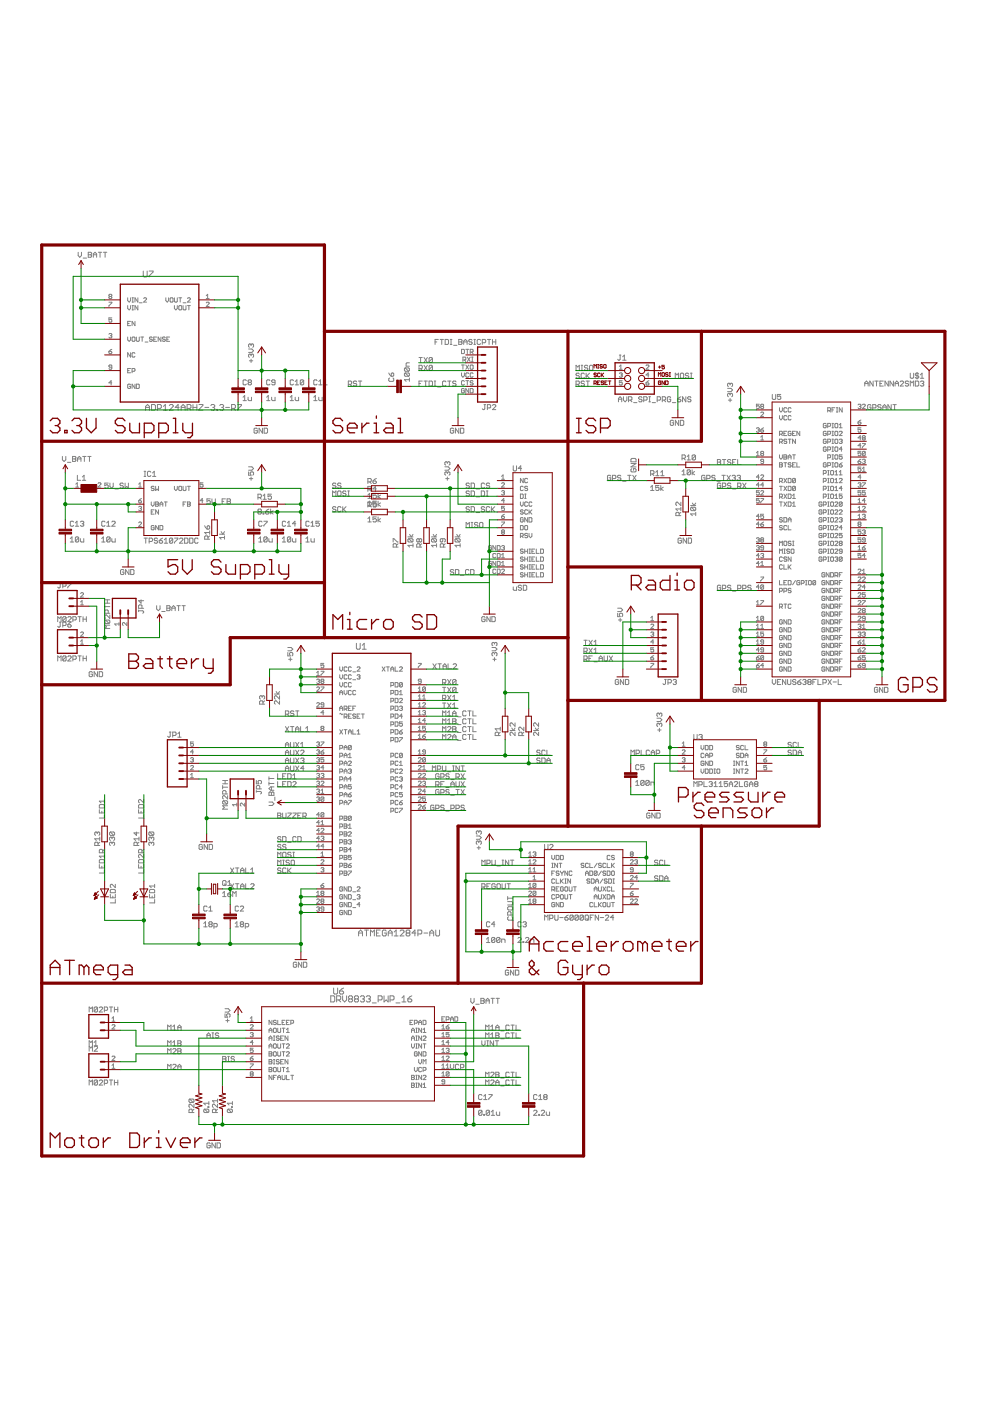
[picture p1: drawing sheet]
<svg xmlns="http://www.w3.org/2000/svg" width="210mm" height="297mm" viewBox="0 0 210 297" stroke-linecap="round" stroke-linejoin="round" font-family="sans-serif">
<g fill="none" stroke="#808080" stroke-width=".21">
<path d="M16.6 53.5v.7l.3 .3 .4-.3v-.7M17.6 54.7h.8M18.7 53.5h.5l.2 .2-.2 .3 .2 .4-.2 .1h-.5zM18.7 54h.5M19.8 54h.7M19.8 54.5v-.7l.4-.3 .3 .3v.7M20.8 53.5h.8M21.2 53.5v1M21.9 53.5h.7M22.3 53.5v1M30.4 57.5v1l.2 .2h.4l.2-.2v-1M31.6 57.5h.8v.2l-.8 .8v.2"/>
<path d="M23.1 64.1h.6l-.6 .9M23.1 70.9l.5-.2 .1 .2-.1 .3M23.1 74.5h.5l.1 .3-.5 .2zM23.2 62.9l-.1-.2 .1-.3 .5 .1-.1 .4M23.2 62.9l-.1 .1 .1 .3 .5-.1-.1-.3M23.2 62.9h.4M23.4 71.2h.2M23.6 71.2l.1 .1-.1 .3h-.4l-.1-.1M23.7 67.4h-.6v.5l.3-.2 .3 .2-.1 .4-.5-.1M23.7 77.9h-.5l-.1-.2 .1-.3 .5 .1v.6l-.1 .2-.5-.2M23.7 74.1l-.6 .4M27.1 63.1v.6l.3 .4 .3-.4v-.6"/>
<path d="M27.1 64.8v.6l.3 .3 .3-.3v-.6M27.1 71.5v.6l.3 .3 .3-.3v-.6M27.1 68.6h.3M27.1 78.6h.3M27.7 78.1h-.6v.9h.6M27.7 68.1h-.6v.9h.6M27.7 74.8v.9l-.6-.9v.9M28 78.7h.4l.2-.4-.6-.2v.9M28 64.1h.3M28 63.1h.3M28 65.7h.3M28 64.8h.3"/>
<path d="M28.2 63.1v1M28.2 64.8v.9M28.2 71.5l.4 .1v.6l-.2 .2-.4-.2v-.6zM28.6 74.9l-.2-.1-.4 .1v.6l.2 .2 .4-.2M28.6 68.1v.9l-.6-.9v.9M28.9 71.5v.7l.2 .2 .4-.2v-.7M29.2 63.1v1l-.6-1v1M29.2 64.8v.9l-.6-.9v.9M29.5 64.2h.6M29.8 71.5h.7M30.1 71.5v.9M30.5 63.3l.1-.2 .5 .2-.6 .8h.6"/>
<path d="M30.8 72.5h.6M32.3 71.6l-.5-.1-.1 .3 .4 .1 .2 .3-.2 .2-.4-.2M32.6 71.9h.3M33.2 71.5h-.6v.9h.6M34.1 71.5v.9l-.6-.9v.9M35.1 71.6l-.5-.1-.2 .3 .2 .1h.3l.2 .3-.2 .2-.5-.2M35.2 63.1v.6l.3 .4 .3-.4v-.6M35.4 71.9h.3M36 71.5h-.6v.9h.6M36.2 63.1l.5 .2v.6l-.2 .2-.4-.2v-.6zM37 63.1v.8l.1 .2 .5-.2v-.8M37 64.8v.6l.3 .3 .3-.3v-.6"/>
<path d="M37.9 64.9l.2-.1 .4 .1v.7l-.1 .1-.5-.1zM37.9 63.1h.6M38.2 63.1v1M38.8 64.8v.8l.2 .1 .4-.1v-.8M38.8 64.2h.6M39.8 63.3l.1-.2 .5 .2-.6 .8h.6M39.8 64.8h.6M40 64.8v.9M43.7 64.2l.2-.1 .4 .1-.6 .8h.6M43.7 63.3h.6M43.7 62.7l.3-.3v.9M52.7 74h.7l.4 .4-.4 .3h-.7"/>
<path d="M52.9 76.5h.7M53.2 73.1v.2M53.2 75.2v.2M53.2 76.2v.7M53.2 73.1l-.2-.2-.3 .2v.4l.2 .1M53.2 75.2l-.2-.1-.3 .1v.4l.2 .2M53.2 73.1l.2-.2 .4 .2v.4l-.2 .1M53.2 75.2l.2-.1 .4 .1v.4l-.2 .2M82.4 79.1l.6 .7M83 79.2l.1-.1 .4 .1v.4l-.2 .2h-.3zM85.9 78h.7l.2 .2-.2 .5M85.9 79.1h.7l.2 .1v.4l-.2 .2"/>
<path d="M85.9 79.1l-.2 .1v.4l.2 .2h.7M85.9 78l-.2 .2 .2 .5h.7M85.9 79.1l.7 .7M85.9 78l.7 .7M86.8 76.9h-.5l-.2 .2v.5h.7M88.8 75.8h.7M88.8 78.2h.6l.1-.2-.1-.6h-.6v1.1M89.2 75.8v1.1M89.2 78.2l.3 .3M89.9 75.8l.7 1.1M89.9 77.4l.7 1.1M90.6 75.8l-.7 1.1"/>
<path d="M90.6 77.4l-.7 1.1M91.7 76v.7l-.2 .2h-.4l-.1-.2M91.7 76l-.6-.2-.1 .2v.7M91.7 77.6v.7l-.2 .2h-.4l-.1-.2M91.7 77.6l-.2-.2h-.4l-.1 .2v.7M91.7 76l-.7 .7M91.7 77.6l-.7 .7M92.2 72.5h.4M92.9 72h-.7v1M93.3 72h.7M93.7 72v1M94.4 72h.5l.2 .1v.8l-.2 .1h-.5z"/>
<path d="M95.5 72h.3M95.5 73h.3M95.6 72v1M96.2 73.2h.7M97.3 72h.5l.2 .1-.2 .4 .2 .4-.2 .1h-.5zM97.3 72.5h.5M97.9 74.1l.6 .1v.6l-.2 .2h-.4zM97.9 79.1v.6l.2 .3 .4-.3v-.6M97.9 77.4h.6M98.1 76.3h.5l.2-.4-.2-.2h-.5v.9M98.1 77.4v.9M98.3 72.5h.7"/>
<path d="M98.3 73v-.7l.4-.3 .3 .3v.7M98.5 76.3l.3 .3M98.8 74.1h.6M98.8 77.4l.6 .9M99.1 74.1v.9M99.1 75.7l.6 .9M99.4 79.2l-.2-.1-.4 .1v.6l.1 .2 .5-.2M99.4 77.4l-.6 .9M99.7 74.7h.4l.2-.5-.6-.1v.9M99.7 75.7l-.6 .9M99.8 77.4l.5 .1v.6l-.2 .2-.4-.2v-.6zM100 74.7l.3 .3"/>
<path d="M100 75.7h.3M100 76.6h.3M100.1 72.1l-.2-.1h-.3l-.2 .1 .2 .4h.3l.2 .2-.2 .3h-.3l-.2-.1M100.1 75.7v.9M100.3 79.2l-.2-.1-.4 .1v.6l.1 .2 .5-.2M100.5 72h.3M100.5 73h.3M100.6 72v1M101.9 72.1l-.2-.1-.5 .1v.8l.2 .1h.3l.2-.1M102.3 72.7h.5l.2-.2v-.4l-.2-.1h-.5v1M103.3 72h.7M103.7 72v1"/>
<path d="M104.4 72.5h.7M104.4 72v1M105.1 72v1M122.1 78.5v-1.1l.4 .4 .3-.4v1.1M122.8 79.3l-.1-.2h-.4l-.2 .4 .2 .2h.4l.1 .3-.1 .2h-.4l-.2-.2M123.2 78.5h.3M123.2 77.4h.3M123.4 77.4v1.1M123.9 79.3l-.2-.2h-.3l-.2 .2v.7l.2 .2h.3l.2-.2M124.3 79.1v1.1M124.5 79.7l.5 .5M124.6 77.6l-.1-.2h-.4l-.2 .2 .2 .4h.4l.1 .2-.1 .3h-.4l-.2-.2"/>
<path d="M125 79.1l-.7 .7M125.2 77.4h.3l.2 .2v.7l-.2 .2h-.3l-.2-.2v-.7zM131.3 79.2l.5-.1 .1 .1-.1 .3M131.3 78.3h.6M131.3 75.3h.4M131.3 77.7l.3-.3v.9M131.5 75.3v.9l-.2 .2-.3-.2M131.6 79.5h.2M131.8 79.5l.1 .2-.1 .3-.5-.2M132 76.4h.7M132 75.6l.4-.3v1.1M137 77.5l.1-.1 .5 .1-.6 .8h.6"/>
<path d="M137.6 79.5h-.6l.4-.4v.9M144.4 79.1h.4l.1 .2v.7l-.1 .2h-.4l-.1-.2v-.7zM146 79.3l-.2-.2h-.3l-.2 .4 .5 .2 .2 .3-.2 .2h-.3l-.2-.2M146.4 79.1h.3M146.6 79.1v1.1M193 79.1v.9l.2 .2h.3l.2-.2v-.9M194.4 79v1.4M194.8 79.3l-.2-.2h-.4l-.1 .4 .1 .2h.4l.2 .3-.2 .2h-.4l-.1-.2M195.2 79.5l.3-.4v1.1M13.2 96.8v.7l.4 .3 .3-.3v-.7M14.3 98h.7M15.4 96.8h.5l.2 .1-.2 .4 .2 .4-.2 .1h-.5z"/>
<path d="M15.4 97.3h.5M16.4 97.3h.8M16.4 97.8v-.7l.4-.3 .4 .3v.7M17.5 96.8h.7M17.9 96.8v1M18.6 96.8h.7M19 96.8v1M23.7 81.2h-.6l.5-.5v.9M27.7 81.6l-.2-.2-.4 .2v.6l.1 .2 .5-.2v-.3h-.3M28.6 81.4v1l-.6-1v1M28.9 81.4h.5l.1 .2v.6l-.1 .2h-.5zM30.5 99.9h.4"/>
<path d="M30.7 99.9v1.1M30.9 87v-.8l.4-.4 .4 .4v.8M30.9 86.4h.8M32.1 85.8h.6l.3 .2v.8l-.3 .2h-.6zM33.4 86.6h.6l.2-.2v-.4l-.2-.2h-.6v1.2M34.6 87h.9M34.6 86.2l.5-.4v1.2M35.9 86l.2-.2h.4l.2 .2v.2l-.8 .8h.8M38 86.4h-.9l.7-.6v1.2M38.4 86.4h.8M38.4 87v-.8l.4-.4 .4 .4v.8M39.7 86.6h.6l.2-.2v-.4l-.2-.2h-.6v1.2"/>
<path d="M40.1 86.6l.4 .4M40.9 85.8v1.2M40.9 86.4h.8M41.7 85.8v1.2M42.2 85.8h.8v.2l-.8 .8v.2h.8M43.4 86.4h.9M44.7 86l.2-.2h.4l.2 .2-.2 .4M45.1 86.4h.2M45.3 86.4l.2 .2-.2 .4h-.4l-.2-.2M46 86.8h.2v.2h-.2zM46.6 86l.2-.2h.4l.2 .2-.2 .4M47 86.4h.2"/>
<path d="M47.2 86.4l.2 .2-.2 .4h-.4l-.2-.2M47.8 86.4h.9M49.1 86.6h.6l.2-.2v-.4l-.2-.2h-.6v1.2M49.5 86.6l.4 .4M50.4 85.8h.8v.2l-.8 .8v.2M51.5 84.2l.4-.3v1M51.5 84.9h.7M52.2 80.7l-.1-.2h-.4l-.2 .2v.7l.2 .2h.4l.1-.2M52.6 84.2v.6l.2 .1h.5v-.7M52.7 99h.7l.4 .3-.4 .4h-.7M52.8 81.1l-.2-.2 .2-.4 .5 .2-.2 .4M52.8 81.1l-.2 .2 .2 .3 .5-.2-.2-.3"/>
<path d="M52.8 81.1h.3M54.6 91l-.2-.2h-.4l-.1 .2v.7l.1 .1h.4l.2-.1v-.4h-.4M55.6 90.8v1l-.7-1v1M56 90.8h.5l.2 .2v.7l-.2 .1h-.5zM56.5 84.9h.7M56.5 84.2l.4-.3v1M57.2 80.7l-.1-.2h-.4l-.2 .2v.7l.2 .2h.4l.1-.2M57.6 84.2v.6l.2 .1h.5v-.7M58.3 81.1h-.5l-.2-.2 .2-.4 .5 .2v.7l-.2 .2-.5-.2M61.5 84.9h.7M61.5 84.2l.4-.3v1M62.2 80.7l-.1-.2h-.4l-.2 .2v.7l.2 .2h.4l.1-.2"/>
<path d="M62.6 84.2v.6l.2 .1h.5v-.7M62.6 81.6h.7M62.6 80.9l.3-.4v1.1M64.4 80.7l-.6-.2-.1 .2v.7M64.4 80.7v.7l-.2 .2h-.4l-.1-.2M64.4 80.7l-.7 .7M66.5 84.9h.7M66.5 84.2l.4-.3v1M67.2 80.7l-.1-.2h-.4l-.2 .2v.7l.2 .2h.4l.1-.2M67.6 84.2v.6l.2 .1h.5v-.7M67.6 81.6h.7M67.6 80.9l.3-.4v1.1"/>
<path d="M68.7 81.6h.7M68.7 80.9l.3-.4v1.1M73.9 81.5h.5l.1-.2v-.3l-.1-.2h-.5v1.1M74.2 81.5l.3 .4M75.6 81l-.1-.2-.6 .2 .2 .3h.4l.1 .2-.1 .4-.6-.2M76 80.8h.7M76.3 80.8v1.1M82.6 80.1l-.2 .2v.4l.2 .2h.7l.2-.2-.2-.6M86.8 80.5h-1.1l.4 .4M86.8 80.1v.8M88.8 81.3h.4M89.5 80.8h-.7v1.1"/>
<path d="M89.9 80.8h.7M90.3 80.8v1.1M91 80.8h.5l.2 .2v.7l-.2 .2h-.5zM92.1 80.8h.3M92.1 81.9h.3M92.2 80.8v1.1M92.8 82h.7M94.3 99h.7l.4 .3-.4 .4h-.7M94.6 81l-.2-.2-.6 .2v.7l.2 .2 .6-.2M94.8 98.1v.2M94.8 98.1l-.1-.2-.4 .2v.3l.2 .2M94.8 98.1l.2-.2 .4 .2v.3l-.2 .2"/>
<path d="M94.9 80.8h.7M95.3 80.8v1.1M96.2 91l-.2-.2-.5 .2v.7l.2 .1 .5-.1v-.4h-.4M96.7 81l-.2-.2h-.3l-.2 .2 .2 .3h.3l.2 .2-.2 .4h-.3l-.2-.2M97.3 90.8v1l-.7-1v1M97.6 90.8h.6l.1 .2v.7l-.1 .1h-.6zM98.5 80.9l-.2-.2-.4 .2v.6l.1 .1 .5-.1M98.5 82.5l-.2-.1-.4 .1v.6l.1 .2 .5-.2v-.3h-.4M98.8 80.7h.6M99.1 80.7v.9M99.4 82.4v.9l-.6-.9v.9M99.7 82.4l.6 .1v.6l-.2 .2h-.4z"/>
<path d="M100.3 80.9l-.2-.2-.4 .2 .1 .3 .5 .1-.2 .3-.4-.1M102.6 85.8h.4M102.8 85.8v.9l-.2 .1-.3-.1M103.3 86.5h.6l.1-.2v-.3l-.1-.2h-.6v1M104.4 86l.2-.2h.3l.2 .2v.1l-.7 .7h.7M108.8 98.8v.9l.2 .1h.3l.2-.1v-.9M110.6 99.3h-.7l.5-.5v1M122.1 81.5h.6l.1-.2v-.3l-.1-.2h-.6v1.1M122.5 81.5l.3 .4M123.9 81l-.2-.2h-.3l-.2 .2 .2 .3h.3l.2 .2-.2 .4h-.3l-.2-.2M124.3 80.8h.7M124.6 80.8v1.1"/>
<path d="M131.1 85.2v-.7l.4-.4 .3 .4v.7M131.1 84.6h.7M131.9 80.7h-.6v.5l.5-.2 .1 .5-.1 .1h-.3l-.2-.1M132.2 84.1v.7l.3 .4 .4-.4v-.7M133.3 84.8h.5l.2-.2v-.3l-.2-.2h-.5v1.1M133.6 84.8l.4 .4M133.8 97.4l.2-.2h.7l.2 .2v.5h-1.1zM133.8 98.3h1.1l-1.1 .7h1.1M134 99.4l-.2 .1v.4l.2 .2h.7l.2-.2v-.4l-.6-.1v.3M134.3 85.4h.7M136.1 84.3l-.1-.2h-.4l-.2 .2 .2 .3h.4l.1 .2-.1 .4h-.4l-.2-.2M136.5 84.8h.5l.2-.2v-.3l-.2-.2h-.5v1.1"/>
<path d="M137 81.2h.4l.2 .3-.2 .1h-.3zM137.6 84.1h.3M137.6 85.2h.3M137.6 80.7l-.6 .5M137.7 84.1v1.1M138.3 85.4h.7M139.3 84.8h.6l.2-.2-.2-.5h-.6v1.1M140.4 84.8h.5l.2-.2v-.3l-.2-.2h-.5v1.1M140.8 84.8l.3 .4M142.2 84.3l-.2-.2h-.3l-.2 .2v.7l.2 .2h.3l.2-.2v-.4h-.3M142.6 85.4h.7M142.8 89.3l-.2-.2h-.3l-.2 .2v.7l.2 .2h.3l.2-.2v-.4h-.3"/>
<path d="M143.2 80.2v-1.1l.3 .4 .4-.4v1.1M143.6 84.6h.6l.2 .4-.2 .2h-.4l-.2-.2zM143.9 89.1v1.1l-.7-1.1v1.1M144.3 89.1h.5l.2 .2v.7l-.2 .2h-.5zM144.4 84.1l-.8 .5M144.6 100l.4-.4v1.1M144.6 97.2h.5l.2-.2v-.4l-.2-.1h-.5v1M145 97.2l.3 .3M145.4 84.1v1.1l-.7-1.1v1.1M145.7 96.8l.3-.3v1M145.7 97.5h.7M146.4 99.8v.7l-.2 .2h-.3l-.2-.2"/>
<path d="M146.4 99.8l-.2-.2h-.3l-.2 .2v.7M146.4 99.8l-.7 .7M146.4 80.2h.3M146.5 84.3l-.2-.2h-.3l-.2 .4 .2 .1h.3l.2 .4-.2 .2h-.3l-.2-.2M146.7 99.6v1.1M147.3 100l-.6 .3 .6 .4M147.5 96.6l-.2-.1-.6 .1v.7M147.5 96.6l-.8 .7M147.5 96.6v.7l-.2 .2-.6-.2M152.1 97.4h.5l.2 .2-.2 .4 .2 .3-.2 .2h-.5zM152.1 98h.5M153.2 97.4h.7"/>
<path d="M153.5 97.4v1.1M154.3 82.3h.7l.3 .4-.3 .3h-.7M154.4 84.8h.8M154.8 81.4l-.2-.1-.3 .1v.4l.1 .2M154.8 83.6l-.2-.2-.3 .2 .1 .5M154.8 81.4l.2-.1 .3 .1v.4l-.1 .2M154.8 83.6l.2-.2 .3 .2-.1 .5M154.8 81.4v.2M154.8 83.6v.2M154.8 84.5v.7M155 97.6l-.2-.2h-.4l-.2 .2 .2 .4 .6 .1-.2 .4h-.4l-.2-.2M155.3 98h.4"/>
<path d="M156 97.4h-.7v1.1h.7M156.4 97.4v1.1h.7M160.4 90.8l.4-.1 .2 .1-.2 .4M160.4 96l.3-.3v.9M160.4 96.6h.6M160.7 91.2h.1M160.8 91.2l.2 .1-.2 .3-.4-.1M161 85.7h-.6v.5l.3-.2 .3 .2-.2 .4-.4-.1M161.3 87.5l.1-.1 .5 .1-.6 .8h.6M161.3 91.2h.5l.1 .3-.1 .1h-.4zM161.3 92.7l.3-.3v.9M161.3 93.3h.6"/>
<path d="M161.4 86.2l-.1 .1 .1 .3h.4l.1-.1-.1-.3M161.4 96.2l-.1-.2 .1-.3 .5 .1-.1 .4M161.4 86.2l-.1-.2 .1-.3 .5 .2-.1 .3M161.4 96.2l-.1 .1 .1 .3h.4l.1-.1-.1-.3M161.4 86.2h.4M161.4 96.2h.4M161.9 97.8h-.5l-.1-.1 .1-.3 .5 .1v.6l-.1 .2-.5-.2M161.9 90.7l-.6 .5M163.7 83.6v.9l.2 .2h.4l.2-.2v-.9M165.3 86.4v.7l.3 .3 .3-.3v-.7M165.3 88.1v.6l.3 .3 .3-.3v-.6M165.3 92.1h.4l.2-.5-.2-.2h-.4v1"/>
<path d="M165.3 93.7h.4l.2-.4-.2-.2h-.4v.9M165.3 96.4v.6l.3 .3 .3-.3v-.6M165.3 98.1h.4l.2 .2-.2 .3 .2 .3-.2 .1h-.4zM165.3 98.6h.4M165.5 83.6h-.7v.6l.6-.2 .1 .2v.3l-.1 .2-.6-.2M165.6 93.7l.3 .3M165.6 92.1l.3 .3M166.2 96.4h.5l.1 .2-.1 .3 .1 .3-.1 .1h-.5zM166.2 98.1h.6M166.2 96.9h.5M166.2 91.9h.3M166.5 98.1v.9"/>
<path d="M166.8 93.3l-.5-.2-.1 .3 .5 .2 .1 .3-.1 .1-.5-.1M166.8 88.3l-.1-.2-.5 .2v.6l.1 .1 .5-.1M166.8 86.6l-.1-.2-.5 .2v.6l.1 .2 .5-.2M166.8 91.4h-.6v1h.6M167.1 97.3v-.6l.3-.3 .3 .3v.6M167.1 93.1h.6M167.1 96.9h.6M167.4 93.1v.9M167.7 98.3l-.1-.2-.5 .2 .2 .3 .4 .1-.1 .3-.5-.1M167.7 88.3l-.1-.2-.5 .2v.6l.2 .1 .4-.1M167.7 91.6l-.1-.2-.5 .2v.6l.2 .2 .4-.2v-.3h-.3M167.7 86.6l-.1-.2-.5 .2v.6l.2 .2 .4-.2"/>
<path d="M168 98.6h.3M168 96.4h.7M168 91.9h.3M168.3 96.4v.9M168.7 91.4h-.7v1h.7M168.7 93.1v.9l-.7-.9v.9M168.7 98.1h-.7v.9h.7M169 98.1v.9h.6M169.6 91.4v1l-.6-1v1M175.2 89.9l-.2-.1-.4 .1v.6l.1 .2 .5-.2v-.3h-.3M175.2 91.6l-.2-.2-.4 .2v.6l.1 .2 .5-.2v-.3h-.3M175.2 93.3l-.2-.2-.4 .2v.6l.1 .1 .5-.1v-.3h-.3"/>
<path d="M175.2 94.9l-.2-.1-.4 .1v.6l.1 .2 .5-.2v-.3h-.3M175.2 98.3l-.2-.2-.4 .2v.6l.1 .1 .5-.1v-.3h-.3M175.5 87.1h.5l.1-.5-.1-.2h-.5v1M175.5 90.4h.5l.1-.5-.1-.1h-.5v.9M175.5 92.1h.5l.1-.5-.1-.2h-.5v1M175.5 93.7h.5l.1-.4-.1-.2h-.5v.9M175.5 95.4h.5l.1-.5-.1-.1h-.5v.9M175.5 97h.5l.1-.4-.1-.2h-.5v.9M175.5 98.7h.5l.1-.4-.1-.2h-.5v.9M175.5 99.8h.3M175.6 99.8v.9M175.8 87.1l.3 .3"/>
<path d="M176.1 99.9l.2-.1 .4 .1v.6l-.1 .2h-.3l-.2-.2zM176.4 99h.3M176.4 98.1h.3M176.4 97.3h.3M176.4 93.1h.3M176.4 94h.3M176.4 86.9h.3M176.4 96.4h.3M176.4 95.7h.3M176.4 89.8h.3M176.4 90.7h.3M176.4 91.4h.3"/>
<path d="M176.4 92.4h.3M176.4 94.8h.3M176.6 89.8v.9M176.6 91.4v1M176.6 93.1v.9M176.6 94.8v.9M176.6 96.4v.9M176.6 98.1v.9M177 98.3l.2-.2 .4 .2v.6l-.1 .1-.5-.1zM177 96.6l.2-.2 .4 .2v.6l-.1 .1-.5-.1zM177 94.9l.2-.1 .4 .1v.6l-.1 .2-.5-.2zM177 89.9l.2-.1 .4 .1v.6l-.1 .2-.5-.2z"/>
<path d="M177 91.6l.2-.2 .4 .2v.6l-.1 .2-.5-.2zM177 93.3l.2-.2 .4 .2v.6l-.1 .1-.5-.1zM177 86.4h-.6v1M177.3 86.4h.3M177.3 87.4h.3M177.5 86.4v1M177.9 98.6h.5l.2 .3-.5 .1zM177.9 93.3l.5-.2 .2 .2-.2 .3M177.9 91.6l.2-.2 .5 .2-.7 .8h.7M177.9 90.7h.7M177.9 90.1l.3-.3v.9M178.2 93.6h.2"/>
<path d="M178.4 93.6l.2 .1-.2 .3-.5-.1M178.6 86.4v1l-.7-1v1M178.6 96.4h-.7v.5l.5-.2 .2 .5-.2 .1-.5-.1M178.6 95.2h-.7l.5-.4v.9M178.6 98.1l-.7 .5M181.9 85.9l.5-.2 .1 .2-.1 .3M181.9 97.8h.5l.1 .3-.4 .2zM181.9 89.5h.5l.1 .3-.4 .2zM182.2 86.2h.2M182.4 86.2l.1 .1-.1 .3h-.3l-.2-.1M182.5 99h-.6v.5l.3-.2 .3 .2-.1 .4-.5-.1M182.5 90.7h-.6v.5l.3-.2 .3 .2-.1 .4h-.3l-.2-.1"/>
<path d="M182.5 95.7h-.6v.5l.3-.2 .3 .2-.1 .4h-.3l-.2-.1M182.5 89l-.6 .5M182.5 92.8h-.6l.5-.4v.9M182.5 94.5h-.6l.5-.5v1M182.5 97.4l-.6 .4M182.8 85.9l.2-.2 .5 .2-.7 .7h.7M182.8 99.3l.4-.3v.9M182.8 94h.7l-.7 1M182.8 97.5l.5-.1 .2 .1-.2 .3M182.8 99.9h.7M183 92.8l-.2-.1 .2-.3 .5 .1-.2 .3M183 92.8l-.2 .2 .2 .3 .5-.2-.2-.3"/>
<path d="M183 92.8h.3M183.2 97.8h.1M183.3 97.8l.2 .2-.2 .3-.5-.2M183.3 81.9v-.7l.4-.4 .4 .4v.7M183.3 81.3h.8M183.5 95.8v.7l-.2 .1-.5-.1M183.5 95.8l-.2-.1-.5 .1v.7M183.5 95.8l-.7 .7M184.7 86l-.2-.2h-.4l-.1 .2v.7l.1 .1h.4l.2-.1v-.4h-.4M185 86.5h.6l.1-.2v-.3l-.1-.2h-.6v1M185.1 80.8v1.1l-.7-1.1v1.1M185.5 80.8h.7"/>
<path d="M185.8 80.8v1.1M186.6 81.3h.3M186.8 86l-.2-.2-.5 .2 .2 .3 .5 .2v.2l-.2 .1-.5-.1M187.2 86.8v-.7l.3-.3 .4 .3v.7M187.2 86.3h.7M187.3 80.8h-.7v1.1h.7M188.3 80.8v1.1l-.7-1.1v1.1M189 85.8v1l-.7-1v1M189.3 85.8h.7M189.4 80.8v1.1l-.7-1.1v1.1M189.7 85.8v1M189.8 81.3h.7"/>
<path d="M189.8 81.9v-.7l.3-.4 .4 .4v.7M190.9 81l.1-.2h.4l.2 .2v.2l-.7 .7h.7M192.6 81l-.1-.2h-.4l-.2 .2 .2 .3h.4l.1 .2-.1 .4h-.4l-.2-.2M193 81.9v-1.1l.4 .4 .3-.4v1.1M194.1 80.8h.5l.2 .2v.7l-.2 .2h-.5zM195.2 81l.1-.2h.4l.2 .2-.2 .3M195.2 80.2h.7M195.5 81.3h.2M195.7 81.3l.2 .2-.2 .4h-.4l-.1-.2M14.9 114.9h.7M14.9 114.2l.4-.4v1.1M15.6 110.7l-.2-.2h-.3l-.2 .2v.7l.2 .2 .5-.2"/>
<path d="M16 111.6h.7M16 110.9l.3-.4v1.1M16.1 103.3h.6M16.1 102.7l.3-.3v.9M16.4 100.8v1h.7M16.7 114v.7l-.2 .2h-.3l-.2-.2M16.7 114l-.2-.2h-.3l-.2 .2v.7M16.7 114l-.7 .7M17 114.2v.5l.2 .2h.6v-.7M17 110.7l.6-.2 .2 .2-.2 .3M17.4 111h.2M17.5 101.8h.7"/>
<path d="M17.5 101.1l.3-.3v1M17.6 111l.2 .2-.2 .4-.6-.2M20.8 102.5l.1-.1 .5 .1-.6 .8h.6M21.6 114.9h.7M21.6 114.2l.3-.4v1.1M22.3 110.7l-.2-.2h-.4l-.1 .2v.7l.1 .2h.4l.2-.2M22.6 111.6h.7M22.6 110.9l.4-.4v1.1M22.9 102.4h-.7v.6l.4-.2 .3 .2v.3l-.1 .2h-.4l-.2-.2M23.3 102.4v.7l.4 .4 .3-.4v-.7M23.3 114v.7l-.1 .2h-.4l-.2-.2M23.3 114l-.1-.2h-.4l-.2 .2v.7"/>
<path d="M23.3 114l-.7 .7M23.7 114.2v.5l.2 .2h.5v-.7M23.7 110.7l.2-.2 .5 .2v.2l-.7 .7h.7M24.4 103.7h.7M26.2 102.6l-.2-.2h-.4l-.2 .2 .2 .4 .6 .1-.2 .4h-.4l-.2-.2M26.5 102.4v1.1l.4-.4 .3 .4v-1.1M29.4 107.5l.4-.1 .2 .1-.2 .3M29.4 106.2h.4l.2 .2-.5 .2zM29.4 110.8l.1-.1 .5 .1-.6 .8h.6M29.4 103.3h.6M29.4 102.7l.3-.3v.9M29.7 107.8h.1"/>
<path d="M29.8 107.8l.2 .2-.2 .3-.4-.2M30 105.7l-.6 .5M30.5 114.1h.8M30.5 101h.4M30.9 114.1v1.1M31.6 114.8h.6l.1-.2v-.3l-.1-.2h-.6v1.1M32 100.1l-.2-.2h-.3l-.2 .2v.7l.2 .2h.3l.2-.2M32.1 106.4v.6l.3 .3 .3-.3v-.6M32.1 108.5h.3M32.3 100.3l.4-.4v1.1M32.3 101h.7M32.7 103.3l-.2-.2-.4 .2 .1 .2 .5 .2-.2 .3-.4-.1"/>
<path d="M32.7 108.1h-.6v.9h.6M32.7 111.6l-.2-.2-.4 .2v.6l.1 .1 .5-.1v-.3h-.3M33 106.4l.6 .2-.2 .3 .2 .3-.2 .1h-.4zM33 106.9h.4M33 103.1v.9l.3-.3 .3 .3v-.9M33.4 114.3l-.2-.2h-.3l-.2 .2 .2 .3h.3l.2 .2-.2 .4h-.3l-.2-.2M33.6 108.1v.9l-.6-.9v.9M33.6 111.4v.9l-.6-.9v.9M33.8 114.6h.5l.2 .4-.2 .2h-.3l-.2-.2zM33.9 107.3v-.6l.3-.3 .3 .3v.6M33.9 111.4h.5l.1 .2v.6l-.1 .1h-.5zM33.9 106.9h.6"/>
<path d="M34.5 114.1l-.7 .5M34.8 115.2h.8M34.8 114.4l.4-.3v1.1M34.8 106.4h.7M35.1 106.4v.9M36.6 114.3l-.2-.2h-.3l-.2 .2v.7M36.6 114.3v.7l-.2 .2h-.3l-.2-.2M36.6 114.3l-.7 .7M37 103.1v.6l.3 .3 .3-.3v-.6M37 114.1h.7l-.7 1.1M37.9 103.3l.2-.2 .4 .2v.6l-.1 .1-.5-.1zM38.1 114.3l.1-.2h.4l.2 .2v.1l-.7 .8h.7"/>
<path d="M38.8 103.1v.8l.2 .1 .4-.1v-.8M38.8 106.9h.3M39.1 114.1h.6l.2 .2v.7l-.2 .2h-.6zM39.4 106.4h-.6v.9M39.8 106.4l.6 .2-.2 .3 .2 .3-.2 .1h-.4zM39.8 103.1h.6M39.8 106.9h.4M40 103.1v.9M40.2 114.1h.5l.2 .2v.7l-.2 .2h-.5zM42 114.3l-.2-.2h-.3l-.2 .2v.7l.2 .2h.3l.2-.2M43.1 102.4h-.7v.4l.3-.1 .4 .1-.2 .5-.5-.2M43.1 106.2h-.7l.5-.5v.9"/>
<path d="M43.4 111.5l.5 .7M44.1 114.3v-.5l-.2-.2h-.3l-.2 .2v.5h1M44.1 111.5l.3 .2-.1 .5h-.4v-.5zM44.4 112.9h-1l.4 .4M44.4 113.6l-.3 .4M44.4 112.5v.8M44.6 105.8h-.7v.5l.3-.2 .4 .2v.4l-.2 .1h-.4l-.1-.1M44.9 105.8v.7l.4 .3 .4-.3v-.7M46 107h.7M46.5 113.3h1.1M46.9 112.7l.3 .6 .4-.6M47.1 106.3h.4"/>
<path d="M47.6 114h-1.1l.4 .3M47.6 113.6v.7M47.8 105.8h-.7v1M48.2 106.3h.5M48.2 105.8h.5l.2 .1-.2 .4 .2 .4-.2 .1h-.5zM52.7 100.1v.7h.5l-.2-.4 .2-.3h.4l.2 .1v.4l-.2 .2M52.9 101.5h.7M53.2 101.1v.7M54.7 105.5h.5l.2-.2v-.3l-.2-.2h-.5v1.1M54.9 114.9h.7M54.9 108.5l-.2 .1 .2 .4 .5-.2-.2-.3M54.9 114.2l.3-.4v1.1"/>
<path d="M54.9 108.5l-.2-.2 .2-.4 .5 .2-.2 .4M54.9 108.5h.3M55.1 105.5l.3 .4M55.6 110.7l-.2-.2h-.4l-.1 .2v.7l.1 .2h.4l.2-.2M55.8 108.8h.1v.2h-.1zM55.8 105.1l.3-.3v1.1M55.8 105.9h.7M55.9 110.5h.7l-.7 1.1M56.3 108.5h.5l.2 .3-.5 .2-.2-.2zM56.6 114v.7l-.1 .2h-.4l-.2-.2M56.6 114l-.1-.2h-.4l-.2 .2v.7M56.6 114l-.7 .7"/>
<path d="M57 114.2v.5l.2 .2h.5v-.7M57 107.9l-.7 .6M57.4 107.9v1.1M57.6 104.8h-.8v.5l.4-.2 .4 .2-.2 .6h-.4l-.2-.2M57.9 108.3l-.5 .3 .5 .4M59.9 114.9h.7M59.9 114.2l.3-.4v1.1M60.6 110.7l-.2-.2h-.4l-.1 .2v.7l.1 .2h.4l.2-.2M60.9 111.6h.7M60.9 110.9l.4-.4v1.1M61.6 114v.7l-.1 .2h-.4l-.2-.2M61.6 114l-.1-.2h-.4l-.2 .2v.7"/>
<path d="M61.6 114l-.7 .7M62 114.2v.5l.2 .2h.5v-.7M62.7 111h-.7l.5-.5v1.1M64.9 114.9h.7M64.9 114.2l.3-.4v1.1M65.6 110.7l-.2-.2h-.4l-.1 .2v.7l.1 .2h.4l.2-.2M65.9 114.2v.5l.2 .2h.5v-.7M65.9 111.6h.7M65.9 110.9l.4-.4v1.1M67.7 110.5h-.7v.5l.4-.1 .3 .1v.4l-.2 .2-.5-.2M70.5 105.2v-1.1l.4 .4 .3-.4v1.1M71.2 107.6l-.2-.2h-.3l-.2 .2 .2 .4 .5 .1-.2 .4h-.3l-.2-.2"/>
<path d="M71.2 102.6l-.2-.2h-.3l-.2 .2 .2 .4 .5 .1-.2 .4h-.3l-.2-.2M71.8 104.1h.3l.2 .2v.7l-.2 .2h-.3l-.2-.2v-.7zM72.3 102.6l-.2-.2h-.3l-.2 .4 .2 .2h.3l.2 .3-.2 .2h-.3l-.2-.2M72.3 107.6l-.2-.2h-.3l-.2 .2v.7l.2 .2h.3l.2-.2M72.7 107.4v1.1M72.8 108l.6 .5M73.4 104.3l-.2-.2h-.4l-.1 .4 .1 .1h.4l.2 .4-.2 .2h-.4l-.1-.2M73.4 107.4l-.7 .7M73.7 104.1h.4M73.7 105.2h.4M73.9 104.1v1.1M78 106.6l.4-.3v1"/>
<path d="M78 105l.4-.4v1.1M78 110l.4-.4v1.1M78 107.3h.7M78 110.7h.7M78 105.7h.7M78 102.2h.5l.2-.2v-.4l-.2-.1h-.5v1M78 107.2h.5l.2-.2v-.4l-.2-.2h-.5v1.1M78 103.8h.5l.2-.1v-.4l-.2-.2h-.5v1.1M78.4 103.8l.3 .4M78.4 107.2l.3 .3M78.4 102.2l.3 .3M79.1 107.1l.1 .2h.4l.2-.2"/>
<path d="M79.1 102h.5l.2 .3-.6 .2-.1-.2zM79.1 106.8l.3-.2 .4 .2v.5l-.2 .2h-.4l-.1-.2M79.1 106.4h.7M79.8 106.3h-.7v.7l.3-.2 .4 .2M79.8 104.6h-.7v.5l.3-.1 .4 .1v.4l-.2 .2h-.4l-.1-.2M79.8 109.6h-.7v.5l.5-.1 .2 .1v.4l-.2 .2h-.4l-.1-.2M79.8 103.7h-.7l.5-.6v1.1M79.8 101.5l-.7 .5M80.2 104.6v1.1M80.2 106.3v1M80.2 109.6v1.1M80.7 106.6l-.5 .4 .5 .3"/>
<path d="M80.7 110l-.5 .3 .5 .4M80.7 105l-.5 .3 .5 .4M83.4 114.9v-.7l1 .7M84.1 116v-.5l-.2-.2h-.4l-.1 .2v.5h1M84.4 115.3l-.3 .3M86.5 113.8h1.1M86.7 114.2h.7l.2 .2v.3l-.2 .2M86.7 114.2l-.2 .2v.3l.2 .2h.7M86.7 114.2l.7 .7M86.8 113.3l.4 .5 .4-.5M87.6 115.6h-1.1l.3 .4M87.6 115.3v.7"/>
<path d="M88.9 114.4l.1-.2 .4 .2v.3l-.2 .2-.3-.2M88.9 114.4l-.2-.2-.4 .2v.3l.2 .2 .4-.2M88.9 114.4v.3M89 116v-.5l-.1-.2h-.4l-.2 .2v.5h1.1M89.4 115.3l-.4 .3M91.5 113.8h1.1M91.7 114.2l-.2 .2v.3l.2 .2h.7M91.7 114.2h.7l.2 .2v.3l-.2 .2M91.7 114.2l.7 .7M91.8 113.3l.4 .5 .4-.5M92.6 115.6h-1.1l.3 .4M92.6 115.3v.7"/>
<path d="M93.9 114.2v.5l-.2 .2-.4-.2v-.3l.2-.2h.7l.2 .2v.3l-.2 .2M94 116v-.5l-.1-.2h-.4l-.2 .2v.5h1.1M94.4 115.3l-.4 .3M94.5 101.5h.7M94.8 100.2v.2M94.8 101.1v.7M94.8 100.2l-.1-.1-.4 .1v.4l.2 .2M94.8 100.2l.2-.1 .4 .1v.4l-.2 .2M96.5 113.8h1.1M96.7 114.2l-.2 .2v.3l.2 .2h.7M96.7 114.2h.7l.2 .2v.3l-.2 .2M96.7 114.2l.7 .7"/>
<path d="M96.8 113.3l.4 .5 .4-.5M97.6 115.6h-1.1l.3 .4M97.6 115.3v.7M98.8 111.8v-1l.4 .3 .3-.3v1M99.5 107.6l-.1-.2h-.4l-.2 .4 .2 .2h.4l.1 .3-.1 .2h-.4l-.2-.2M99.5 104.3l-.1-.2h-.4l-.2 .4 .2 .1h.4l.1 .4-.1 .2h-.4l-.2-.2M99.5 102.6l-.1-.2h-.4l-.2 .4 .2 .2h.4l.1 .3-.1 .2h-.4l-.2-.2M99.9 102.4h.5l.2 .2v.7l-.2 .2h-.5zM99.9 104.1h.5l.2 .2v.7l-.2 .2h-.5zM99.9 107.4h.5l.2 .2v.7l-.2 .2h-.5zM99.9 111.8h.3M99.9 110.8h.3"/>
<path d="M100.1 110.8v1M101 103.7h.7M101 105.3h.7M101 108.7h.7M101.3 110.9l-.5-.1-.2 .3 .2 .2h.3l.2 .4-.2 .1h-.3l-.2-.1M101.7 110.9l.2-.1h.3l.2 .1v.8l-.2 .1h-.3l-.2-.1zM102 104.1h.6l.1 .2v.7l-.1 .2h-.6zM102.7 102.6l-.1-.2h-.4l-.2 .2v.7l.2 .2h.4l.1-.2M102.7 107.6l-.1-.2h-.4l-.2 .2 .2 .4h.4l.1 .1-.1 .4h-.4l-.2-.2M103.1 104.1h.4M103.1 105.2h.4M103.3 104.1v1.1"/>
<path d="M103.8 102.6l-.1-.2h-.4l-.2 .2 .2 .4h.4l.1 .1-.1 .4h-.4l-.2-.2M103.8 107.6l-.1-.2h-.4l-.2 .2v.7l.2 .2h.4l.1-.2M104.2 107.4v1.1M104.2 115.8l-.1-.1h-.4l-.1 .1v.6l.1 .2h.4l.1-.5h-.3M104.2 119.2l-.1-.2-.5 .2v.6l.5 .1 .1-.4h-.3M104.4 108l.5 .5M104.9 107.4l-.7 .7M105.1 117.5l-.1-.2-.5 .2v.6l.2 .2 .4-.2M105.1 115.7v.9l-.6-.9v.9M105.1 119v.9l-.6-.9v.9M105.4 115.7h.5l.1 .1v.6l-.1 .2h-.5zM105.4 117.3h.5l.1 .2v.6l-.1 .2h-.5z"/>
<path d="M105.4 119h.5l.1 .2v.6l-.1 .1h-.5zM106.3 110.7h.7l-.7 .9M106.3 115.8l.5-.1 .2 .1-.2 .3M106.3 102.5l.2-.1 .5 .1-.7 .8h.7M106.3 104.2l.5-.2 .2 .2-.2 .3M106.3 109.5h.5l.2 .3-.5 .1-.2-.1zM106.3 101l.4-.3v.9M106.3 117.6l.4-.3v1M106.3 119.3l.4-.3v.9M106.3 101.6h.7M106.3 119.9h.7M106.3 118.3h.7"/>
<path d="M106.5 112.8l-.2 .2 .2 .3 .5-.2-.2-.3M106.5 112.8l-.2-.2 .2-.2 .5 .1-.2 .3M106.5 112.8h.3M106.7 104.5h.1M106.7 116.1h.1M106.8 104.5l.2 .1-.2 .3-.5-.1M106.8 116.1l.2 .2-.2 .3-.5-.2M107 107.4h-.7v.4l.4-.1 .3 .1-.2 .5-.5-.2M107 109l-.7 .5M107 106.2h-.7l.5-.5v.9M110.3 104.8h.5l.1 .1v.6l-.1 .2h-.5zM110.3 106.4v.6l.3 .3 .3-.3v-.6"/>
<path d="M110.3 111.4h.5l.1 .2v.6l-.1 .1h-.5zM110.3 113.7h.5l.1-.2-.1-.4h-.5v.9M110.6 113.7l.3 .3M110.9 101.4v.9l-.6-.9v.9M110.9 108.2l-.1-.1-.5 .1 .2 .3 .4 .2-.1 .3-.5-.1M110.9 109.9l-.1-.2-.5 .2v.6l.2 .2 .4-.2v-.3h-.3M110.9 116.6l-.1-.2-.5 .2 .2 .3 .4 .1-.1 .3-.5-.1M110.9 118.2l-.1-.1-.5 .1 .2 .3 .4 .2-.1 .3-.5-.1M110.9 119.9l-.1-.2-.5 .2 .2 .3 .4 .2-.1 .3-.5-.2M110.9 103.3l-.1-.2-.5 .2v.6l.2 .1 .4-.1M111.3 111.6l.1-.2 .5 .2v.6l-.2 .1-.4-.1zM111.3 116.4v.9"/>
<path d="M111.3 118.1v.9M111.3 119.7v1M111.3 105.7h.2M111.3 104.8h.2M111.3 116.9h.6M111.3 118.5h.6M111.4 104.8v.9M111.9 106.6l-.2-.2-.4 .2v.6l.1 .1 .5-.1M111.9 101.6l-.2-.2-.4 .2v.6l.1 .1 .5-.1M111.9 113.2l-.5-.1-.1 .3 .4 .1 .2 .4-.2 .1-.4-.1M111.9 103.3l-.2-.2-.4 .2 .1 .2 .5 .2-.2 .3-.4-.1M111.9 108.2l-.2-.1-.4 .1v.7l.1 .1 .5-.1"/>
<path d="M111.9 109.7v1l-.6-1v1M111.9 116.4v.9M111.9 118.1v.9M111.9 119.7v1M112.2 109.7h.4l.2 .2v.6l-.2 .2h-.4zM112.2 113.1v.6l.3 .3 .3-.3v-.6M112.2 108.1v.9M112.2 119.7h.3M112.2 119h.3M112.2 116.4h.3M112.2 117.3h.3M112.2 118.1h.3"/>
<path d="M112.3 108.5l.5 .5M112.3 116.4v.9M112.3 118.1v.9M112.3 119.7v1M112.8 106.6l-.2-.2-.4 .2v.6l.1 .1 .5-.1M112.8 108.1l-.6 .6M112.8 116.9h.3M112.8 118.5h.3M113.4 116.4h-.6v.9h.6M113.4 118.1h-.6v.9h.6M113.4 119.7h-.6v1h.6M113.7 119.7v1h.6"/>
<path d="M113.7 116.4v.9h.6M113.7 118.1v.9h.6M114.6 119.7h.5l.1 .2v.6l-.1 .2h-.5zM114.6 116.4h.5l.1 .2v.6l-.1 .1h-.5zM114.6 118.1h.5l.1 .1v.7l-.1 .1h-.5zM129.5 100.9l-.2-.1h-.3l-.2 .1v.8l.2 .1h.3l.2-.1v-.4h-.4M129.9 101.5h.5l.2-.2v-.4l-.2-.1h-.5v1M131.6 100.9l-.1-.1h-.4l-.2 .1 .2 .4h.4l.1 .2-.1 .3h-.4l-.2-.1M132 102h.7M133.1 100.8h.7M133.4 100.8v1M134.2 100.8l.7 1"/>
<path d="M134.9 100.8l-.7 1M137.9 103.3l.4-.4v1.1M137.9 104h.8M137.9 100.5h.6l.2-.2v-.3l-.2-.2h-.6v1.1M138.3 100.5l.4 .4M139 100.1l.4-.3v1.1M139 100.9h.7M139.7 102.9h-.7v.6l.4-.2 .3 .2v.3l-.1 .2h-.4l-.2-.2M140.1 102.9v1.1M140.1 100.9h.7M140.1 100.1l.3-.3v1.1M140.6 103.3l-.5 .4 .5 .3"/>
<path d="M144 109.3v-.5l-.2-.2h-.3l-.2 .2v.5h1.1M144.4 106.5v.7l-.8-.7-.3 .2 .2 .5M144.4 107.5v.8M144.4 107.9h-1.1l.3 .4M144.4 108.6l-.4 .4M144.5 114.3l-.2-.2h-.3l-.2 .2v.7l.2 .2h.3l.2-.6h-.4M144.6 100.7h.7M145.6 114.1v1.1l-.8-1.1v1.1M145.9 114.1h.6l.1 .2v.7l-.1 .2h-.6zM146.4 107.2h1.1M146.6 107.5h.7l.2 .2v.4l-.2 .2M146.6 107.5l-.2 .2v.4l.2 .2h.7"/>
<path d="M146.6 107.5l.7 .8M146.8 106.7l.4 .5 .3-.5M147.5 109h-1.1l.4 .3M147.5 108.6v.7M149.5 100.9l-.2-.1-.5 .1v.8l.5 .1 .2-.1v-.4h-.4M149.8 101.5h.6l.2-.2v-.4l-.2-.1h-.6v1M151.6 100.9l-.2-.1h-.3l-.2 .1 .2 .4h.3l.2 .2-.2 .3h-.3l-.2-.1M152 102h.7M152.8 102.6l-.2-.2h-.3l-.2 .2v.7l.2 .2h.3l.2-.2v-.3h-.3M153.1 100.8h.7M153.2 103.1h.5l.2-.1-.2-.6h-.5v1.1M153.4 100.8v1"/>
<path d="M154.1 100.8l.8 1M154.9 100.8l-.8 1M155 102.6l-.2-.2h-.4l-.2 .2 .2 .4 .6 .1-.2 .4h-.4l-.2-.2M155.2 100.9l.2-.1h.3l.2 .1-.2 .4M155.3 103.7h.7M155.6 101.3h.1M155.7 101.3l.2 .2-.2 .3h-.3l-.2-.1M156.3 100.9l.5-.1 .2 .1-.2 .4M156.4 103.1h.5l.2-.1-.2-.6h-.5v1.1M156.6 101.3h.2M156.7 103.1l.4 .4M156.8 101.3l.2 .2-.2 .3-.5-.1"/>
<path d="M157.5 102.4l.7 1.1M158.2 102.4l-.7 1.1M160.4 115.8l.4-.1 .2 .1-.2 .3M160.4 114.2l.4-.2 .2 .2-.2 .3M160.7 116.1h.1M160.7 114.5h.1M160.8 114.5l.2 .1-.2 .3-.4-.1M160.8 116.1l.2 .2-.2 .3-.4-.2M161 105.7h-.6v.5l.3-.2 .3 .2-.2 .4-.4-.2M161 104h-.6v.5l.3-.2 .3 .2v.3l-.2 .1-.4-.1M161 109.5h-.6l.4-.5v.9M161 119.5h-.6l.4-.5v.9"/>
<path d="M161 101.2h-.6l.4-.5v.9M161 102.8h-.6l.4-.4v.9M161 111.1h-.6l.4-.4v.9M161 117.8h-.6l.4-.5v1M161.3 104.2l.1-.2 .5 .2-.6 .7h.6M161.3 105.7h.6l-.6 .9M161.3 100.8l.1-.1 .5 .1-.6 .8h.6M161.3 119.9h.6M161.3 117.5l.5-.2 .1 .2-.1 .3M161.3 111.1h.5l.1 .3-.1 .2h-.4zM161.3 119.3l.3-.3v.9M161.4 114.5l-.1 .1 .1 .3 .5-.1-.1-.3"/>
<path d="M161.4 114.5l-.1-.2 .1-.3 .5 .2-.1 .3M161.4 114.5h.4M161.6 117.8h.2M161.8 117.8l.1 .2-.1 .3-.5-.2M161.9 116.1h-.5l-.1-.1 .1-.3h.4l.1 .1v.6l-.1 .2h-.4l-.1-.2M161.9 109h-.6v.5l.3-.2 .3 .2-.1 .4-.5-.1M161.9 102.8h-.6l.5-.4v.9M161.9 110.7l-.6 .4M165.3 102h.4l.2-.4-.2-.2h-.4v.9M165.3 105.4h.4l.2-.5-.2-.1h-.4v.9M165.3 115.7v-1l.3 .4 .3-.4v1M165.3 117.3v-.9l.3 .3 .3-.3v.9"/>
<path d="M165.3 103.1h.6M165.3 106.4h.6M165.6 103.1v.9M165.6 106.4v.9M165.6 102l.3 .3M165.6 105.4l.3 .3M165.9 109.9l-.2-.2-.4 .2 .1 .3 .5 .2-.2 .3-.4-.2M165.9 111.6l-.2-.2-.4 .2 .1 .3 .5 .1-.2 .3-.4-.1M165.9 119.9l-.2-.2-.4 .2v.6l.1 .2 .5-.2M165.9 118.2l-.2-.1-.4 .1v.7l.1 .1 .5-.1M166.2 109.7h.5l.1 .2v.6l-.1 .2h-.5zM166.2 114.9l.1-.2 .5 .2v.6l-.1 .2h-.4l-.1-.2z"/>
<path d="M166.2 119.7v1h.6M166.2 116.4h.3M166.2 117.3h.3M166.2 103.1l.6 .9M166.2 101.4l.6 .9M166.2 104.8l.6 .9M166.2 106.4l.6 .9M166.3 116.4v.9M166.8 111.6l-.1-.2-.5 .2v.6l.1 .1 .5-.1M166.8 118.2l-.5-.1-.1 .3 .5 .1 .1 .4-.1 .1-.5-.1M166.8 103.1l-.6 .9M166.8 101.4l-.6 .9"/>
<path d="M166.8 104.8l-.6 .9M166.8 106.4l-.6 .9M167.1 106.4h.5l.1 .2v.6l-.1 .1h-.5zM167.1 101.4h.5l.1 .2v.6l-.1 .1h-.5zM167.1 103.1h.5l.1 .2v.6l-.1 .1h-.5zM167.1 104.8h.5l.1 .1v.6l-.1 .2h-.5zM167.1 110.2h.6M167.1 111.4v.9h.6M167.1 110.7v-.6l.3-.4 .3 .4v.6M167.1 119.7v1M167.4 116.6l-.4-.2-.2 .3 .5 .2 .1 .3-.1 .1-.5-.1M167.7 114.9l-.1-.2-.5 .2 .2 .3 .4 .2-.1 .3-.5-.2"/>
<path d="M167.7 116.6l.2-.2 .4 .2v.6l-.1 .1-.5-.1zM167.7 118.1v.9l-.6-.9v.9M167.7 119.7l-.6 .7M168 107.3h.7M168 115.7h.3M168 105.7h.7M168 105.1l.3-.3v.9M168 106.7l.3-.3v.9M168 114.7h.3M168.2 114.7v1M168.7 101.6l-.2-.2-.5 .2v.6M168.7 103.3l-.2-.2-.5 .2v.6"/>
<path d="M168.7 103.3v.6l-.2 .1-.5-.1M168.7 101.6v.6l-.2 .1-.5-.1M168.7 103.3l-.7 .6M168.7 101.6l-.7 .6M174.3 106.6l-.2-.2-.4 .2v.6l.4 .1 .2-.4h-.4M174.3 109.9l-.2-.2-.4 .2v.6l.1 .2h.3l.2-.5h-.4M174.3 114.9l-.2-.2-.4 .2v.6l.1 .2h.3l.2-.5h-.4M174.3 108.2l-.2-.1-.4 .1v.7l.4 .1 .2-.5h-.4M174.3 111.6l-.2-.2-.4 .2v.6l.4 .1 .2-.4h-.4M174.3 118.2l-.2-.1-.4 .1v.7l.4 .1 .2-.5h-.4M174.3 113.2l-.2-.1-.4 .1v.7l.4 .1 .2-.5h-.4M174.3 116.6l-.2-.2-.4 .2v.6l.4 .1 .2-.4h-.4"/>
<path d="M174.6 117h.4l.2-.4-.2-.2h-.4v.9M174.6 102h.4l.2-.4-.2-.2h-.4v.9M174.6 100.4h.4l.2-.5-.2-.1h-.4v.9M174.6 103.7h.4l.2-.4-.2-.2h-.4v.9M174.6 105.4h.4l.2-.5-.2-.1h-.4v.9M174.6 107h.4l.2-.4-.2-.2h-.4v.9M174.6 108.7h.4l.2-.5-.2-.1h-.4v.9M174.6 110.4h.4l.2-.5-.2-.2h-.4v1M174.6 112h.4l.2-.4-.2-.2h-.4v.9M174.6 113.7h.4l.2-.5-.2-.1h-.4v.9M174.6 115.4h.4l.2-.5-.2-.2h-.4v1M174.6 118.7h.4l.2-.5-.2-.1h-.4v.9"/>
<path d="M175.5 107.3h.3M175.5 110.7h.3M175.5 115.7h.3M175.5 101.4h.3M175.5 104h.3M175.5 103.1h.3M175.5 102.3h.3M175.5 105.7h.3M175.5 104.8h.3M175.5 109.7h.3M175.5 106.4h.3M175.5 108.1h.3"/>
<path d="M175.5 109h.3M175.5 113.1h.3M175.5 114h.3M175.5 112.3h.3M175.5 111.4h.3M175.5 119h.3M175.5 116.4h.3M175.5 117.3h.3M175.5 118.1h.3M175.5 100.7h.3M175.5 114.7h.3M175.6 101.4v.9"/>
<path d="M175.6 103.1v.9M175.6 104.8v.9M175.6 106.4v.9M175.6 108.1v.9M175.6 109.7v1M175.6 111.4v.9M175.6 113.1v.9M175.6 114.7v1M175.6 116.4v.9M175.6 118.1v.9M176.1 113.2l.2-.1 .4 .1v.7l-.1 .1-.5-.1zM176.1 106.6l.2-.2 .4 .2v.6l-.1 .1-.5-.1z"/>
<path d="M176.1 109.9l.2-.2 .4 .2v.6l-.1 .2h-.3l-.2-.2zM176.1 114.9l.2-.2 .4 .2v.6l-.1 .2h-.3l-.2-.2zM176.1 101.6l.2-.2 .4 .2v.6l-.1 .1-.5-.1zM176.1 103.3l.2-.2 .4 .2v.6l-.1 .1-.5-.1zM176.1 111.6l.2-.2 .4 .2v.6l-.1 .1-.5-.1zM176.1 104.9l.2-.1 .4 .1v.6l-.1 .2h-.3l-.2-.2zM176.1 108.2l.2-.1 .4 .1v.7l-.1 .1-.5-.1zM176.1 118.2l.2-.1 .4 .1v.7l-.1 .1-.5-.1zM176.3 116.4l.4 .2v.6l-.1 .1-.5-.1v-.6zM177 106.6l.2-.2 .4 .2-.6 .7h.6M177 109.9l.2-.2 .4 .2-.6 .8h.6M177 114.9l.2-.2 .4 .2-.6 .8h.6"/>
<path d="M177 104h.6M177 102.3h.6M177 105.7h.6M177 108.2l.2-.1 .4 .1-.6 .8h.6M177 113.2l.2-.1 .4 .1-.6 .8h.6M177 111.6l.2-.2 .4 .2-.6 .7h.6M177 116.6l.2-.2 .4 .2-.6 .7h.6M177 118.2l.5-.1 .1 .1-.1 .3M177 100.7h.6M177 105.1l.3-.3v.9M177 101.7l.3-.3v.9M177 100.1l.3-.3v.9"/>
<path d="M177 103.4l.3-.3v.9M177.3 118.5h.2M177.5 118.5l.1 .2-.1 .3-.5-.1M177.9 101.6l.2-.2 .5 .2-.7 .7h.7M177.9 108.2l.2-.1 .5 .1-.7 .8h.7M177.9 109.9l.5-.2 .2 .2-.2 .3M177.9 100.7h.7M177.9 100.1l.3-.3v.9M178.1 115.2l-.2 .2 .2 .3 .5-.2-.2-.3M178.1 115.2l-.2-.1 .2-.4 .5 .2-.2 .3M178.1 115.2h.3M178.2 110.2h.2"/>
<path d="M178.4 110.2l.2 .2-.2 .3-.5-.2M178.6 104.8h-.7v.4l.3-.1 .4 .1-.2 .5-.5-.2M178.6 106.6v.6l-.2 .1-.5-.1M178.6 116.9h-.5l-.2-.2 .2-.3 .5 .2v.6l-.2 .1-.5-.1M178.6 118.2l-.5-.1-.2 .1v.7M178.6 103.5h-.7l.5-.4v.9M178.6 106.6l-.5-.2-.2 .2v.6M178.6 113.1h-.7v.4l.3-.1 .4 .1v.4l-.2 .1-.5-.1M178.6 118.2v.7l-.2 .1-.5-.1M178.6 106.6l-.7 .6M178.6 111.9h-.7l.5-.5v.9M178.6 118.2l-.7 .7"/>
<path d="M181.9 106.6h.6M181.9 108.3h.6M181.9 102.5l.5-.1 .1 .1-.1 .3M181.9 109.9h.6M181.9 116.6h.6M181.9 106l.3-.3v.9M181.9 107.7l.3-.3v.9M181.9 109.3l.3-.3v.9M181.9 116l.3-.3v.9M182.1 111.1l-.2-.1 .2-.3h.3l.1 .1-.1 .3M182.1 111.1l-.2 .2 .2 .3h.3l.1-.2-.1-.3M182.1 111.1h.3"/>
<path d="M182.2 102.8h.2M182.4 102.8l.1 .2-.1 .3-.5-.2M182.5 104h-.6v.5l.3-.2 .3 .2-.1 .4-.5-.1M182.5 114h-.6v.5l.3-.2 .3 .2-.1 .4-.5-.1M182.5 101.2h-.6l.5-.5v.9M182.5 112.4h-.6v.4l.3-.2 .3 .2-.1 .5-.5-.2M182.5 117.3h-.6v.5l.3-.2 .3 .2-.1 .5-.5-.2M182.8 107.5l.2-.1 .5 .1-.7 .8h.7M182.8 109.2l.5-.2 .2 .2-.2 .3M182.8 102.4h.7l-.7 .9M182.8 112.5l.5-.1 .2 .1-.2 .3M182.8 116.1h.5l.2 .3-.5 .2z"/>
<path d="M183.2 109.5h.1M183.2 112.8h.1M183.3 112.8l.2 .2-.2 .3-.5-.2M183.3 109.5l.2 .1-.2 .3-.5-.1M183.5 104h-.7v.5l.4-.2 .3 .2-.2 .4-.5-.1M183.5 114.5l-.7-.2 .2-.3 .5 .2v.6l-.2 .1-.5-.1M183.5 106.2h-.7l.5-.5v.9M183.5 117.8h-.7l.5-.5v1M183.5 115.7l-.7 .4M12.2 131.8v-1.1l.4 .4 .4-.4v1.1M12.6 131.9h.4M12.6 123.6h.4"/>
<path d="M12.8 131.9v.9l-.2 .2-.4-.2M12.8 123.6v.9l-.2 .2-.4-.2M13.3 124.3h.5l.2-.2v-.3l-.2-.2h-.5v1.1M13.3 132.6h.5l.2-.2v-.3l-.2-.2h-.5v1.1M14 139.3l-.2-.2h-.3l-.2 .2v.7M14 130.9l-.2-.2h-.3l-.2 .2v.7M14 130.9v.7l-.2 .2h-.3l-.2-.2M14 139.3l-.7 .7M14 139.3v.7l-.2 .1h-.3l-.2-.1M14 130.9l-.7 .7M14.4 139.3l.2-.2h.3l.2 .2v.1l-.7 .7h.7M14.4 130.9l.2-.2h.3l.2 .2v.2l-.7 .7h.7"/>
<path d="M14.4 132.4h.5l.2 .4-.2 .2h-.3l-.2-.2zM14.4 123.6h.7l-.7 1.1M15.1 131.9l-.7 .5M15.5 139.8h.5l.2-.2v-.3l-.2-.2h-.5v1M15.5 131.4h.5l.2-.1v-.4l-.2-.2h-.5v1.1M16.5 139.1h.7M16.5 130.7h.7M16.9 130.7v1.1M16.9 139.1v1M17.1 134.2l.2-.2 .4 .2-.6 .7h.6M17.1 125.8l.2-.1 .4 .1-.6 .8h.6M17.1 136.6h.6"/>
<path d="M17.1 128.2h.6M17.1 136l.3-.3v.9M17.1 127.6l.3-.3v.9M17.6 131.3h.7M17.6 130.7v1.1M17.6 139.1v1M17.6 139.6h.7M18.3 130.7v1.1M18.3 139.1v1M22.2 128.2v.8M22.2 128.6h1.1M22.2 127.9h1.1"/>
<path d="M22.2 127.2h1.1M22.4 131.5h.7l.2 .2-.2 .5M22.4 131.5l-.2 .2 .2 .5h.7M22.4 131.5l.7 .7M22.8 127.2v.7M22.9 130v-.5l-.1-.2h-.4l-.2 .2v.5h1.1M23.3 132.5h-1.1l.4 .4-.4 .3h1.1M23.3 130.4v.7l-.7-.7-.4 .2v.3l.2 .2M25.2 132.3h-.9l.3 .3M25.2 132v.6M26.3 120.9l-.2-.1-.6 .1v.7l.6 .2 .2-.2v-.3h-.4M26.9 132v.6l-.6-.6-.3 .1v.4l.1 .1"/>
<path d="M27.3 120.8v1l-.7-1v1M27.7 120.8h.5l.2 .1v.7l-.2 .2h-.5zM29.4 129.5h.9l.2 .2-.2 .3M29.4 129.3v.4M29.9 127.2v.7l-.5-.5h1.1M30.1 129v-.6l-.2-.2-.5 .2v.6h1.1M33.2 128.4v.7l.4 .4 .3-.4v-.7M34.3 129.6h.7M35.4 128.9h.5M35.4 128.4h.5l.2 .2-.2 .3 .2 .4-.2 .2h-.5zM36.4 128.9h.7M36.4 129.5v-.7l.4-.4 .3 .4v.7"/>
<path d="M37.5 128.4h.7M37.9 128.4v1.1M38.6 128.4h.7M38.9 128.4v1.1M61 138.3v.8h.6l-.2-.4 .2-.4h.3l.2 .2-.2 .6M61 137.3h.7l.4 .3-.4 .4h-.7M61.2 139.8h.7M61.6 139.4v.7M75.6 136.4v1l.2 .2h.4l.2-.2v-1M76.8 137.6h.8M76.8 136.8l.4-.4v1.2M96.2 120.9l-.2-.1-.5 .1 .2 .4 .5 .2-.2 .3-.5-.2"/>
<path d="M96.6 120.8h.5l.2 .1v.7l-.2 .2h-.5zM97.6 122h.7M99.4 120.9l-.1-.1-.6 .1v.7l.2 .2h.4l.1-.2M99.8 120.8h.5l.2 .1v.7l-.2 .2h-.5zM102.8 130.9l-.1-.2h-.4l-.1 .2v.7l.1 .2h.4l.1-.2v-.3h-.3M103.9 130.7v1.1l-.7-1.1v1.1M104.3 130.7h.5l.2 .2v.7l-.2 .2h-.5zM104.3 137.3h.7l.4 .3-.4 .4h-.7M104.5 139.8h.7M104.8 138.5l-.1-.2-.4 .2v.4l.2 .2M104.8 138.5l.2-.2 .4 .2-.2 .6M104.8 136.4v.2"/>
<path d="M104.8 138.5v.2M104.8 139.4v.7M104.8 136.4l-.1-.2-.4 .2v.3l.2 .2M104.8 136.4l.2-.2 .4 .2v.3l-.2 .2M105.1 120.8l-.1-.1-.5 .1v.6l.2 .2 .4-.2M105.4 120.7h.5l.1 .1v.6l-.1 .2h-.5zM106.3 120.8l.2-.1 .5 .1-.7 .8h.7M108.8 124.4v.6l.2 .2h.5v-.8M110.6 124.3l-.2-.2h-.3l-.2 .3 .5 .2 .2 .4-.2 .2h-.3l-.2-.2M110.9 121.6l-.1-.2-.5 .2 .2 .3 .4 .1-.1 .3-.5-.1M111 124.1h.5l.2 .2v.7l-.2 .2h-.5zM111.3 121.4v.9"/>
<path d="M111.3 120.2h.6M111.3 121.9h.6M111.9 121.4v.9M112.2 120.7h.3M112.2 121.4h.3M112.2 122.3h.3M112.3 121.4v.9M112.8 120.2h.3M112.8 121.9h.3M113.4 121.4h-.6v.9h.6M113.7 121.4v.9h.6M114.6 121.4h.5l.1 .2v.6l-.1 .1h-.5z"/>
<path d="M123.8 139.8h.5l.2-.2-.2-.5h-.5v1M123.8 138.1h.5l.2-.2v-.3l-.2-.2h-.5v1.1M123.8 135.7h.7M124.1 135.7v1.1M124.1 138.1l.4 .4M124.1 139.8l.4 .3M124.9 139.6h.3M124.9 137.4l.7 1.1M124.9 135.7l.7 1.1M125.6 139.1h-.7v1M125.6 137.4l-.7 1.1M125.6 135.7l-.7 1.1"/>
<path d="M125.9 137.8l.4-.4v1.1M125.9 136.1l.4-.4v1.1M125.9 138.5h.8M125.9 136.8h.8M127 139.6h.7M128.1 139.1v.9l.2 .1h.3l.2-.1v-.9M129.2 139.1l.7 1M129.9 139.1l-.7 1M131 130v.7h.5l-.2-.3 .2-.4h.3l.2 .2-.2 .5M131 128.9h.7l.3 .4-.3 .4h-.7M131.1 131.4h.7M131.5 131.1v.7"/>
<path d="M138 131l.3-.3v.9M138 134.2l.5-.2 .1 .2-.1 .3M138 132.5l.1-.2 .5 .2-.6 .7h.6M138 131.6h.6M138 139.4h.5l.1 .4-.5 .1zM138.3 134.5h.2M138.5 134.5l.1 .1-.1 .3-.5-.1M138.6 139l-.6 .4M138.6 137.3h-.6v.5l.3-.2 .3 .2-.1 .4-.5-.1M138.6 136.1h-.6l.5-.4v.9M152.8 124.3l-.2-.2h-.3l-.2 .2v.7l.2 .2h.3l.2-.2v-.4h-.3M153.2 124.8h.5l.2-.2-.2-.5h-.5v1.1"/>
<path d="M155 124.3l-.2-.2h-.4l-.2 .2 .2 .3h.4l.2 .2-.2 .4h-.4l-.2-.2M155.3 125.3h.7M156.4 124.8h.5l.2-.2-.2-.5h-.5v1.1M157.5 124.8h.5l.2-.2v-.3l-.2-.2h-.5v1.1M159.3 124.3l-.2-.2h-.4l-.2 .3 .2 .2h.4l.2 .4-.2 .2h-.4l-.2-.2M160.4 133.2h.6M160.4 134.3l.3-.3v.9M160.4 139.4h.4l.2 .4-.5 .1zM160.4 131l.3-.3v.9M160.4 127.6l.3-.3v.9M160.4 132.6l.3-.3v.9M160.4 136l.3-.3v.9"/>
<path d="M160.4 131.6h.6M160.4 136.6h.6M160.4 134.9h.6M160.4 128.2h.6M161 124.5h-.6l.4-.5v.9M161 137.8h-.6l.4-.5v.9M161 139l-.6 .4M161.3 127.3h.6l-.6 .9M161.3 133.2h.6M161.3 122.3h.6l-.6 1M161.3 132.6l.3-.3v.9M161.9 124.2l-.5-.2-.1 .2v.6"/>
<path d="M161.9 139.1l-.5-.1-.1 .1v.7M161.9 139.1v.7l-.1 .1-.5-.1M161.9 139.1l-.6 .7M161.9 124.2v.6l-.1 .1-.5-.1M161.9 130.8v.6l-.1 .2h-.4l-.1-.2M161.9 134h-.6v.5l.3-.2 .3 .2-.1 .4-.5-.1M161.9 136.1h-.5l-.1-.1 .1-.3h.4l.1 .1v.6l-.1 .2h-.4l-.1-.2M161.9 137.8h-.5l-.1-.2 .1-.3 .5 .2v.6l-.1 .1-.5-.1M161.9 130.8l-.1-.1h-.4l-.1 .1v.6M161.9 124.2l-.6 .6M161.9 130.8l-.6 .6M165.3 125.3h.4l.2-.4-.2-.2h-.4v1"/>
<path d="M165.3 128.7h.4l.2-.5-.2-.1h-.4v.9M165.3 123.1v.9h.6M165.6 128.7l.3 .3M165.9 136.5l-.2-.1-.4 .1v.7l.1 .1 .5-.1v-.3h-.3M165.9 131.6l-.2-.2-.4 .2v.6l.1 .1 .5-.1v-.3h-.3M165.9 133.2l-.2-.1-.4 .1v.6l.1 .2 .5-.2v-.3h-.3M165.9 134.9l-.2-.2-.4 .2v.6l.1 .2 .5-.2v-.3h-.3M165.9 138.2l-.2-.1-.4 .1v.6l.1 .2 .5-.2v-.3h-.3M165.9 139.9l-.2-.2-.4 .2v.6l.1 .2 .5-.2v-.3h-.3M166.2 125.3h.5l.1-.4-.1-.2h-.5v1M166.2 123.5h.3M166.2 128.1h.6"/>
<path d="M166.5 128.1v.9M166.8 123.1h-.6v.9h.6M166.8 131.4v.9l-.6-.9v.9M166.8 133.1v.9l-.6-.9v.9M166.8 134.7v1l-.6-1v1M166.8 136.4v.9l-.6-.9v.9M166.8 138.1v.9l-.6-.9v.9M166.8 139.7v1l-.6-1v1M167.1 136.4h.5l.1 .1v.7l-.1 .1h-.5zM167.1 139.7h.5l.1 .2v.6l-.1 .2h-.5zM167.1 133.1h.5l.1 .1v.6l-.1 .2h-.5zM167.1 123.1h.5l.1 .1v.6l-.1 .2h-.5z"/>
<path d="M167.1 131.4h.5l.1 .2v.6l-.1 .1h-.5zM167.1 134.7h.5l.1 .2v.6l-.1 .2h-.5zM167.1 138.1h.5l.1 .1v.6l-.1 .2h-.5zM167.3 120.2l.4 .5M167.7 124.9l-.1-.2-.5 .2 .2 .3 .4 .1-.1 .4-.5-.2M167.7 128.2l-.1-.1-.5 .1v.6l.2 .2 .4-.2M168.7 123.1l-.7 .9M169.6 123.2l-.2-.1-.4 .1v.6l.1 .2 .5-.2v-.3h-.3M169.9 123.7h.4l.2-.5-.6-.1v.9M170.8 124h.3M170.8 123.1h.3M170.9 123.1v.9"/>
<path d="M171.4 123.2l.2-.1 .4 .1v.6l-.1 .2-.5-.2zM172.9 123.2l-.1-.1-.5 .1v.6M172.9 123.2v.6l-.1 .2-.5-.2M172.9 123.2l-.6 .6M174.9 136.5l-.2-.1-.4 .1v.7l.4 .1 .2-.4h-.3M174.9 138.2l-.2-.1-.4 .1v.6l.4 .2 .2-.5h-.3M174.9 128.2l-.2-.1-.4 .1v.6l.4 .2 .2-.5h-.3M174.9 139.9l-.2-.2-.4 .2v.6l.1 .2h.3l.2-.5h-.3M174.9 134.9l-.2-.2-.4 .2v.6l.1 .2h.3l.2-.5h-.3M174.9 126.6l-.2-.2-.4 .2v.6l.4 .1 .2-.4h-.3M174.9 121.6l-.2-.2-.4 .2v.6l.4 .1 .2-.4h-.3M174.9 123.2l-.2-.1-.4 .1v.6l.4 .2 .2-.5h-.3"/>
<path d="M174.9 124.9l-.2-.2-.4 .2v.6l.1 .2h.3l.2-.5h-.3M174.9 133.2l-.2-.1-.4 .1v.6l.4 .2 .2-.5h-.3M174.9 131.6l-.2-.2-.4 .2v.6l.4 .1 .2-.4h-.3M174.9 129.9l-.2-.2-.4 .2v.6l.1 .2h.3l.2-.5h-.3M175.8 121.4v.9l-.6-.9v.9M175.8 123.1v.9l-.6-.9v.9M175.8 124.7v1l-.6-1v1M175.8 126.4v.9l-.6-.9v.9M175.8 128.1v.9l-.6-.9v.9M175.8 129.7v1l-.6-1v1M175.8 131.4v.9l-.6-.9v.9M175.8 133.1v.9l-.6-.9v.9"/>
<path d="M175.8 134.7v1l-.6-1v1M175.8 136.4v.9l-.6-.9v.9M175.8 138.1v.9l-.6-.9v.9M175.8 139.7v1l-.6-1v1M176.1 136.4h.5l.1 .1v.7l-.1 .1h-.5zM176.1 139.7h.5l.1 .2v.6l-.1 .2h-.5zM176.1 138.1h.5l.1 .1v.6l-.1 .2h-.5zM176.1 121.4h.5l.1 .2v.6l-.1 .1h-.5zM176.1 123.1h.5l.1 .1v.6l-.1 .2h-.5zM176.1 128.1h.5l.1 .1v.6l-.1 .2h-.5zM176.1 124.7h.5l.1 .2v.6l-.1 .2h-.5zM176.1 131.4h.5l.1 .2v.6l-.1 .1h-.5z"/>
<path d="M176.1 129.7h.5l.1 .2v.6l-.1 .2h-.5zM176.1 133.1h.5l.1 .1v.6l-.1 .2h-.5zM176.1 134.7h.5l.1 .2v.6l-.1 .2h-.5zM176.1 126.4h.5l.1 .2v.6l-.1 .1h-.5zM177 138.7h.5l.1-.5-.1-.1h-.5v.9M177 122h.5l.1-.4-.1-.2h-.5v.9M177 123.7h.5l.1-.5-.1-.1h-.5v.9M177 133.7h.5l.1-.5-.1-.1h-.5v.9M177 130.3h.5l.1-.4-.1-.2h-.5v1M177 125.3h.5l.1-.4-.1-.2h-.5v1M177 137h.5l.1-.5-.1-.1h-.5v.9M177 132h.5l.1-.4-.1-.2h-.5v.9"/>
<path d="M177 135.3h.5l.1-.4-.1-.2h-.5v1M177 127h.5l.1-.4-.1-.2h-.5v.9M177 128.7h.5l.1-.5-.1-.1h-.5v.9M177.3 132l.3 .3M177.3 122l.3 .3M177.3 123.7l.3 .3M177.3 125.3l.3 .4M177.3 127l.3 .3M177.3 128.7l.3 .3M177.3 130.3l.3 .4M177.3 133.7l.3 .3M177.3 135.3l.3 .4"/>
<path d="M177.3 137l.3 .3M177.3 138.7l.3 .3M177.9 121.9h.3M177.9 123.5h.3M177.9 125.2h.3M177.9 131.9h.3M177.9 133.5h.3M177.9 136.9h.3M177.9 135.2h.3M177.9 126.9h.3M177.9 128.5h.3M177.9 130.2h.3"/>
<path d="M177.9 138.5h.3M178.6 121.4h-.7v.9M178.6 123.1h-.7v.9M178.6 124.7h-.7v1M178.6 131.4h-.7v.9M178.6 133.1h-.7v.9M178.6 136.4h-.7v.9M178.6 134.7h-.7v1M178.6 126.4h-.7v.9M178.6 128.1h-.7v.9M178.6 129.7h-.7v1M178.6 138.1h-.7v.9"/>
<path d="M178.6 139.7h-.7v1M181.9 129.2l.2-.2 .4 .2-.6 .7h.6M181.9 132.5l.5-.2 .1 .2-.1 .3M181.9 134.2l.5-.2 .1 .2-.1 .3M181.9 125.8l.2-.1h.3l.1 .1-.6 .8h.6M181.9 127.5l.2-.2 .4 .2-.6 .7h.6M181.9 137.8h.5l.1 .3-.4 .1zM181.9 122.5l.2-.2 .4 .2-.6 .8h.6M181.9 120.8l.2-.1h.3l.1 .1-.6 .8h.6M181.9 124.2l.2-.2 .4 .2-.6 .7h.6M181.9 130.8l.2-.1h.3l.1 .1-.6 .8h.6M181.9 136.1h.5l.1 .3-.1 .2h-.3z"/>
<path d="M181.9 139.4h.5l.1 .4-.4 .1zM182.2 132.8h.2M182.2 134.5h.2M182.4 132.8l.1 .1-.1 .3-.5-.1M182.4 134.5l.1 .1-.1 .3-.5-.1M182.5 135.7l-.6 .4M182.5 137.3l-.6 .5M182.5 139l-.6 .4M182.8 121l.4-.3v.9M182.8 133.2h.7M182.8 134.2l.5-.2 .2 .2-.2 .3M182.8 136l.4-.3v.9"/>
<path d="M182.8 137.5l.2-.2 .5 .2-.7 .7h.7M182.8 122.5l.2-.2 .5 .2-.7 .8h.7M182.8 121.6h.7M182.8 136.6h.7M182.8 132.6l.4-.3v.9M182.8 127.3h.7l-.7 .9M183 129.5l-.2-.2 .2-.3 .5 .2-.2 .3M183 129.5l-.2 .1 .2 .3 .5-.1-.2-.3M183 129.5h.3M183.2 134.5h.1M183.3 134.5l.2 .1-.2 .3-.5-.1M183.5 131.1l-.7-.1 .2-.3 .5 .1v.6l-.2 .2-.5-.2"/>
<path d="M183.5 125.7h-.7v.4l.5-.1 .2 .4-.2 .2-.5-.2M183.5 124.5h-.7l.5-.5v.9M183.5 139h-.7v.4l.4-.1 .3 .1-.2 .5-.5-.1M12.2 140.1v-1l.4 .3 .4-.3v1M19.6 142.6l-.2-.2h-.3l-.2 .2v.7l.2 .2h.3l.2-.2v-.4h-.3M20.7 142.4v1.1l-.7-1.1v1.1M21 142.4h.6l.2 .2v.7l-.2 .2h-.6zM35.9 155.2h.4M36.1 155.2v.9l-.2 .2-.4-.2M36.6 155.9h.5l.2-.2v-.3l-.2-.2h-.5v1.1M37.7 156.3h.7M37.7 155.6l.4-.4v1.1"/>
<path d="M41 157.3h-.6v.5l.3-.2 .3 .2-.1 .4-.5-.1M41 159.4h-.6l.5-.4v.9M55.6 147.7l-.2-.2-.4 .2v.3l.2 .2M55.6 147.7l.2-.2 .3 .2v.3l-.2 .2M55.6 147.7v.2M55.8 149.3v-.5l-.2-.2-.6 .2v.5h1.1M56.1 148.6l-.3 .3M58.2 147.2h1.1M58.5 146.6l.4 .6 .4-.6M59.3 147.5v.7l-.8-.7h-.1l-.2 .2v.3l.2 .2M59.3 148.6v.7l-.9-.7-.2 .2v.3l.2 .2M60.5 151.4h.6l.1-.1v-.4l-.1-.2h-.6v1.1"/>
<path d="M60.5 154.1l.7 1M60.5 157.9h.7M60.5 159.6h.7M60.5 158.5v-.8l.4-.3 .3 .3v.8M60.9 151.4l.3 .4M61.2 154.1l-.7 1M61.6 157.4v.9l.2 .2 .5-.2v-.9M61.6 154.1h.7M61.6 159v.9l.2 .2h.3l.2-.2v-.9M62 154.1v1M62.3 150.9l-.2-.2h-.3l-.2 .2 .2 .4 .5 .1-.2 .4h-.3l-.2-.2M62.7 155.1v-.7l.3-.3 .4 .3v.7"/>
<path d="M62.7 154.6h.7M62.7 150.7h.7M62.7 157.4l.7 1.1M62.7 159l.7 1.1M63 150.7v1.1M63.4 157.4l-.7 1.1M63.4 159l-.7 1.1M63.7 154.1v1h.8M63.7 159.2l.2-.2h.4l.2 .2v.2l-.8 .7h.8M63.7 158.5h.8M63.7 157.7l.4-.3v1.1M64.8 154.4l.4-.3v1"/>
<path d="M64.8 155.1h.7M67.1 142.6l.3-.3v.9M67.1 143.2h.6M67.1 145.8l.2-.2 .4 .2-.6 .8h.6M67.1 144.1l.5-.1 .1 .1-.1 .3M67.1 149.1l.2-.1 .4 .1-.6 .8h.6M67.1 157.5l.5-.2 .1 .2-.1 .3M67.1 159.1l.5-.1 .1 .1-.1 .3M67.4 144.4h.2M67.4 157.8h.2M67.4 159.4h.2M67.6 157.8l.1 .1-.1 .3-.5-.1"/>
<path d="M67.6 144.4l.1 .2-.1 .3-.5-.1M67.6 159.4l.1 .2-.1 .3-.5-.2M68.1 142.3h.6l-.6 .9M68.1 145.6h.6l-.6 1M68.1 157.3h.6l-.6 .9M68.1 159.4h.4l.2 .3-.5 .2zM68.2 154.4l-.1 .2 .1 .3 .5-.2-.2-.3M68.2 144.4l-.1-.1 .1-.3 .5 .1-.2 .3M68.2 144.4l-.1 .2 .1 .3 .5-.1-.2-.4M68.2 154.4l-.1-.1 .1-.3 .5 .1-.2 .3M68.2 144.4h.3M68.2 154.4h.3"/>
<path d="M68.7 140.7h-.6v.4l.3-.1 .3 .1-.2 .5h-.3l-.1-.2M68.7 149.4h-.5l-.1-.1 .1-.3 .5 .1v.7l-.2 .1-.4-.1M68.7 151.1h-.6l.4-.5v1M68.7 159l-.6 .4M72 141.4v.6l.3 .3 .3-.3v-.6M72 143.1v.6l.3 .3 .3-.3v-.6M72 144.7v.6l.3 .3 .3-.3v-.6M72 147.3v-.6l.3-.3 .3 .3v.6M72 150.6v-.6l.3-.3 .3 .3v.6M72 158.6h.5l.1-.4-.1-.1h-.5v.9M72 146.9h.6M72 150.2h.6"/>
<path d="M72 151.4l.2-.2 .3 .3 .1-.1M72 154.7l.6 .9M72.6 154.7l-.6 .9M73 146.4v.6l.3 .3 .3-.3v-.6M73 150.3h.4l.2-.1v-.3l-.6-.2v.9M73 152h.4l.2-.2v-.3l-.6-.1v.9M73 159v-.7l.3-.2 .3 .2v.7M73 154.7h.6M73 158.5h.6M73.3 150.3l.3 .3M73.3 152l.3 .3M73.3 154.7v.9"/>
<path d="M73.6 141.5l-.2-.1-.4 .1v.7l.1 .1 .5-.1M73.6 143.2l-.2-.1-.4 .1v.6l.1 .2 .5-.2M73.6 144.9l-.2-.2-.4 .2v.6l.1 .1 .5-.1M73.9 155.6v-.6l.3-.3 .3 .3v.6M73.9 150.2h.3M73.9 151.8h.3M73.9 155.2h.6M74.5 151.4h-.6v.9h.6M74.5 141.5l-.2-.1-.4 .1v.7l.1 .1 .5-.1M74.5 143.2l-.2-.1-.4 .1v.6l.1 .2 .5-.2M74.5 144.9l-.2-.2-.4 .2v.6l.1 .1h.3l.2-.1M74.5 146.5l-.2-.1-.4 .1v.7l.1 .1 .5-.1"/>
<path d="M74.5 149.7h-.6v.9h.6M74.5 158.2l-.5-.1-.1 .1v.6M74.5 158.2v.6l-.2 .2-.4-.2M74.5 158.2l-.6 .6M74.8 142.5h.6M74.8 144.1h.6M74.8 154.7v.9h.6M74.8 150.2h.3M75.4 151.5l-.4-.1-.2 .3 .4 .1 .2 .3-.2 .2-.4-.2M75.4 146.5l-.2-.1-.4 .1v.7l.2 .1 .4-.1M75.4 149.7h-.6v.9M75.7 155l.3-.3v.9"/>
<path d="M75.7 143.2l.5-.1 .1 .1-.1 .3M75.7 141.5l.2-.1 .4 .1-.6 .8h.6M75.7 151.8h.3M75.7 155.6h.6M76 143.5h.2M76.2 143.5l.1 .2-.1 .3-.5-.2M76.3 151.4h-.6v.9h.6M76.6 151.4h.6M76.9 151.4v.9M81 141.4l.6 .9M81.6 141.4l-.6 .9M81.9 141.4h.6"/>
<path d="M82.3 141.4v.9M82.9 145.3h.4l.2-.1v-.3l-.6-.2v.9M82.9 147h.4l.2-.1v-.4l-.6-.1v.9M82.9 150.3h.4l.2-.1v-.3l-.6-.2v.9M82.9 152h.4l.2-.2v-.3l-.6-.1v.9M82.9 155.3l.6-.1-.2-.5h-.4v.9M82.9 142.3v-.6l.3-.3 .3 .3v.6M82.9 148.7h.4l.2-.5-.6-.1v.9M82.9 153.6h.4l.2-.4-.6-.1v.9M82.9 157h.4l.2-.2v-.3l-.6-.1v.9M82.9 141.9h.6M83.8 151.4h.4l.2 .1v.6l-.2 .2h-.4z"/>
<path d="M83.8 141.4v.9h.6M83.8 144.7h.4l.2 .2v.6l-.2 .1h-.4zM83.8 146.4h.4l.2 .1v.7l-.2 .1h-.4zM83.8 149.7h.4l.2 .2v.6l-.2 .1h-.4zM83.8 154.7h.4l.2 .2v.6l-.2 .1h-.4zM83.8 153.1h.4l.2 .1v.6l-.2 .2h-.4zM83.8 156.4h.4l.2 .1v.6l-.2 .2h-.4zM83.8 148.1h.4l.2 .1v.6l-.2 .2h-.4zM84.4 159.9l-.2-.2h-.3l-.1 .2v.6l.1 .1h.3l.2-.1M84.7 141.5l.2-.1 .4 .1-.6 .8h.6M84.7 147.3h.6M84.7 149.9l.5-.2 .1 .2-.1 .3"/>
<path d="M84.7 155.2h.5l.1 .3-.4 .1zM84.7 148.2l.2-.1 .4 .1-.6 .8h.6M84.7 156.4h.6l-.6 .9M84.7 146.7l.3-.3v.9M85 150.2h.2M85.2 150.2l.1 .1-.1 .3-.5-.1M85.3 153.1h-.6v.4l.3-.1 .3 .1v.3l-.1 .2-.5-.2M85.3 159.9v.6l-.1 .1-.5-.1M85.3 144.9l-.4-.2-.2 .2v.6M85.3 144.9v.6l-.1 .1-.5-.1M85.3 151.8h-.6l.5-.4v.9M85.3 159.9l-.4-.2-.2 .2v.6"/>
<path d="M85.3 144.9l-.6 .6M85.3 154.7l-.6 .5M85.3 159.9l-.6 .6M88.7 152.6l.3-.3v.9M88.7 154.9h.6M88.7 140.7h.6l-.6 .9M88.7 146.6h.6M88.7 149.9h.6M88.7 159.9h.6M88.7 147.6l.3-.3v.9M88.7 146l.3-.4v1M88.7 149.3l.3-.3v.9"/>
<path d="M88.7 151l.3-.4v1M88.7 154.3l.3-.3v.9M88.7 156l.3-.4v1M88.7 159.3l.3-.3v.9M88.7 148.2h.6M88.7 151.6h.6M88.7 153.2h.6M88.7 156.6h.6M89.3 144.4h-.5l-.1-.1 .1-.3 .5 .1v.7l-.1 .1-.5-.1M89.6 156.1h.5l.1 .3-.4 .2zM89.6 150.8l.5-.2 .1 .2-.1 .3M89.6 149.1l.2-.1 .4 .1-.6 .8h.6"/>
<path d="M89.6 148.2h.6M89.6 147.6l.3-.3v.9M89.9 151.1h.2M90.1 151.1l.1 .2-.1 .3-.5-.2M90.2 154h-.6v.4l.3-.1 .3 .1-.1 .5-.5-.2M90.2 145.8l-.4-.2-.2 .2v.6M90.2 145.8v.6l-.1 .2-.5-.2M90.2 159.4l-.6-.1 .2-.3 .4 .1v.6l-.1 .2-.5-.2M90.2 145.8l-.6 .6M90.2 152.8h-.6l.5-.5v.9M90.2 155.6l-.6 .5M91.8 140.7l.7 1.1"/>
<path d="M92.5 140.7l-.7 1.1M92.9 140.7h.7M93.2 140.7v1.1M93.8 144.8h.6l.1-.2-.1-.5h-.6v1M93.8 145.7h.7M93.8 156.8v-1.1l.4 .4 .3-.4v1.1M93.8 151.8v-1.1l.4 .4 .3-.4v1.1M93.8 155.1v-1l.4 .3 .3-.3v1M93.8 148.1h.6l.1-.2v-.3l-.1-.2h-.6v1.1M93.8 153.5v-1.1l.4 .3 .3-.3v1.1M93.8 149.1h.7M93.9 141.8v-.7l.4-.4 .3 .4v.7"/>
<path d="M93.9 141.3h.7M94.2 145.7v1.1M94.2 149.1v1M94.2 144.8l.3 .3M94.2 148.1l.3 .4M94.9 154.2l.2-.1h.3l.2 .1v.2l-.7 .7h.7M94.9 155.9l.2-.2 .5 .2v.2l-.7 .7h.7M94.9 145.7l.7 1.1M94.9 144.1l.7 1M94.9 147.4l.7 1.1M94.9 149.1l.7 1M94.9 151.8h.7"/>
<path d="M94.9 151.1l.3-.4v1.1M94.9 152.7l.3-.3v1.1M94.9 153.5h.7M95 140.7v1.1h.7M95.6 145.7l-.7 1.1M95.6 144.1l-.7 1M95.6 147.4l-.7 1.1M95.6 149.1l-.7 1M96 154.1h.5l.2 .1-.2 .4 .2 .3-.2 .2h-.5zM96 151.8v-.7l.3-.4 .4 .4v.7M96 156.8v-.7l.3-.4 .4 .4v.7M96 156.3h.7"/>
<path d="M96 154.6h.5M96 152.4h.5l.2 .2-.2 .3 .2 .4-.2 .2h-.5zM96 147.7l.3-.3v1.1M96 149.4l.3-.3v1M96 148.5h.7M96 150.1h.7M96 151.3h.7M96 152.9h.5M96.1 140.9l.2-.2 .5 .2v.2l-.7 .7h.7M96.7 144.3l-.2-.2h-.4l-.1 .2v.6M96.7 144.3v.6l-.2 .2h-.4l-.1-.2M96.7 145.9l-.6-.2-.1 .2v.7"/>
<path d="M96.7 145.9v.7l-.2 .2h-.4l-.1-.2M96.7 145.9l-.7 .7M96.7 144.3l-.7 .6M97 155.3h.7M97 157h.7M97 153.6h.7M97 152h.7M98.8 154.2l-.1-.1h-.4l-.2 .1v.7l.2 .2h.4l.1-.2M98.8 150.9l-.1-.2-.6 .2v.7l.2 .2h.4l.1-.2M98.8 155.9l-.1-.2-.6 .2v.7l.2 .2h.4l.1-.2M98.8 152.6l-.1-.2-.6 .2v.7l.2 .2h.4l.1-.2M99.2 155.7h.7"/>
<path d="M99.2 154.1h.7M99.2 150.7h.7M99.2 152.4h.7M99.5 150.7v1.1M99.5 152.4v1.1M99.5 154.1v1M99.5 155.7v1.1M100.3 154.1v1h.7M100.3 155.7v1.1h.7M100.3 150.7v1.1h.7M100.3 152.4v1.1h.7M105.7 156v-.6l-.2-.2h-.3l-.2 .2v.6h1.1"/>
<path d="M106.1 155.2l-.4 .4M106.1 154.5h-1.1l.3 .4M106.1 154.2v.7M108.1 154.9h1.1M108.5 154.3l.4 .6 .3-.6M109.2 153.3v.7l-.7-.7h-.2l-.2 .2v.3l.2 .2M109.2 155.2v.8l-.7-.8-.4 .2v.4l.2 .2M110.7 156v-.6l-.2-.2h-.3l-.2 .2v.6h1.1M111.1 154.2v.7l-.9-.7-.2 .1v.4l.2 .2M111.1 155.2l-.4 .4M113.1 154.9h1.1M113.5 154.3l.4 .6 .3-.6"/>
<path d="M114.2 155.2v.8l-.7-.8-.4 .2v.4l.2 .2M114.2 153.3v.7l-.7-.7h-.2l-.2 .2v.3l.2 .2M114.5 159.2l-.2-.2h-.3l-.2 .4 .2 .2h.3l.2 .3-.2 .2h-.3l-.2-.2M115.6 159.2l-.2-.2h-.3l-.2 .2v.7l.2 .2h.3l.2-.2M116 159v1.1h.7M125.9 140.3h.8M127 140.1v-.7l.4-.3 .3 .3v.7M131.2 144.3l-.2-.2h-.4l-.1 .2v.6l.1 .2h.4l.2-.2v-.3h-.4M132.2 144.1v1l-.7-1v1M132.6 144.1h.5l.2 .2v.6l-.2 .2h-.5zM134.9 159.8h.5l.2-.2v-.4l-.2-.2h-.5v1.1M135.9 159v1.1h.7"/>
<path d="M137.7 159.2l-.2-.2h-.3l-.2 .2v.7l.2 .2h.3l.2-.2M138 140.7h.6l-.6 .9M138.1 159.6h.7M139.1 159.8h.6l.2-.2v-.4l-.2-.2h-.6v1.1M139.3 152.3h.7l.3 .3-.3 .4h-.7M139.4 154.8h.8M139.8 151.4v.2M139.8 153.5v.2M139.8 154.4v.7M139.8 153.5l-.2-.2-.3 .2 .1 .6M139.8 151.4l-.2-.2-.3 .2v.3l.1 .2M139.8 153.5l.2-.2 .3 .2-.1 .6"/>
<path d="M139.8 151.4l.2-.2 .3 .2v.3l-.1 .2M140.9 144.1h.4M141.1 144.1v.8l-.2 .2-.4-.2M141.6 144.8h.6l.1-.2v-.3l-.1-.2h-.6v1M142.7 144.3l.2-.2h.3l.2 .2-.2 .3M143.1 144.6h.1M143.2 144.6l.2 .2-.2 .3h-.3l-.2-.2M144.7 157.6l.2-.3v.9M144.7 159.1l.1-.1 .4 .1-.5 .8h.5M144.7 158.2h.5M147.1 155.7v.9l.2 .2h.3l.2-.2v-.9M148.2 155.9l.5-.2 .2 .2-.2 .4"/>
<path d="M148.5 156.3h.2M148.6 158.1v.5l.3 .4 .3-.4v-.5M148.7 156.3l.2 .1-.2 .4-.5-.2M149.2 159.9l-.1-.2-.5 .2v.6l.2 .1 .4-.1M149.5 158.1h.5l.2 .1v.6l-.2 .2h-.5zM150.5 158.1l.6 .1v.6l-.2 .2h-.4zM156.1 145.9l-.1-.2-.6 .2v.7l.2 .2 .5-.2v-.3h-.3M156.7 158.2l-.4-.1-.2 .2 .5 .2 .1 .3-.1 .2-.5-.2M156.7 159.9l-.1-.2h-.3l-.2 .3 .5 .2 .1 .3-.1 .1h-.3l-.2-.1M157 159.7h.5l.1 .2v.6l-.1 .1h-.5zM157.2 145.7v1.1l-.7-1.1v1.1M157.6 145.7h.5l.2 .2v.7l-.2 .2h-.5z"/>
<path d="M157.6 158.2l-.1-.1-.5 .1v.6l.2 .2 .4-.2M158 158.1v.9h.6M160.4 141.1h.4l.2 .3-.5 .2zM161 140.7l-.6 .4M161.9 141.1h-.6l.5-.4v.9M161.9 159h.7l-.7 .9M162.1 157.8l-.2-.2 .2-.3 .5 .2-.2 .3M162.1 157.8h.3M162.1 157.8l-.2 .1 .2 .3 .5-.1-.2-.3M163.7 144.1v.7l.4 .3 .4-.3v-.7M164.8 144.6h.4M165.5 144.1h-.7v1h.7"/>
<path d="M165.9 141.5l-.2-.1-.4 .1v.7l.1 .1 .5-.1v-.3h-.3M166.6 144.1v1l-.7-1v1M166.8 141.4v.9l-.6-.9v.9M167 144.1v.8l.2 .2h.3l.2-.2v-.8M167.1 141.4h.5l.1 .1v.7l-.1 .1h-.5zM167.8 157.6l-.2-.2h-.3l-.2 .2 .2 .3h.3l.2 .2-.2 .4h-.3l-.2-.2M167.8 159.2l-.2-.2h-.3l-.2 .4 .2 .2h.3l.2 .3-.2 .2h-.3l-.2-.2M168.1 159h.6l.2 .2v.7l-.2 .2h-.6zM168.8 144.3l-.2-.2h-.4l-.2 .3 .6 .2 .2 .3-.2 .2h-.4l-.2-.2M168.9 157.6l-.2-.2-.6 .2v.7l.2 .2h.4l.2-.2M169.1 144.6h.6l.1 .3-.1 .2h-.4zM169.2 157.4v1.1h.7"/>
<path d="M169.2 159.6h.7M169.8 144.1l-.7 .5M170.2 144.3l.2-.2h.3l.2 .2-.2 .3M170.5 144.6h.2M170.7 144.6l.2 .2-.2 .3h-.3l-.2-.2M171.4 144.6l-.1-.2 .1-.3h.4l.2 .2-.2 .3M171.4 144.6l-.1 .2 .1 .3h.4l.2-.2-.2-.3M171.4 144.6h.4M172.3 144.6h.4M173.1 144.1h-.8v1M173.4 144.1v1h.7M174.5 144.8h.5l.2-.2-.2-.5h-.5v1"/>
<path d="M174.9 141.5l-.2-.1-.4 .1v.7l.4 .1 .2-.4h-.3M175.6 144.1l.7 1M175.8 141.4v.9l-.6-.9v.9M176.1 141.4h.5l.1 .1v.7l-.1 .1h-.5zM176.3 144.1l-.7 1M176.6 144.6h.7M177 142h.5l.1-.5-.1-.1h-.5v.9M177 140.3h.5l.1-.4-.1-.2h-.5v1M177.3 142l.3 .3M177.3 140.3l.3 .4M177.7 144.1v1h.7M177.9 141.9h.3"/>
<path d="M177.9 140.2h.3M178.6 141.4h-.7v.9M181.9 141.1h.5l.1 .3-.1 .2h-.3zM182.5 140.7l-.6 .4M183.5 141.1l-.7-.1 .2-.3 .5 .1v.6l-.2 .2-.5-.2M186.1 145.9l-.2-.2h-.3l-.2 .2v.7l.2 .2 .5-.2v-.3h-.3M187.2 145.7v1.1l-.7-1.1v1.1M187.5 145.7h.6l.2 .2v.7l-.2 .2h-.6zM20.6 176.6l-.2-.2-.3 .2 .2 .5M20.6 176.6l.2-.2 .3 .2-.1 .5M20.6 176.6v.2M20.8 179.3v-.6l-.2-.1h-.3l-.2 .1v.6h1"/>
<path d="M21.1 171.7v.7h1v-.7M21.1 170.8l.1-.2h.7l.2 .2v.5h-1zM21.1 178.6l-.3 .3M21.1 177.8h-1l.3 .4M21.1 177.5v.7M21.6 172v.4M22.1 172.7v.7h-1M22.1 169.5v.7M22.1 169.9h-1l.3 .3M23.4 176.4h.7l.2 .2v.3l-.2 .2M23.4 176.4l-.2 .2v.3l.2 .2h.7M23.4 176.4l.7 .7"/>
<path d="M23.7 178.7l-.1-.1-.4 .1v.4l.2 .2M23.7 177.7l.2-.2 .4 .2v.3l-.2 .2M23.7 178.7l.2-.1 .4 .1v.4l-.2 .2M23.7 177.7l-.1-.2-.4 .2v.3l.2 .2M23.7 177.7v.1M23.7 178.7v.2M28.9 176.4v.7l-.5-.5h1.1M29.1 179.3v-.6l-.2-.1h-.3l-.2 .1v.6h1.1M29.4 171.7v.7h1.1v-.7M29.4 170.8l.2-.2h.7l.2 .2v.5h-1.1zM29.5 177.8h-1.1l.4 .4M29.5 178.6l-.4 .3"/>
<path d="M29.5 177.5v.7M29.9 172v.4M30.5 169.5v.7l-.8-.7-.3 .2v.3l.2 .2M30.5 172.7v.7h-1.1M31.7 176.4l-.1 .2 .1 .5h.7M31.7 176.4h.7l.2 .2-.2 .5M31.7 176.4l.7 .7M32.1 178.7l-.2-.1-.3 .1v.4l.1 .2M32.1 178.7l.2-.1 .3 .1v.4l-.2 .2M32.1 177.7l-.2-.2-.3 .2 .1 .5M32.1 177.7l.2-.2 .3 .2-.2 .5M32.1 177.7v.1"/>
<path d="M32.1 178.7v.2M40.4 160.8l.5-.2 .1 .2-.1 .3M40.4 162.5l.2-.2 .4 .2-.6 .7h.6M40.4 164.9h.6M40.4 164.3l.3-.3v.9M40.7 161.1h.2M40.9 161.1l.1 .1-.1 .4-.5-.2M42.9 179.2l-.2-.2h-.3l-.2 .2v.7l.2 .2h.3l.2-.2v-.3h-.3M44 179v1.1l-.7-1.1v1.1M44.3 179h.6l.2 .2v.7l-.2 .2h-.6zM47.2 165.5h1.1M47.2 166.5v.8"/>
<path d="M47.2 166.9h1.1M47.2 166.2h1.1M47.4 169.8h.7l.2 .1v.4l-.2 .2M47.4 169.8l-.2 .1v.4l.2 .2h.7M47.4 169.8l.7 .7M47.7 165.5v.7M47.9 168.3v-.5l-.2-.2h-.3l-.2 .2v.5h1.1M48.3 168.7v.7l-.7-.7-.4 .2v.3l.2 .2M48.3 170.8h-1.1l.4 .4-.4 .4h1.1M50.2 170.6h-.9l.3 .3M50.2 170.3v.6M51.9 170.3v.6l-.6-.6-.4 .2 .2 .4"/>
<path d="M54.4 165.5v.7h.5l-.2-.4 .2-.3 .5 .2v.3l-.2 .2M54.4 167.8h.8l.2 .2-.2 .3M54.4 167.6v.4M55.1 167.3v-.6l-.2-.2h-.4l-.1 .2v.6h1M57 164.7v.7M57 165.8v.7M57 170.1h.7l.4 .3-.4 .4h-.7M57 166.1h1.1M57 165.1h1.1M57.2 167.9l.4 .2 .3-.2 .2 .2v.5h-1.1v-.5zM57.6 166.8v.8M57.6 168.1v.5"/>
<path d="M58.1 166.8h-.7l-.4 .4 .4 .4h.7M58.3 169v.7M58.9 165.7v1.1h.7M58.9 172.4h.5l.2 .2-.2 .3 .2 .4-.2 .1h-.5zM58.9 172.9h.5M58.9 164v1.1h.7M59.6 179.2l-.2-.2h-.4l-.1 .4 .1 .2h.4l.2 .3-.2 .2h-.4l-.1-.2M59.6 177.5l-.2-.1h-.4l-.1 .1 .1 .4h.4l.2 .2-.2 .3h-.4l-.1-.1M59.9 166.2h.4M59.9 172.4v.9l.2 .1h.4l.1-.1v-.9M59.9 177.4h.6l.1 .1v.8l-.1 .1h-.6zM59.9 164.6h.4"/>
<path d="M60.5 161.8v-.7l.4-.4 .3 .4v.7M60.5 160.1v-.7l.4-.4 .3 .4v.7M60.5 161.2h.7M60.5 163.4v-.7l.4-.3 .3 .3v.7M60.5 162.9h.7M60.6 165.7h-.7v1.1h.7M60.6 179.2l-.1-.2h-.4l-.2 .2 .2 .4h.4l.1 .1-.1 .4h-.4l-.2-.2M60.6 164h-.7v1.1h.7M61 164h.5l.2 .2v.7l-.2 .2h-.5zM61 165.7h.5l.2 .2v.7l-.2 .2h-.5zM61 172.4h.7v.2l-.7 .7v.1h.7M61 178.6h.7"/>
<path d="M61.6 162.4v.9l.2 .1 .5-.1v-.9M61.6 160.7v.9l.2 .2 .5-.2v-.9M62.1 172.4h.7l-.7 .9v.1h.7M62.1 165.9l.2-.2h.3l.2 .2v.2l-.7 .7h.7M62.1 164.4l.3-.4v1.1M62.1 165.1h.7M62.7 160.7l.7 1.1M62.7 162.4l.7 1M62.8 177.5l-.2-.1h-.3l-.2 .1v.8l.2 .1h.3l.2-.1M63.1 172.9h.4M63.1 177.4h.6l.2 .1v.8l-.2 .1h-.6zM63.4 160.7l-.7 1.1"/>
<path d="M63.4 162.4l-.7 1M63.7 160.9l.6-.2 .2 .2-.2 .3M63.9 172.4h-.8v1h.8M64.1 161.2h.2M64.2 173.1h.5l.2-.2v-.3l-.2-.2h-.5v1M64.3 161.2l.2 .2-.2 .4-.6-.2M64.5 162.9h-.8l.6-.5v1M64.6 173.1l.3 .3M67.1 160.8l.5-.2 .1 .2-.1 .3M67.1 162.5l.5-.2 .1 .2-.1 .3M67.1 164.1l.5-.1 .1 .1-.1 .3M67.1 165.8l.5-.2 .1 .2-.1 .3"/>
<path d="M67.1 167.4l.5-.1 .1 .1-.1 .4M67.1 169.1l.5-.1 .1 .1-.1 .3M67.4 166.1h.2M67.4 161.1h.2M67.4 162.8h.2M67.4 164.4h.2M67.4 167.8h.2M67.4 169.4h.2M67.6 166.1l.1 .1-.1 .4-.5-.2M67.6 164.4l.1 .2-.1 .3-.5-.2M67.6 161.1l.1 .1-.1 .4-.5-.2M67.6 162.8l.1 .1-.1 .3-.5-.1"/>
<path d="M67.6 167.8l.1 .1-.1 .3-.5-.1M67.6 169.4l.1 .2-.1 .3-.5-.2M67.7 172.8h-.6l.5-.5v.9M67.7 174.4h-.6l.5-.4v.9M67.7 176.1h-.6l.5-.5v1M67.7 177.8h-.6l.5-.5v.9M67.7 179.4h-.6l.5-.4v.9M68.1 165.8l.1-.2h.3l.2 .2-.6 .8h.6M68.1 175.8l.1-.2h.3l.2 .2-.6 .8h.6M68.1 177.4l.4-.1 .2 .1-.2 .4M68.1 164.1l.4-.1 .2 .1-.2 .3M68.1 168.2h.6"/>
<path d="M68.1 167.6l.3-.3v.9M68.1 174.3l.3-.3v.9M68.1 174.9h.6M68.4 164.4h.1M68.4 177.8h.1M68.5 177.8l.2 .1-.2 .3-.4-.1M68.5 164.4l.2 .2-.2 .3-.4-.2M68.7 169.1v.6l-.2 .2-.4-.2M68.7 160.6h-.6v.5l.3-.1 .3 .1-.2 .5h-.3l-.1-.2M68.7 169.1l-.5-.1-.1 .1v.6M68.7 172.4l-.5-.1-.1 .1v.7M68.7 172.4v.7l-.2 .1-.4-.1"/>
<path d="M68.7 162.8h-.6l.4-.5v.9M68.7 179.4h-.6l.4-.4v.9M68.7 169.1l-.6 .6M68.7 172.4l-.6 .7M72 162h.5l.1-.5-.1-.1h-.5v.9M72 160.3h.5l.1-.1-.1-.5h-.5v.9M72 163.6h.5l.1-.4-.1-.2h-.5v1M72 165.3h.5l.1-.1-.1-.5h-.5v.9M72 167h.5l.1-.5-.1-.1h-.5v.9M72 168.6h.5l.1-.4-.1-.2h-.5v1M72 170.3h.5l.1-.1-.1-.5h-.5v.9M72 173.7h.5l.1-.5-.1-.2h-.5v.9"/>
<path d="M72 175.3h.5l.1-.1-.1-.5h-.5v.9M72 177h.5l.1-.5-.1-.1h-.5v.9M72 178.6h.5l.1-.4-.1-.2h-.5v.9M73 169v-.7l.3-.3 .3 .3v.7M73 174.7h.4l.2 .2-.2 .3 .2 .3-.2 .1h-.4zM73 176.4l.6 .1-.2 .3 .2 .3-.2 .2h-.4zM73 166.8h.6M73 160.6v-.6l.3-.3 .3 .3v.6M73 162.3v-.6l.3-.3 .3 .3v.6M73 164v-.7l.3-.3 .3 .3v.7M73 165.6v-.6l.3-.3 .3 .3v.6M73 167.3v-.6l.3-.3 .3 .3v.6"/>
<path d="M73 170.6v-.6l.3-.3 .3 .3v.6M73 173l.6 .2-.2 .3 .2 .3-.2 .1h-.4zM73 178l.6 .2-.2 .3 .2 .3-.2 .1h-.4zM73 179.7h.4l.2 .2-.2 .2 .2 .3-.2 .2h-.4zM73 160.2h.6M73 161.8h.6M73 163.5h.6M73 165.2h.6M73 168.5h.6M73 170.2h.6M73 173.5h.4M73 175.2h.4"/>
<path d="M73 176.8h.4M73 178.5h.4M73.9 176.5l.1-.1 .5 .1-.6 .8h.6M73.9 168.5h.4l.2 .3-.5 .2zM73.9 169.7h.6l-.6 .9M73.9 161.5l.1-.1 .5 .1-.6 .8h.6M73.9 163.2l.4-.2 .2 .2-.2 .3M73.9 178.2l.4-.2 .2 .2-.2 .3M73.9 160l.3-.3v.9M73.9 175l.3-.3v.9M73.9 160.6h.6M73.9 175.6h.6"/>
<path d="M74.2 163.5h.1M74.2 178.5h.1M74.3 163.5l.2 .1-.2 .4-.4-.2M74.3 178.5l.2 .1-.2 .3-.4-.1M74.5 165.2h-.6l.4-.5v.9M74.5 166.4h-.6v.4l.3-.1 .3 .1-.2 .5-.4-.2M74.5 173.2l-.5-.2-.1 .2v.6M74.5 173.2v.6l-.2 .1-.4-.1M74.5 168l-.6 .5M74.5 173.2l-.6 .6M82.9 168.6h.4l.2-.4-.6-.2v1M82.9 165.3l.6-.1-.2-.5h-.4v.9"/>
<path d="M82.9 160.3l.6-.1-.2-.5h-.4v.9M82.9 162h.4l.2-.2v-.3l-.6-.1v.9M82.9 163.6h.4l.2-.4-.6-.2v1M82.9 167h.4l.2-.2v-.3l-.6-.1v.9M82.9 170.3l.6-.1-.2-.5h-.4v.9M82.9 172h.4l.2-.2v-.3l-.6-.1v.9M84.4 163.2l-.2-.2-.4 .2v.6l.1 .2 .5-.2M84.4 164.9l-.2-.2h-.3l-.1 .2v.6l.1 .1h.3l.2-.1M84.4 161.5l-.2-.1-.4 .1v.6l.1 .2 .5-.2M84.4 166.5l-.2-.1-.4 .1v.6l.1 .2 .5-.2M84.4 168.2l-.2-.2-.4 .2v.6l.1 .2 .5-.2M84.4 169.9l-.2-.2h-.3l-.1 .2v.6l.1 .1h.3l.2-.1"/>
<path d="M84.4 171.5l-.2-.1-.4 .1v.6l.1 .2 .5-.2M84.7 162.3h.6M84.7 163.2l.2-.2 .4 .2-.6 .8h.6M84.7 164.9l.5-.2 .1 .2-.1 .3M84.7 170.2h.5l.1 .3-.4 .1zM84.7 171.4h.6l-.6 .9M84.7 161.7l.3-.3v.9M85 165.2h.2M85.2 165.2l.1 .1-.1 .3-.5-.1M85.3 166.8h-.6l.5-.4v.9M85.3 168h-.6v.5l.3-.2 .3 .2v.3l-.1 .2-.5-.2M85.3 169.7l-.6 .5"/>
<path d="M88.7 164.1l.1-.1 .5 .1-.6 .8h.6M88.7 165.8l.1-.2h.4l.1 .2-.6 .8h.6M88.7 170.8l.1-.2h.4l.1 .2-.6 .8h.6M88.7 160.8l.1-.2h.4l.1 .2-.6 .8h.6M88.7 162.5l.1-.2 .5 .2-.6 .7h.6M88.7 167.4l.1-.1 .5 .1-.6 .8h.6M88.7 169.1l.1-.1 .5 .1-.6 .8h.6M89.6 171.1h.5l.1 .3-.4 .2zM89.6 163.2h.6M89.6 164.1l.2-.1 .4 .1-.6 .8h.6M89.6 165.8l.5-.2 .1 .2-.1 .3M89.6 162.6l.3-.3v.9"/>
<path d="M89.9 166.1h.2M90.1 166.1l.1 .1-.1 .4-.5-.2M90.2 160.8l-.4-.2-.2 .2v.6M90.2 160.8v.6l-.1 .2-.5-.2M90.2 167.8h-.6l.5-.5v.9M90.2 169h-.6v.4l.3-.1 .3 .1-.1 .5-.5-.2M90.2 160.8l-.6 .6M90.2 170.6l-.6 .5M91.7 163.4v-1l.3 .3 .4-.3v1M92 170.9l-.2-.2h-.3l-.2 .2v.7l.2 .2h.3l.2-.2v-.4h-.3M92.4 166.4h.5l.2-.2v-.3l-.2-.2h-.5v1.1M92.4 171.4h.5l.2-.2v-.3l-.2-.2h-.5v1.1"/>
<path d="M92.7 163.1h.6l.2-.2v-.3l-.2-.2h-.6v1M92.7 166.4l.4 .4M93.1 164.2l-.2-.2h-.3l-.2 .2v.7l.2 .2h.3l.2-.5h-.4M93.1 167.6l-.2-.2-.5 .2v.7l.5 .1 .2-.1v-.4h-.4M93.5 166.2h.3M93.5 164.8h.5l.2-.2v-.4l-.2-.2h-.5v1.1M93.5 168.1h.5l.2-.2v-.3l-.2-.2h-.5v1M93.8 162.4v.9l.2 .1 .5-.1v-.9M94.2 165.7h-.7v1.1M94.2 170.9l-.2-.2h-.4l-.1 .2 .1 .3 .6 .2-.2 .4h-.4l-.1-.2M94.5 167h.7M94.5 172h.7"/>
<path d="M94.9 163.6h.7M95.2 167.6l-.1-.2h-.4l-.2 .2 .2 .3h.4l.1 .2-.1 .3h-.4l-.2-.1M95.2 164.2l-.1-.2h-.4l-.2 .4 .2 .2h.4l.1 .3-.1 .2h-.4l-.2-.2M95.6 166.2h.7M95.6 168.6h.7M95.6 171.4h.5l.2-.2v-.3l-.2-.2h-.5v1.1M95.6 166.8v-.7l.3-.4 .4 .4v.7M95.6 165.3h.7M95.9 163.4h.4M95.9 162.4h.4M96.1 162.4v1M96.7 165.7v.9l.2 .2 .5-.2v-.9"/>
<path d="M96.7 164.8h.5l.2-.2v-.4l-.2-.2h-.5v1.1M96.7 171.4h.5l.2-.2v-.3l-.2-.2h-.5v1.1M96.7 167.4h.7M97 167.4v1M97 164.8l.4 .3M97.4 162.4v1l-.7-1v1M97.7 162.4h.7M97.7 164l.7 1.1M97.7 165.7l.7 1.1M97.7 167.4l.7 1M98.1 162.4v1M98.4 170.9l-.1-.2h-.4l-.2 .2 .2 .3h.4l.1 .2-.1 .4h-.4l-.2-.2"/>
<path d="M98.4 164l-.7 1.1M98.4 165.7l-.7 1.1M98.4 167.4l-.7 1M101 177.2h.7l.3 .4-.3 .3h-.7M101.2 179.7h.7M101.5 176.3v.2M101.5 178.5v.2M101.5 179.4v.7M101.5 178.5l-.2-.2-.3 .2v.4l.2 .1M101.5 176.3l-.2-.1-.3 .1 .2 .6M101.5 178.5l.2-.2 .3 .2v.4l-.1 .1M101.5 176.3l.2-.1 .3 .1-.1 .6"/>
<path d="M114.5 160.9l-.2-.2h-.3l-.2 .2 .2 .3h.3l.2 .2-.2 .4h-.3l-.2-.2M114.9 160.7h.5l.2 .2v.7l-.2 .2h-.5zM115.5 179v.9l.2 .2h.3l.2-.2v-.9M116 161.8v-.7l.3-.4 .4 .4v.7M116 161.2h.7M116.5 179.2l.2-.2h.4l.1 .2-.7 .9h.7M133.8 160.1v-1.1l.3 .4 .4-.4v1.1M134.8 165.8l.3-.3v1M134.8 166.5h.7M135.5 162.3l-.2-.2h-.3l-.2 .2v.7l.2 .2h.3l.2-.2M136.6 165.6v.7l-.2 .2-.6-.2M136.6 162.1h-.8v.6l.4-.2 .4 .2v.3l-.2 .2-.6-.2"/>
<path d="M136.6 165.6l-.2-.1-.6 .1v.7M136.6 165.6l-.8 .7M137.6 165.6v.7l-.1 .2h-.4l-.2-.2M137.6 165.6l-.5-.1-.2 .1v.7M137.6 165.6l-.7 .7M137.8 172.6l-.2-.2h-.3l-.2 .2v.7l.2 .1h.3l.2-.1v-.4h-.3M138 166.5v-.7h.5l.2 .2v.5M138.1 160.1v-.7l.3-.4 .4 .4v.7M138.9 172.4v1l-.7-1v1M139.3 172.4h.5l.2 .2v.7l-.2 .1h-.5zM144.7 160.8l.4-.2 .1 .2-.1 .3M144.9 161.1h.2"/>
<path d="M145.1 161.1l.1 .1-.1 .4-.4-.2M145.2 162.8h-.5l.4-.5v.9M147.1 166.8v-1.1l.4 .4 .3-.4v1.1M148.2 166.4h.5l.2-.2v-.3l-.2-.2h-.5v1.1M148.6 163v.6l.3 .4 .3-.4v-.6M149.2 161.5l-.1-.1-.5 .1v.6l.2 .2 .4-.2v-.3h-.3M149.2 165.7v1.1h.8M149.5 163h.5l.2 .2v.6l-.2 .2h-.5zM149.5 160.2h.7M149.5 160.6v-.6l.4-.3 .3 .3v.6M150.2 161.4v.9l-.7-.9v.9M150.3 165.9l.2-.2h.4l.1 .2-.1 .3"/>
<path d="M150.5 160.3h.4l.2-.4-.2-.2h-.4v.9M150.5 161.4l.6 .1v.6l-.2 .2h-.4zM150.5 163l.6 .2v.6l-.2 .2h-.4zM150.7 166.2h.2M150.9 166.2l.1 .2-.1 .4h-.4l-.2-.2M151.4 163h.3M151.4 164h.3M151.4 166.8h.7M151.4 166.1l.3-.4v1.1M151.5 163v1M152 163.2l.1-.2 .5 .2v.6l-.1 .2-.5-.2zM152.5 166.8h.7"/>
<path d="M152.5 166.1l.3-.4v1.1M154.3 165.7h-.8v.5l.4-.1 .4 .1v.4l-.2 .2h-.4l-.2-.2M154.6 166.2h.7M154.6 166.8v-.7l.4-.4 .3 .4v.7M155.5 161.4h.3M155.5 162.3h.3M155.5 163h.3M155.5 164h.3M155.7 161.4v.9M155.7 163v1M155.7 165.9l.2-.2h.3l.2 .2v.2l-.7 .7h.7M156.7 161.4v.9l-.6-.9v.9"/>
<path d="M156.7 163v1l-.6-1v1M156.8 165.7v1.1h.7M157 161.4h.6M157 163h.6M157.4 161.4v.9M157.4 163v1M158 161.7l.3-.3v.9M158 160.2h.6M158 162.3h.6M158 163.2l.1-.2 .5 .2-.6 .8h.6M158 160.6v-.6l.3-.3 .3 .3v.6M158.5 165.9l-.1-.2h-.4l-.2 .2v.7l.2 .2h.4l.1-.2v-.4h-.3"/>
<path d="M158.9 166.2h.7M158.9 166.8v-.7l.4-.4 .3 .4v.7M160.2 166.2l-.2-.1 .2-.4 .5 .2-.2 .3M160.2 166.2l-.2 .2 .2 .4 .5-.2-.2-.4M160.2 166.2h.3M161.9 161.1h.5l.2 .3-.2 .2h-.3zM162.6 162.3h-.7v.5l.4-.2 .3 .2-.2 .4-.5-.1M162.6 160.6l-.7 .5M169.2 160.1v-.7l.4-.4 .3 .4v.7M21.1 182.4l.1-.2h.7l.2 .2v.5h-1zM21.1 183.3v.7h1v-.7M21.6 183.7v.3"/>
<path d="M21.8 180.8v-.5l-.2-.2h-.4l-.1 .2v.5h1M22.1 181.2v.7M22.1 184.4v.7h-1M22.1 181.5h-1l.3 .4M22.1 180.1l-.3 .3M23.4 188.7l.2-.1h.7l.1 .1v.6h-1zM23.4 189.6v.8h1v-.8M23.9 190v.4M24.4 187.5v.7l-.7-.7-.3 .2v.3l.2 .2M24.4 190.7v.7h-1M29.4 182.4l.2-.2h.7l.2 .2v.5h-1.1zM29.4 183.3v.7h1.1v-.7"/>
<path d="M29.9 183.7v.3M30.1 180.8v-.5l-.2-.2h-.3l-.2 .2v.5h1.1M30.5 181.2v.7l-.8-.7h-.1l-.2 .1v.4l.2 .2M30.5 184.4v.7h-1.1M30.5 180.1l-.4 .3M31.7 188.7l.2-.1h.7l.2 .1v.6h-1.1zM31.7 189.6v.8h1.1v-.8M32.3 190v.4M32.8 190.7v.7h-1.1M32.8 187.5v.7M32.8 187.9h-1.1l.4 .3M43.2 195.8l.4-.4v1.1"/>
<path d="M43.2 196.5h.7M43.9 192.3l-.2-.2-.5 .2v.7l.2 .2 .5-.2M44.3 193.2h.7M44.3 192.5l.3-.4v1.1M44.4 196l-.1 .2 .1 .3h.4l.2-.2-.2-.3M44.4 196l-.1-.2 .1-.4h.4l.2 .2-.2 .4M44.4 196h.4M45.4 196.5h.5l.2-.2v-.3l-.2-.2h-.5v1M47.2 189.4l.4-.4v1.1M47.2 190.1h.7M47.4 186.7h.3l.2 .2v.7l-.2 .1h-.3l-.2-.1v-.7zM47.6 187.4l.3 .3"/>
<path d="M48.3 189.5h.5l.2 .4-.2 .2h-.3zM48.3 187.7h.7M48.3 187l.3-.3v1M48.9 184l.7 1.1M48.9 187.4l.7 1M49 189l-.7 .5M49.3 190.1v-1.1l.4 .4 .4-.4v1.1M49.6 184l-.7 1.1M49.6 187.4l-.7 1M49.9 196.5h.7M49.9 195.8l.3-.4v1.1M49.9 184h.8"/>
<path d="M49.9 187.4h.8M50.3 184v1.1M50.3 187.4v1M50.6 192.3l-.2-.2h-.4l-.1 .2v.7l.1 .2h.4l.2-.2M50.9 192.3l.2-.2h.4l.1 .2v.2l-.7 .7h.7M51 185.1v-.7l.4-.4 .3 .4v.7M51 188.4v-.7l.4-.3 .3 .3v.7M51 184.6h.7M51 187.9h.7M51.1 196l-.2 .2 .2 .3h.4l.1-.2-.1-.3M51.1 196l-.2-.2 .2-.4h.4l.1 .2-.1 .4M51.1 196h.4"/>
<path d="M52 196.5h.5l.2-.2v-.3l-.2-.2h-.5v1M52.1 184v1.1h.7M52.1 187.4v1h.7M53.1 187.5l.2-.1h.4l.2 .1v.2l-.8 .7h.8M53.1 184.4l.4-.4v1.1M53.1 185.1h.8M58.9 181.8v-1.1l.3 .4 .4-.4v1.1M58.9 183.4v-1l.3 .3 .4-.3v1M59.6 184.2l-.2-.2h-.4l-.1 .4 .1 .2h.4l.2 .3-.2 .2h-.4l-.1-.2M59.9 183.4h.4M59.9 182.4h.4M59.9 180.9l.2-.2h.4l.1 .2v.7l-.1 .2-.6-.2z"/>
<path d="M60.1 182.4v1M60.6 184.2l-.1-.2h-.4l-.2 .2v.7l.2 .2h.4l.1-.2M61 184v1.1M61.2 184.6l.5 .5M61.4 182.5l-.2-.1-.6 .1 .2 .4 .6 .2-.2 .3-.6-.1M61.7 180.9l-.2-.2h-.3l-.2 .2 .2 .3 .5 .2-.2 .4h-.3l-.2-.2M61.7 182.5l.2-.1h.4l.1 .1v.8l-.1 .1h-.4l-.2-.1zM61.7 184l-.7 .7M62.1 180.7h.3M62.1 181.8h.3M62.3 180.7v1.1M67.1 189.3l.3-.3v.9"/>
<path d="M67.1 190.8l.2-.2 .4 .2-.6 .7h.6M67.1 192.4l.5-.1 .1 .1-.1 .3M67.1 189.9h.6M67.4 192.7h.2M67.6 192.7l.1 .2-.1 .3-.5-.2M68.1 187.7h.4l.2 .3-.5 .2zM68.1 182.4l.1-.1 .5 .1-.6 .8h.6M68.1 184.1l.4-.1 .2 .1-.2 .3M68.1 180.9l.3-.3v.9M68.1 181.5h.6M68.2 191.1l-.1-.2 .1-.3h.3l.2 .2-.2 .3M68.2 189.4l-.1-.1 .1-.3 .5 .1-.2 .3"/>
<path d="M68.2 189.4l-.1 .2 .1 .3 .5-.2-.2-.3M68.2 191.1l-.1 .1 .1 .3h.3l.2-.1-.2-.3M68.2 189.4h.3M68.2 191.1h.3M68.4 184.4h.1M68.5 184.4l.2 .2-.2 .3-.4-.2M68.7 192.7h-.5l-.1-.1 .1-.3 .5 .1v.6l-.2 .2-.4-.2M68.7 187.3l-.6 .4M72 180.3h.5l.1-.2-.1-.4h-.5v.9M72 182h.5l.1-.5-.1-.1h-.5v.9M72 183.6h.5l.1-.4-.1-.2h-.5v.9M72 185.3h.5l.1-.2-.1-.4h-.5v.9"/>
<path d="M72.6 188.2l-.1-.2-.5 .2v.6l.2 .1 .4-.1v-.3h-.3M72.6 189.8l-.1-.1h-.3l-.2 .1v.6l.2 .2h.3l.1-.2v-.3h-.3M72.6 191.5l-.1-.2-.5 .2v.6l.2 .2 .4-.2v-.3h-.3M72.6 193.2l-.1-.2-.5 .2v.6l.2 .1 .4-.1v-.3h-.3M73 181.4l.6 .1-.2 .3 .2 .3-.2 .2h-.4zM73 183l.6 .2-.2 .3 .2 .3-.2 .1h-.4zM73 184.7h.4l.2 .1-.2 .3 .2 .3-.2 .2h-.4zM73 180.1h.4M73 181.8h.4M73 183.5h.4M73 185.1h.4M73.6 188v.9l-.6-.9v.9"/>
<path d="M73.6 189.7v.9l-.6-.9v.9M73.6 191.3v1l-.6-1v1M73.6 193v.9l-.6-.9v.9M73.9 193h.4l.2 .2v.6l-.2 .1h-.4zM73.9 183.5h.4l.2 .3-.5 .1zM73.9 184.7h.6l-.6 .9M73.9 188h.4l.2 .2v.6l-.2 .1h-.4zM73.9 189.7h.4l.2 .1v.6l-.2 .2h-.4zM73.9 191.3h.4l.2 .2v.6l-.2 .2h-.4zM74.5 181.4h-.6v.4l.3-.1 .3 .1-.2 .5-.4-.2M74.5 180.1h-.6l.4-.4v.9M74.5 183l-.6 .5"/>
<path d="M74.8 189.1h.6M74.8 190.8h.6M74.8 192.4h.6M75.7 188.2l.2-.2 .4 .2-.6 .7h.6M75.7 189.8l.2-.1h.3l.1 .1-.1 .3M76 198.4v-.8l.5-.4 .4 .4v.8M76 197.8h.9M76 190.1h.2M76.2 190.1l.1 .2-.1 .3h-.3l-.2-.2M76.3 191.8h-.6l.5-.5v1M77.3 197.2h.8M77.7 197.2v1.2"/>
<path d="M78.5 198.4v-1.2l.5 .4 .4-.4v1.2M79.8 197.8h.4M80.6 197.2h-.8v1.2h.8M81.9 197.4l-.2-.2h-.4l-.2 .2v.8l.2 .2h.4l.2-.2v-.4h-.4M82.3 197.8h.8M82.3 198.4v-.8l.4-.4 .4 .4v.8M83.6 198.4h.8M83.6 197.6l.4-.4v1.2M84.8 197.4l.2-.2h.4l.3 .2v.2l-.9 .8h.9M86.3 197.8h.4M86.3 197.8l-.2-.2 .2-.4h.4l.2 .2-.2 .4M86.3 197.8l-.2 .2 .2 .4h.4l.2-.2-.2-.4"/>
<path d="M88.2 197.8h-.8l.6-.6v1.2M88.6 198h.6l.2-.2v-.4l-.2-.2h-.6v1.2M89.9 197.8h.8M91.1 197.8h.8M91.1 198.4v-.8l.4-.4 .4 .4v.8M92.4 197.2v1l.2 .2h.4l.2-.2v-1M102.2 183.4v-1l.3 .3 .3-.3v1M102.2 188.1h.5l.1-.2v-.4l-.1-.1h-.5v1M102.5 188.1l.3 .3M103.1 199.8h.8M103.1 199.1l.4-.3v1M103.2 183.1h.6l.1-.2v-.4l-.1-.1h-.6v1"/>
<path d="M103.2 187.9h.4M103.9 195.6l-.2-.2h-.4l-.2 .2v.7l.2 .2h.4l.2-.2M103.9 187.4h-.7v1h.7M104.3 182.4v.9l.2 .1 .5-.1v-.9M104.9 196h-.7l.6-.6v1.1M104.9 198.9v.7l-.1 .2h-.4l-.2-.2M104.9 198.9l-.1-.1h-.4l-.2 .1v.7M104.9 198.9l-.7 .7M105 187.5l-.2-.1-.5 .1v.8l.2 .1 .5-.1v-.4h-.4M105.4 183.6h.7M105.5 187.4l.6 .1v.8l-.2 .1h-.4l-.1-.1v-.8zM106 198.9v.7l-.2 .2h-.3l-.2-.2"/>
<path d="M106 198.9l-.2-.1h-.3l-.2 .1v.7M106 198.9l-.7 .7M106.4 199.8v-.7h.5l.2 .2v.5M106.4 187.4v.9l.2 .1h.4l.1-.1v-.9M106.4 183.4h.4M106.4 182.4h.4M106.6 182.4v1M107.5 187.4h.7M107.6 192.4l.2-.2h.7l.2 .2v.4l-.2 .1h-.7l-.2-.1zM107.6 190.1v.7M107.6 191.2h.9l.2 .1v.4l-.2 .2h-.9M107.6 190.4h1.1"/>
<path d="M107.8 194.4l-.2 .1v.4l.2 .2h.7l.2-.2v-.4l-.2-.1M107.9 182.4v1l-.7-1v1M107.9 187.4v1M108.2 182.4h.7M108.4 194v-.5l-.2-.2h-.4l-.2 .2v.5h1.1M108.6 182.4v1M109.8 198.9l.2-.1h.3l.2 .1-.7 .9h.7M110.5 195.6l-.2-.2h-.3l-.2 .2v.7l.2 .2h.3l.2-.2M110.9 195.6l.2-.2h.3l.2 .2-.2 .4M110.9 199.6h.2v.2h-.2zM111.2 196h.2M111.4 196l.2 .2-.2 .3h-.3l-.2-.2"/>
<path d="M111.4 198.9l.2-.1h.4l.1 .1-.7 .9h.7M112.1 181.5h.6M112.1 183.2h.6M112.1 184.9h.6M112.1 188.2h.6M112.1 189.1l.1-.1 .5 .1-.6 .8h.6M112.1 191.5h.6M112.1 180.9l.3-.3v.9M112.1 182.6l.3-.3v.9M112.1 184.3l.3-.3v.9M112.1 187.6l.3-.3v.9M112.1 190.9l.3-.3v.9"/>
<path d="M112.5 199.8v-.7h.5l.2 .2v.5M113 180.8l.2-.2h.3l.1 .2-.1 .3M113 182.4l.2-.1 .4 .1-.6 .8h.6M113 184.9h.6M113 184.3l.3-.3v.9M113 185.9l.3-.3v.9M113 186.5h.6M113.2 191.1l-.2 .1 .2 .3h.3l.1-.1-.1-.3M113.2 191.1l-.2-.2 .2-.3h.3l.1 .2-.1 .3M113.2 191.1h.3M113.3 181.1h.2M113.5 181.1l.1 .1-.1 .3h-.3l-.2-.1"/>
<path d="M113.6 189.1v.6l-.1 .2-.5-.2M113.6 187.4v.6l-.1 .2-.5-.2M113.6 189.1l-.4-.1-.2 .1v.6M113.6 187.4l-.4-.1-.2 .1v.6M113.6 187.4l-.6 .6M113.6 189.1l-.6 .6M115.5 195.1v-1.1l.3 .4 .4-.4v1.1M116.5 194.7h.6l.1-.2-.1-.5h-.6v1.1M117 183h.3M117 183.9h.3M117 185.1h.3M117 188.6h.5l.1-.1-.1-.5h-.5v.9"/>
<path d="M117 181.4v.6l.3 .3 .3-.3v-.6M117.1 183v.9M117.3 188.6l.3 .3M117.6 191.5l-.1-.2-.5 .2v.6l.1 .2 .5-.2v-.3h-.3M117.6 184.7h-.6v.9M117.6 189.8l-.1-.1h-.4l-.1 .1v.6l.1 .2h.4l.1-.2M117.6 186.5l-.1-.1-.5 .1v.6l.1 .2 .5-.2M117.6 194v.9l.2 .2h.4l.1-.2v-.9M117.9 181.4l.6 .1v.6l-.1 .2h-.5zM117.9 188.5h.3M117.9 190.3h.5l.1-.5-.1-.1h-.5v.9M117.9 186.4v.9h.6"/>
<path d="M118.2 183v.9l-.6-.9v.9M118.5 183h.6M118.5 184.8l-.4-.1-.2 .3 .5 .1 .1 .3-.1 .2-.5-.2M118.5 188h-.6v.9h.6M118.5 191.3v1l-.6-1v1M118.7 194.5h.7M118.8 181.4h.5l.1 .1v.6l-.1 .2h-.5zM118.8 191.3h.5l.1 .2v.6l-.1 .2h-.5zM118.8 183v.9M118.8 184.7l.3 .4M118.8 186.4v.9M119 189.7h.3l.1 .1v.6l-.1 .2h-.3l-.2-.2v-.6z"/>
<path d="M119 186.8l.4 .5M119.1 185.1v.5M119.4 188.2l-.1-.2-.5 .2v.6l.2 .1 .4-.1v-.3h-.3M119.4 184.7l-.3 .4M119.4 186.4l-.6 .6M119.8 194.5h.5l.2 .4-.2 .2h-.4zM119.8 188.2l.1-.2 .5 .2v.6l-.2 .1-.4-.1zM119.8 189.7v.7l.1 .2 .5-.2v-.7M119.8 186.4h.3M119.8 187.3h.3M119.9 186.4v.9M120.4 184.7v.9l-.6-.9v.9"/>
<path d="M120.5 194l-.7 .5M120.7 188v.8l.1 .1 .5-.1v-.8M120.7 189.7h.6M121 186.4v.9l-.6-.9v.9M121 189.7v.9M121.3 184.8l-.2-.1h-.3l-.1 .1v.6l.1 .2h.3l.2-.2M121.5 194.2l-.1-.2h-.4l-.2 .2v.7M121.5 194.2v.7l-.1 .2h-.4l-.2-.2M121.5 194.2l-.7 .7M121.6 188h.6M121.9 188v.9M122.6 194.2l-.2-.2h-.3l-.2 .2v.7"/>
<path d="M122.6 194.2v.7l-.2 .2h-.3l-.2-.2M122.6 194.2l-.7 .7M123.7 194.2v.7l-.2 .2h-.3l-.2-.2M123.7 194.2l-.2-.2h-.3l-.2 .2v.7M123.7 194.2l-.7 .7M123.8 183.2l-.1-.2-.5 .2 .2 .3 .4 .1-.1 .3-.5-.1M124.1 185.1h.7M124.1 185.6v-.6l.3-.3 .4 .3v.6M124.2 194h.4l.2 .2v.7l-.2 .2h-.4l-.1-.2v-.7zM124.4 194.7l.4 .4M124.8 183.2l-.2-.2-.5 .2v.6l.2 .1 .5-.1M125.1 183v.9h.6"/>
<path d="M125.1 184.7h.4l.2 .1v.6l-.2 .2h-.4zM125.1 186.5l-.2-.1-.5 .1 .2 .3 .5 .2-.2 .3-.5-.2M125.1 194.5h.4M125.4 186.4l.6 .1v.6l-.2 .2h-.4zM125.7 191.5l-.2-.2-.4 .2v.6l.1 .2 .5-.2M125.8 194h-.7v1.1M126 188.5h.6M126 190.1h.6M126 191.3v1h.6M126 188.9v-.6l.3-.3 .3 .3v.6M126 190.6v-.6l.3-.3 .3 .3v.6M126.3 187.3v-.7l.3-.2 .3 .2v.7"/>
<path d="M126.3 186.8h.6M126.6 184.8l-.5-.1-.1 .1v.6M126.6 184.8v.6l-.2 .2-.4-.2M126.6 183l-.6 .9M126.6 184.8l-.6 .6M126.9 188v.8l.1 .1 .5-.1v-.8M126.9 189.7v.7l.1 .2h.4l.1-.2v-.7M126.9 191.3v1M126.9 194v1.1l-.7-1.1v1.1M127 191.8l.5 .5M127.3 194.5h.7M127.5 183.2l-.5-.2-.1 .3 .5 .2 .1 .3-.1 .1-.5-.1"/>
<path d="M127.5 191.3l-.6 .7M127.5 184.7l-.6 .9M127.8 189.7l.6 .9M127.8 188l.6 .9M127.8 186.4l-.6 .9M128 191.3l.4 .2v.6l-.1 .2-.5-.2v-.6zM128.4 194.2l.1-.2h.4l.2 .2-.7 .9h.7M128.4 183.2l-.1-.2-.5 .2v.6l.2 .1 .4-.1M128.4 184.8l-.4-.1-.2 .3 .5 .1 .1 .3-.1 .2-.5-.2M128.4 189.7l-.6 .9M128.4 188l-.6 .9M128.7 183v.9h.6"/>
<path d="M128.7 184.7h.5l.1 .1v.6l-.1 .2h-.5zM128.7 189.7h.5l.1 .1v.6l-.1 .2h-.5zM128.7 191.3v.8l.2 .2 .4-.2v-.8M128.7 186.5l-.4-.1-.2 .2 .2 .2h.3l.1 .3-.1 .2-.5-.2M129.1 186.4l.6 .1v.6l-.2 .2h-.4zM129.3 181.5l-.1-.1-.5 .1v.6l.2 .2 .4-.2M129.3 188.2l-.1-.2-.5 .2v.6l.2 .1 .4-.1M129.7 188v.9h.6M129.7 190.1h.6M129.7 191.3h.6M129.7 183v.9M129.7 190.6v-.6l.3-.3 .3 .3v.6"/>
<path d="M129.8 184.7l.5 .1v.6l-.2 .2-.4-.2v-.6zM129.8 183.5l.5 .4M130 186.4h.3M130 187.3h.3M130 191.3v1M130.1 186.4v.9M130.1 194.5h-.7l.6-.5v1.1M130.3 181.5l-.2-.1-.4 .1 .1 .3 .5 .2-.2 .3-.4-.2M130.3 183l-.6 .6M133.6 182.4l.2-.1 .5 .1-.7 .8h.7M133.6 185.8l.2-.2 .5 .2-.7 .7h.7M133.6 190.8l.2-.2 .5 .2-.7 .7h.7"/>
<path d="M133.6 189.4h.5l.2 .3-.5 .2zM133.6 187.3h.7l-.7 .9M133.8 181.1l-.2-.2 .2-.3 .5 .2-.2 .3M133.8 181.1l-.2 .1 .2 .3 .5-.1-.2-.3M133.8 181.1h.3M134.3 184.4h-.5l-.2-.1 .2-.3 .5 .1v.6l-.2 .2-.5-.2M134.3 189l-.7 .4M134.6 182.4l.4-.1 .2 .1-.2 .4M134.6 190.8l.1-.2h.3l.2 .2-.6 .7h.6M134.9 182.8h.1M135 182.8l.2 .1-.2 .3-.4-.2M135.2 186.1h-.6l.4-.5v.9"/>
<path d="M139.5 182.5l-.2-.1-.5 .1 .2 .4h.3l.2 .2-.2 .3-.5-.1M139.5 185.9l-.2-.2-.5 .2 .2 .3h.3l.2 .2-.2 .4-.5-.2M139.8 185.7h.6l.2 .2v.7l-.2 .2h-.6zM140.6 182.5l-.2-.1-.6 .1v.8l.2 .1 .6-.1M140.9 182.4v1h.7M140.9 186.8v-.7l.4-.4 .3 .4v.7M140.9 186.2h.7M18.9 214.6v-1.1l.4 .3 .3-.3v1.1M20.7 213.7l-.2-.2-.5 .2v.7M20.7 213.7v.7l-.2 .2-.5-.2M20.7 213.7l-.7 .7M21 213.7l.2-.2 .6 .2v.1l-.8 .8h.8"/>
<path d="M22.1 214.2h.5l.2-.2v-.3l-.2-.2h-.5v1.1M23.2 213.5h.7M23.5 213.5v1.1M23.7 217.4l.2-.1 .5 .1v.2l-.7 .6h.7M23.7 215.9l.3-.3v.9M23.7 216.5h.7M24.3 213.5v1.1M24.3 214h.7M25 213.5v1.1M35.5 218.4v-1.1l.4 .4 .4-.4v1.1M36.6 217.7l.4-.4v1.1M36.6 218.4h.7"/>
<path d="M37.7 218.4v-.7l.4-.4 .3 .4v.7M37.7 217.9h.7M43.9 219.5h.7M44.9 219h.4M45.1 219v1.1M46.4 219.2l-.2-.2h-.4l-.1 .4 .5 .1 .2 .4-.2 .2h-.4l-.1-.2M47.7 213.9h.7l.4 .3-.4 .4h-.7M47.7 214.9v.8h.5l-.2-.4 .2-.4h.4l.2 .2-.2 .6M47.9 216.4h.7M48.2 216v.7M53.1 219.1l.4-.2 .2 .2-.2 .3M53.1 216.5h.6"/>
<path d="M53.1 217.4l.1-.1 .5 .1v.2l-.6 .6h.6M53.1 215.9l.3-.3v.9M53.4 219.4h.1M53.5 219.4l.2 .1-.2 .3-.4-.1M57 218.9v-.6l.4-.3 .3 .3v.6M57 218.4h.7M57.7 216.3v.9l-.7-.9v.9M58 218.1l.1-.1 .5 .1v.7l-.2 .1-.4-.1zM58 219.6h.3M58.1 219.6v1M58.6 216.5l-.5-.2-.1 .3 .4 .2 .2 .3-.2 .1-.4-.1M58.9 216.3v.9h.6"/>
<path d="M58.9 218v.8l.1 .1 .5-.1v-.8M59.2 219.8l-.5-.2-.1 .4 .4 .1 .2 .3-.2 .2-.4-.2M59.8 216.8h.3M59.8 218h.6M60.1 219.6h-.6v1h.6M60.1 218v.9M60.4 216.3h-.6v.9h.6M60.7 216.8h.3M60.7 218.9h.6M60.7 218.3l.3-.3v.9M61 219.6v1l-.6-1v1M61.3 216.3h-.6v.9h.6"/>
<path d="M61.7 216.9h.4l.2-.1-.2-.5h-.4v.9M62.9 204.2l-.2-.2h-.3l-.2 .2v.7l.2 .2h.3l.2-.2v-.4h-.4M64 204v1.1l-.7-1.1v1.1M64.3 204h.6l.1 .2v.7l-.1 .2h-.6zM70.1 211.1h.7l.2 .2v.9l-.2 .2h-.7zM70.7 209.5v1l.3 .3h.4l.2-.3v-1M71.4 212h.6l.2-.2v-.5l-.2-.2h-.6v1.3M71.8 212l.4 .4M72 210.1h.6l.3 .4-.3 .3h-.4l-.2-.3zM72.6 211.1v.9l.5 .4 .4-.4v-.9M72.9 209.5l-.9 .6M74.1 211.8l-.2 .2 .2 .4h.4l.2-.2-.2-.4"/>
<path d="M74.1 211.8l-.2-.2 .2-.5h.4l.2 .2-.2 .5M74.1 211.8h.4M75.4 211.8l-.3-.2 .3-.5h.4l.2 .2-.2 .5M75.4 211.8l-.3 .2 .3 .4h.4l.2-.2-.2-.4M75.4 211.8h.4M76.4 211.3l.2-.2h.4l.3 .2-.3 .5M76.8 211.8h.2M77 211.8l.3 .2-.3 .4h-.4l-.2-.2M77.7 211.3l.2-.2h.4l.2 .2v.3l-.2 .2M78.1 211.8h.2M78.3 211.8l.2 .2-.2 .4h-.4l-.2-.2M78.9 212.6h.9"/>
<path d="M80.2 212h.6l.2-.2v-.5l-.2-.2h-.6v1.3M81.4 211.1v1.3l.5-.4 .4 .4v-1.3M82.7 212h.6l.2-.2v-.5l-.2-.2h-.6v1.3M83.9 212.6h.9M85.2 211.6l.4-.5v1.3M85.2 212.4h.9M86.5 211.8h.6l.2 .4-.2 .2h-.4l-.2-.2zM86.9 216.8h.3M87.2 218.9v-.6l.3-.3 .4 .3v.6M87.2 218.4h.7M87.3 211.1l-.8 .7M87.5 216.3h-.6v.9h.6"/>
<path d="M87.9 216.9h.4l.2-.1v-.3l-.6-.2v.9M88.2 218h.3M88.2 218.9h.3M88.2 219.6h.3M88.3 218v.9M88.3 219.6v1M88.8 216.8h.6M88.8 217.2v-.6l.3-.3 .3 .3v.6M89.4 218v.9l-.6-.9v.9M89.4 219.6v1l-.6-1v1M89.7 218.3l.3-.3v.9M89.7 219.8l.2-.2 .4 .2-.6 .8h.6"/>
<path d="M89.7 216.3l.6 .2v.6l-.2 .1h-.4zM89.7 218.9h.6M93.7 219.2l.3-.3v.9M93.7 218.2h.6M93.7 219.8h.6M93.7 217.6l.3-.3v.9M93.7 216h.3M94.3 215.6h-.6v.9h.6M94.6 217.7h.5l.1 .3-.4 .2zM94.6 216.2h.5l.1-.2-.1-.4h-.5v.9M95.2 217.3l-.6 .4M95.2 218.9h-.6v.5l.3-.2 .3 .2-.1 .4-.5-.1"/>
<path d="M95.5 216.5v-.6l.3-.3 .3 .3v.6M95.5 216h.6M96.4 215.6h.5l.1 .2v.5l-.1 .2h-.5zM99.8 211.7v.7l.4 .3 .3-.3v-.7M100.9 212.9h.7M102 211.7h.5l.2 .2-.2 .3 .2 .4-.2 .1h-.5zM102 212.2h.5M103 218.4v-1.1l.3 .4 .4-.4v1.1M103 212.2h.7M103 212.7v-.7l.4-.3 .3 .3v.7M104 218.4h.8M104 219.4l.4-.4v1.1"/>
<path d="M104 217.7l.4-.4v1.1M104.1 211.7h.7M104.5 211.7v1M105.1 219h.5l.2 .2-.2 .3 .2 .4-.2 .2h-.5zM105.1 218.4v-.7l.4-.4 .3 .4v.7M105.1 217.9h.7M105.1 219.5h.5M105.2 211.7h.7M105.5 211.7v1M106.2 218.6h.7M107.8 205.8l-.1-.1h-.4l-.2 .1v.8l.2 .1h.4l.1-.1v-.4h-.3M108 217.5l-.2-.2h-.4l-.1 .2v.7l.1 .2 .6-.2"/>
<path d="M108 219.2l-.2-.2h-.4l-.1 .2v.7l.1 .2h.4l.2-.2M108.3 219h.7M108.3 217.3h.7M108.7 217.3v1.1M108.7 219v1.1M108.9 205.7v1l-.7-1v1M109.3 205.7h.5l.2 .1v.8l-.2 .1h-.5zM109.4 217.3v1.1h.7M109.4 219v1.1h.7M18.9 221.7v-1l.4 .3 .3-.3v1M18.9 222.9v-1.1l.4 .4 .3-.4v1.1M18.9 230.1v-1.1l.4 .3 .3-.3v1.1"/>
<path d="M20 222l.2-.2h.3l.2 .2v.2l-.7 .7h.7M20 221l.3-.3v1M20 221.7h.7M20.7 229.2l-.2-.2h-.3l-.2 .2v.7M20.7 229.2v.7l-.2 .2h-.3l-.2-.2M20.7 229.2l-.7 .7M21 229.2l.2-.2h.4l.2 .2v.1l-.8 .8h.8M22.1 229.7h.5l.2-.2-.2-.5h-.5v1.1M23.2 229h.7M23.5 229v1.1M23.7 224.1l.2-.2 .5 .2-.7 .7h.7M23.7 225.9l.3-.3v.9"/>
<path d="M23.7 226.5h.7M24.3 229v1.1M24.3 229.5h.7M25 229v1.1M35.5 221.7v-1l.4 .3 .4-.3v1M35.5 223.4v-1.1l.4 .4 .4-.4v1.1M35.5 226.7v-1l.4 .3 .4-.3v1M36.6 221l.4-.3v1M36.6 222.5l.2-.2 .5 .2v.2l-.7 .7h.7M36.6 225.8l.2-.1 .5 .1v.2l-.7 .7h.7M36.6 221.7h.7M37.7 220.7h.5l.2 .1-.2 .4 .2 .4-.2 .1h-.5z"/>
<path d="M37.7 222.3h.5l.2 .2-.2 .4 .2 .3-.2 .2h-.5zM37.7 226.7v-.7l.4-.3 .3 .3v.7M37.7 222.9h.5M37.7 221.2h.5M37.7 226.2h.7M40.2 233h.7l.2 .2v.4l-.2 .1M40.2 233l-.1 .2 .1 .5h.7M40.2 233l.7 .7M40.8 235.9v-.5l-.2-.2h-.4l-.1 .2v.5h1M41.1 235.2l-.3 .3M41.1 234.1v.7l-.7-.7-.3 .2v.3l.1 .2M43.4 235.2l-.2 .2v.3l.2 .2h.7"/>
<path d="M43.4 235.2h.7l.2 .2v.3l-.2 .2M43.4 235.2l.7 .7M43.9 220.1v-.7l.3-.4 .4 .4v.7M44.1 234.6h.2v.2h-.2zM44.3 233.6v.7M44.3 233.9h-1.1l.4 .4M44.9 220.1h.4M45.8 235.9v-.5l-.2-.2h-.4l-.2 .2v.5h1.1M46.1 234.1v.7l-.7-.7-.4 .2v.3l.2 .2M46.1 235.2l-.3 .3M46.1 233v.7M46.1 233.4h-1.1l.4 .3"/>
<path d="M47.2 224h.5l.2 .2-.2 .3 .2 .4-.2 .2h-.5zM47.2 224.5h.5M48.3 224h.3M48.3 225.1h.3M48.4 235.2l-.2 .2v.3l.2 .2h.7M48.4 235.2h.7l.2 .2v.3l-.2 .2M48.4 235.2l.7 .7M48.5 224v1.1M49.1 234.6h.2v.2h-.2zM49.3 233.9h-1.1l.4 .4M49.3 233.6v.7M49.7 224.2l-.2-.2h-.3l-.2 .2 .2 .3h.3l.2 .2-.2 .4h-.3l-.2-.2"/>
<path d="M53.1 224.4h.4l.2 .3-.5 .1zM53.1 225.6h.6l-.6 .9M53.2 227.7l-.1 .2 .1 .3 .5-.2-.2-.3M53.2 227.7l-.1-.1 .1-.4 .5 .2-.2 .3M53.2 227.7h.3M53.7 222.2h-.6v.5l.3-.1 .3 .1-.2 .5-.4-.2M53.7 221h-.6l.4-.4v.9M53.7 223.9l-.6 .5M57 223h.5l.2 .1-.2 .3 .2 .4-.2 .1h-.5zM57 220.6v-.6l.4-.4 .3 .4v.6M57 222.2v-.6l.4-.3 .3 .3v.6M57 224.6h.5l.2 .2-.2 .3 .2 .3-.2 .2h-.5z"/>
<path d="M57 226.3h.5l.2 .2-.2 .3 .2 .3-.2 .1h-.5zM57 220.1h.7M57 221.8h.7M57 223.4h.5M57 225.1h.5M57 226.8h.5M57.7 228v.9l-.7-.9v.9M58 226.5l.1-.2 .5 .2v.6l-.2 .1-.4-.1zM58 223.1l.1-.1 .5 .1v.7l-.2 .1-.4-.1zM58 221.5l.1-.2 .5 .2v.6l-.2 .1-.4-.1zM58 220.6h.3M58 224.6h.3"/>
<path d="M58 225.6h.3M58 228.4h.3M58.1 224.6v1M58.6 228h-.6v.9M58.9 223v.8l.1 .1 .5-.1v-.8M58.9 221.3v.8l.1 .1 .5-.1v-.8M58.9 226.3v.8l.1 .1 .5-.1v-.8M58.9 228.9v-.6l.3-.3 .3 .3v.6M58.9 228.4h.6M59.2 224.8l-.5-.2-.1 .4 .4 .1 .2 .3-.2 .2-.4-.2M59.5 220.1h.3M59.5 225.1h.3"/>
<path d="M59.8 228v.7l.2 .2 .4-.2v-.7M59.8 221.3h.6M59.8 223h.6M59.8 226.3h.6M60.1 224.6h-.6v1h.6M60.1 221.3v.9M60.1 223v.9M60.1 226.3v.9M60.7 223.1l.2-.1 .4 .1-.6 .8h.6M60.7 228v.9h.6M60.7 226.6l.3-.3v.9M60.7 221.5l.2-.2 .4 .2-.6 .7h.6"/>
<path d="M60.7 227.2h.6M61 224.6v1l-.6-1v1M61.7 228h.6M62 228v.9M87.2 229.6h.5l.2 .2-.2 .3 .2 .3-.2 .2h-.5zM87.2 220.1h.7M87.2 228l.7 .1-.2 .3 .2 .3-.2 .2h-.5zM87.2 228.4h.5M87.2 220.6v-.6l.3-.4 .4 .4v.6M87.2 221.3v.6l.3 .3 .4-.3v-.6M87.2 230.1h.5M87.9 226.3v.6l.3 .3 .3-.3v-.6"/>
<path d="M88.2 220.6h.3M88.2 221.3h.3M88.2 222.2h.3M88.2 228h.3M88.2 228.9h.3M88.2 229.6h.3M88.2 230.6h.3M88.3 221.3v.9M88.3 228v.9M88.3 229.6v1M88.5 223.1l-.2-.1-.4 .1v.7l.4 .1 .2-.1v-.4h-.3M88.8 224.6v.7l.3 .3 .3-.3v-.7"/>
<path d="M89.4 226.5l-.2-.2-.4 .2v.6l.1 .1 .5-.1M89.4 221.3v.9l-.6-.9v.9M89.4 223v.9l-.6-.9v.9M89.4 228v.9l-.6-.9v.9M89.4 229.6v1l-.6-1v1M89.7 228.1l.2-.1 .4 .1-.6 .8h.6M89.7 223l.6 .1v.7l-.2 .1h-.4zM89.7 221.3h.6M89.7 226.9h.4l.2-.1v-.3l-.6-.2v.9M89.7 230.6h.6M89.7 230l.3-.4v1M89.7 225.6v-1l.3 .4 .3-.4v1"/>
<path d="M90 221.3v.9M93.7 226.5h.6M93.7 224.8h.6M93.7 223.2h.6M93.7 228.2h.6M93.7 227.6l.3-.4v1M93.7 220.9l.3-.3v.9M93.7 222.6l.3-.4v1M93.7 224.2l.3-.3v.9M93.7 225.9l.3-.3v.9M93.7 221.5h.6M94.3 229.4h-.5l-.1-.2 .1-.3 .5 .2v.6l-.2 .1-.4-.1"/>
<path d="M94.6 222.4l.5-.2 .1 .2-.1 .3M94.6 224.1l.2-.2 .4 .2-.6 .7h.6M94.6 226.5h.6M94.6 225.9l.3-.3v.9M94.9 222.7h.2M95.1 222.7l.1 .2-.1 .3-.5-.2M95.2 221h-.6l.5-.4v.9M95.2 227.4l-.1-.2-.5 .2v.6M95.2 227.4v.6l-.1 .2-.5-.2M95.2 227.4l-.6 .6M95.5 225.7v.7l.3 .3 .4-.3v-.7M97.3 225.8l-.2-.1h-.4l-.1 .1v.7l.1 .2 .6-.2"/>
<path d="M97.6 226.4h.6l.1-.2v-.4l-.1-.1h-.6v1M102.2 220.7v.7l.3 .3 .3-.3v-.7M102.2 232.2l-.2-.1-.5 .1v.8l.2 .1h.3l.2-.1M102.2 235.6l-.2-.2h-.3l-.2 .2v.7M102.2 235.6v.7l-.2 .2h-.3l-.2-.2M102.2 235.6l-.7 .7M102.6 236.3h.1v.2h-.1zM102.6 233.1h.7M102.6 232.4l.3-.3v1M103 220.1v-1.1l.3 .4 .4-.4v1.1M103 228.4v-1.1l.3 .4 .4-.4v1.1M103 230.1v-1.1l.3 .3 .4-.3v1.1"/>
<path d="M103.2 221.7h.4M103.2 220.7h.4M103.4 220.7v1M103.6 232.1h.7l-.7 1M103.8 235.6l-.2-.2h-.3l-.2 .2v.7M103.8 235.6v.7l-.2 .2h-.3l-.2-.2M103.8 235.6l-.7 .7M104 229.2l.2-.2h.4l.2 .2v.1l-.8 .8h.8M104 227.5l.2-.2 .6 .2v.2l-.8 .7h.8M104 220.1h.8M104.2 236.5h.7M104.2 235.8l.3-.4v1.1"/>
<path d="M104.6 220.7v1l-.7-1v1M105 220.7h.7M105.1 227.3h.5l.2 .2-.2 .4 .2 .3-.2 .2h-.5zM105.1 229.5h.7M105.1 230.1v-.8l.4-.3 .3 .3v.8M105.1 227.9h.5M105.2 235.8v.5l.2 .2h.5v-.7M105.4 220.7v1M106.2 228.6h.7M106.2 230.2h.7M106.2 220.2h.7M108 229.2l-.2-.2h-.4l-.1 .2v.7l.1 .2h.4l.2-.2"/>
<path d="M108 227.5l-.2-.2h-.4l-.1 .2v.7l.1 .2 .6-.2M108.3 229h.7M108.3 227.3h.7M108.7 227.3v1.1M108.7 229v1.1M109.4 229v1.1h.7M109.4 227.3v1.1h.7M113.1 235.6l.2-.2h.4l.2 .2v.2l-.8 .7h.8M113.9 232.2l-.2-.1h-.4l-.2 .1v.8l.2 .1 .6-.1M114.2 236.3h.2v.2h-.2zM114.2 232.4l.4-.3v1M114.2 233.1h.7"/>
<path d="M114.7 235.6l.2-.2h.4l.2 .2v.2l-.8 .7h.8M115.5 232.6l-.2-.2 .2-.3h.3l.2 .1-.2 .4M115.5 232.6l-.2 .2 .2 .3h.3l.2-.1-.2-.4M115.5 232.6h.3M115.8 235.8v.5l.2 .2h.5v-.7M44.6 242.5l-.2-.2h-.4l-.1 .2v.7l.1 .2h.4l.2-.2v-.4h-.4M45.7 242.3v1.1l-.8-1.1v1.1M46 242.3h.5l.2 .2v.7l-.2 .2h-.5z"/>
</g>
<path d="M68.8 70.3h131.5v78.2h-79.9M120.4 70.3v104.9M148.7 70.3v23.3h-139.9M8.8 123.5h60M68.8 135.2v-83.3h-60v193.2h114.9v-36.7M120.4 120.2h28.3v28.3M120.4 135.2h-71.6v10h-40M173.7 148.5v26.7h-76.6v33.2M148.7 175.2v33.2h-139.9" fill="none" stroke="#800000" stroke-width=".68"/>
<g fill="none" stroke="#800000" stroke-width=".28">
<path d="M25.5 60.3h16.7v24.9h-16.7zM101.3 73.6h4.1v11.6h-4.1zM130.4 76.9h8.3v6.7h-8.3zM10.6 89.2l.6-.5h1l.5 .5v.5l-.5 .5M11.7 90.2h.5M12.2 90.2l.5 .5v.5l-.5 .6h-1l-.6-.6M13.7 91.2h.5v.6h-.5zM15.3 89.2l.5-.5h1l.5 .5v.5l-.5 .5M16.3 90.2h.5M16.8 90.2l.5 .5v.5l-.5 .6h-1l-.5-.6M18.3 88.7v2l1 1.1 1.1-1.1v-2M26.5 89.2l-.5-.5h-1l-.6 .5v.5l.6 .5h1l.5 .5v.5l-.5 .6h-1l-.6-.6"/>
<path d="M27.5 89.7v1.5l.5 .6h1.6v-2.1M30.6 91.8h1.5l.5-.6v-1l-.5-.5h-1.5v3.1M33.7 91.8h1.5l.5-.6v-1l-.5-.5h-1.5v3.1M36.7 88.7h.5v3.1M36.7 91.8h1M38.8 89.7v1.5l.5 .6h1.5M40.8 89.7v2.6l-.5 .5h-.5M72.6 89.2l-.5-.5h-1l-.5 .5v.5l.5 .5h1l.5 .5v.5l-.5 .6h-1l-.5-.6M73.7 90.7h2v-.5l-.5-.5h-1l-.5 .5v1l.5 .6h1M76.7 89.7v2.1M78.3 89.7h-.6l-1 1M79.3 91.8h1"/>
<path d="M79.3 89.7h.5v2.1M79.8 88.2v.5M81.8 89.7h1.1l.5 .5v1.6h-1.6l-.5-.6 .5-.5h1.6M84.4 88.7h.5v3.1M84.4 91.8h1M122.2 88.7h1M122.2 91.8h1M122.7 88.7v3.1M126.3 89.2l-.5-.5h-1l-.6 .5v.5l.6 .5h1l.5 .5v.5l-.5 .6h-1l-.6-.6M127.3 90.7h1.6l.5-.5v-1l-.5-.5h-1.6v3.1M37.7 118.7h-2.1v1.5l1.1-.5h.5l.5 .5v1l-.5 .5h-1.1l-.5-.5M38.7 118.7v2l1 1 1-1v-2"/>
<path d="M46.9 119.2l-.5-.5h-1.1l-.5 .5v.5l.5 .5h1.1l.5 .5v.5l-.5 .5h-1.1l-.5-.5M47.9 119.7v1.5l.5 .5h1.5v-2M57.1 118.7h.5v3M59.1 119.7v1.5l.5 .5h1.6M61.2 119.7v2.5l-.5 .6h-.5M12.2 133.5h4.1v5h-4.1zM12.2 125.2h4.1v5h-4.1zM23.8 126.9h5v4.1h-5zM27.3 138.6h1.5l.6 .6v.5l-.6 .5 .6 .5v.5l-.6 .5h-1.5zM30.9 139.7h1l.5 .5v1.5h-1.5l-.5-.5 .5-.5h1.5M33.4 139.7h1.1M34 139.2v2l.5 .5"/>
<path d="M35.5 139.7h1M36 139.2v2l.5 .5M40.6 139.7v2M42.1 139.7h-.5l-1 1M43.1 139.7v1.5l.6 .5h1.5M45.2 139.7v2.5l-.5 .5h-.5M51 121.7h1.5l.5-.5v-1l-.5-.5h-1.5v3.1M54 121.7h1.6l.5-.5v-1l-.5-.5h-1.6v3.1M57.1 121.7h1M70.5 138.5h16.6v58.3h-16.6zM70.6 133.4v-3.1l1 1 1-1v3.1M73.7 131.3h.5v2.1"/>
<path d="M73.7 133.4h1M74.2 129.8v.5M77.7 131.3h-1.5l-.5 .6v1l.5 .5h1.5M78.8 131.3v2.1M80.3 131.3h-.5l-1 1.1M81.8 131.3h1.1l.5 .6v1l-.5 .5h-1.1l-.5-.5v-1zM89.5 130.8l-.5-.5h-1l-.5 .5v.5l.5 .6h1l.5 .5v.5l-.5 .5h-1l-.5-.5M90.5 130.3h1.6l.5 .5v2.1l-.5 .5h-1.6zM133.9 124h1.5l.5-.5v-1l-.5-.5h-1.5v3.1M134.9 124l1 1.1M137.4 123h1.1l.5 .5v1.6h-1.6l-.5-.6 .5-.5h1.6M139.6 130.2h4.1v13.3h-4.1z"/>
<path d="M142 122v3.1h-1.5l-.5-.6v-1l.5-.5h1.5M143.1 123h.5v2.1M143.1 125.1h1M143.6 121.5v.5M145.6 123h1l.6 .5v1l-.6 .6h-1l-.5-.6v-1zM27.3 140.2h1.5M35.5 156.8h4.2v10h-4.2zM37.5 140.7h2.1v-.5l-.5-.5h-1.1l-.5 .5v1l.5 .5h1.1M192.5 144.2l-.5-.6h-1l-.5 .6v2l.5 .5h1l.5-.5v-1h-1M193.5 145.7h1.6l.5-.5v-1l-.5-.6h-1.6v3.1M198.6 144.2l-.5-.6h-1l-.5 .6v.5l.5 .5h1l.5 .5v.5l-.5 .5h-1l-.5-.5M48.8 165.2h5v4.1h-5z"/>
<path d="M143.8 169h1.6l.5-.5v-1l-.5-.5h-1.6v3M146.9 168v2M148.5 168h-.5l-1.1 1M149.2 170.8l-.5-.5h-1l-.5 .5v.5l.5 .5h1l.5 .5v.5l-.5 .6h-1l-.5-.6M149.5 169h2v-.5l-.5-.5h-1l-.5 .5v1l.5 .5h1M150.3 172.3h2v-.5l-.5-.5h-1l-.5 .5v1l.5 .6h1M153.3 173.4v-2.1h1.6l.5 .5v1.6M154.6 168h-1.5l-.6 .5 .6 .5h1l.5 .5-.5 .5h-1.6M157.6 168h-1.5l-.5 .5 .5 .5h1l.5 .5-.5 .5h-1.5M158.4 171.3h-1.5l-.5 .5 .5 .5h1l.5 .5-.5 .6h-1.5M158.7 168v1.5l.5 .5h1.5v-2M160 171.3h1l.5 .5v1l-.5 .6h-1l-.6-.6v-1z"/>
<path d="M161.7 168v2M162.5 171.3v2.1M163.3 168h-.5l-1.1 1M164 171.3h-.5l-1 1M164.3 169h2v-.5l-.5-.5h-1l-.5 .5v1l.5 .5h1M117.3 199.6h-1.5l-.5 .5v1l.5 .6h1.5M120.4 199.6h-1.5l-.5 .5v1l.5 .6h1.5M124.5 198.6h.5v3.1M129.6 199.6v2.1M131.1 199.6h-.5l-1 1M141.4 199.6h1M141.9 199.1v2l.5 .6"/>
<path d="M146.5 199.6v2.1M148 199.6h-.5l-1 1M10.6 206.7v-2.1l1.1-1 1 1v2.1M10.6 205.1h2.1M13.7 203.6h2.1M14.8 203.6v3.1M17.8 205.1l.5-.5 .5 .5v1.6M17.8 205.1l-.5-.5h-.5v2.1M17.8 205.1v1.6M18.8 215.1h4.2v5h-4.2zM19.9 205.6h2v-.5l-.5-.5h-1l-.5 .5v1l.5 .6h1M25 206.7h-1.6l-.5-.6v-1l.5-.5h1.6v2.6l-.6 .5h-.5"/>
<path d="M26.5 204.6h1l.5 .5v1.6h-1.5l-.5-.6 .5-.5h1.5M112.2 201.7v-2.1l1-1 1.1 1v2.1M112.2 200.1h2.1M114.3 205.6l-1.1 1.1h-.5l-.5-.6v-.5l1-1v-.5l-.5-.5-.5 .5v.5l2.1 2.1M120.4 204.1l-.5-.5h-1l-.5 .5v2l.5 .6h1l.5-.6v-1h-1M121.4 204.6v1.5l.5 .6h1.6M121.4 200.6h2.1v-.5l-.5-.5h-1.1l-.5 .5v1l.5 .6h1.1M123.5 204.6v2.6l-.5 .5h-.6M124.5 201.7h1M124.5 204.6v2.1M126 204.6h-.5l-1 1M126.5 200.6h2.1v-.5l-.5-.5h-1.1l-.5 .5v1l.5 .6h1.1"/>
<path d="M127.6 204.6h1l.5 .5v1l-.5 .6h-1l-.6-.6v-1zM132.1 200.1l.6-.5h1l.5 .5v1l-.5 .6h-1l-.6-.6zM136.2 200.1l-.5-.5h-.5v2.1M136.2 200.1v1.6M136.2 200.1l.6-.5 .5 .5v1.6M138.3 200.6h2v-.5l-.5-.5h-1l-.5 .5v1l.5 .6h1M143.4 200.6h2v-.5l-.5-.5h-1l-.5 .5v1l.5 .6h1M18.8 223.4h4.2v5h-4.2zM33.7 239.7v.5M10.6 243.3v-3.1l1.1 1.1 1-1.1v3.1M13.7 241.8l.5-.5h1.1l.5 .5v1l-.5 .5h-1.1l-.5-.5zM16.8 241.3h1"/>
<path d="M17.3 240.7v2.1l.5 .5M19.3 241.3h1.1l.5 .5v1l-.5 .5h-1.1l-.5-.5v-1zM21.9 241.3v2M23.4 241.3h-.5l-1 1M27.5 240.2h1.6l.5 .5v2.1l-.5 .5h-1.6zM30.6 241.3v2M32.1 241.3h-.5l-1 1M33.1 243.3h1.1M33.1 241.3h.6v2M35.2 241.3l1 2 1-2M38.2 242.3h2.1v-.5l-.5-.5h-1l-.6 .5v1l.6 .5h1M41.3 241.3v2"/>
<path d="M42.8 241.3h-.5l-1 1"/>
</g>
<g fill="none" stroke="#800000" stroke-width=".21">
<path d="M17.2 55.3l.5 .8M17.2 55.3l-.5 .8M17.2 55.3v1.6M22.2 75.2h3.3M22.2 78.6h3.3M22.2 63.6h3.3M22.2 65.3h3.3M22.2 68.6h3.3M22.2 71.9h3.3M42.2 63.6h3.3M42.2 65.3h3.3M55.5 73.6v1.6"/>
<path d="M55.5 73.6l.8 1.2M55.5 73.6l-.8 1.2M98.8 76.9h3.3M98.8 75.2h3.3M98.8 78.6h3.3M125.9 78v-.7l.3 .2 .2-.2v.7M126.4 79.2l-.1-.1-.4 .1 .2 .3 .3 .1-.1 .3-.4-.1M126.7 78h.3M126.7 77.3h.3M126.8 77.3v.7M127.2 79.2l-.1-.1-.4 .1v.6l.1 .1 .4-.1M127.5 79.1v.8"/>
<path d="M127.6 79.5l.4 .4M127.7 77.4l-.1-.1-.4 .1 .1 .3 .4 .1-.1 .2-.4-.1M128 79.1l-.5 .5M128.1 77.3l.4 .1-.1 .6-.4-.1zM128.7 78.6h3.7M136.7 78.6h3.7M139.6 79.8v-.8l.2 .3 .3-.3v.8M139.6 77.8h.5M139.8 77.6v.5M140.5 79l.4 .1-.2 .7-.3-.1zM140.9 77.4h-.5v.4l.2-.1 .3 .1-.2 .4-.3-.1M141.6 79.1l-.4-.1-.1 .3 .4 .1 .1 .3-.1 .1-.4-.1"/>
<path d="M141.9 79h.3M141.9 79.8h.3M142 79v.8M195.3 76.9h3.4l-1.7 1.7zM197 78.6v5M13.8 98.6v1.6M13.8 98.6l.6 .8M13.8 98.6l-.4 .8M22.2 81.9h3.3M50.5 80.2v2M50.5 83.2v2M54.2 90.2h2.5"/>
<path d="M55.5 80.2v2M55.5 83.2v2M55.5 88.6v1.6M55.5 98.6v1.6M55.5 98.6l.8 1.2M55.5 98.6l-.8 1.2M60.5 80.2v2M60.5 83.2v2M65.5 80.2v2M65.5 83.2v2M82.1 81.9h2M85.1 81.9h2"/>
<path d="M95.9 90.2h2.5M97.1 98.6l.8 1.2M97.1 98.6l-.8 1.2M97.1 88.6v1.6M97.1 98.6v1.6M98.8 80.2h3.3M98.8 81.9h3.3M98.8 83.6h3.3M125.9 81.3h.4l.1-.4-.5-.1v.7M126.2 81.3l.2 .2M126.7 81.2h.3M127.2 80.8h-.5v.7h.5"/>
<path d="M128 80.9l-.1-.1-.4 .1 .1 .3 .4 .1-.1 .2-.4-.1M128.2 81.2h.3M128.7 80.2h3.7M128.7 81.9h3.7M128.8 80.8h-.6v.7h.6M129 80.8h.5M129.3 80.8v.7M135.4 98.6h1.7M135.4 97.3v2.5M136.7 80.2h3.7M136.7 81.9h3.7M140.1 80.9l-.1-.1-.4 .1 .1 .6 .4-.1v-.2h-.3"/>
<path d="M140.9 80.8v.7l-.5-.7v.7M141.1 80.8l.5 .1-.1 .6h-.4zM142.5 88.6h2.5M143.7 98.6h1.7M143.7 86.9v1.7M145.4 98h3.3v1.1h-3.3zM148.7 98.6h1.7M157 81.9v1.7M157 81.9l.9 1.3M157 81.9l-.8 1.3M160.4 98.6h3.3M160.4 93.6h3.3"/>
<path d="M160.4 86.9h3.3M160.4 88.6h3.3M160.4 96.9h3.3M160.4 91.9h3.3M163.7 85.2h16.7v58.3h-16.7zM180.4 98.6h3.3M180.4 93.6h3.3M180.4 86.9h3.3M180.4 96.9h3.3M180.4 90.2h3.3M180.4 91.9h3.3M180.4 95.2h3.3"/>
<path d="M13.8 110.2v2M13.8 113.2v2M15.5 103.5h1.7M20.5 103.5h1.7M20.5 110.2v2M20.5 113.2v2M27.2 118.5v1.7M28.8 103.5h1.7M28.8 106.9h1.7M28.8 108.5h1.7M28.8 111.9h1.7M30.5 101.9h11.7v11.6h-11.7z"/>
<path d="M42.2 103.5h1.6M42.2 106.9h1.6M44.9 110.2h1.2v3.3h-1.2zM45.5 108.5v1.7M45.5 113.5v1.7M53.8 106.9h1.7M53.8 110.2v2M53.8 113.2v2M55.5 106.3h3.3v1.2h-3.3zM58.8 106.9h1.7M58.8 110.2v2M58.8 113.2v2"/>
<path d="M63.8 110.2v2M63.8 113.2v2M77.1 103.5h1.7M77.1 105.2h1.7M77.1 108.5h1.7M78.8 104.6h3.3v1.2h-3.3zM78.8 103h3.3v1.1h-3.3zM78.8 108h3.3v1.1h-3.3zM82.1 103.5h1.7M82.1 105.2h1.7M82.1 108.5h1.7M84.9 111.9h1.1v3.3h-1.1z"/>
<path d="M85.4 110.2v1.7M85.4 115.2v1.7M89.9 111.9h1.1v3.3h-1.1zM90.4 110.2v1.7M90.4 115.2v1.7M94.8 111.9h1.2v3.3h-1.2zM95.4 110.2v1.7M95.4 115.2v1.7M105.4 103.5h3.4M105.4 105.2h3.4M105.4 110.2h3.4M105.4 106.9h3.4"/>
<path d="M105.4 108.5h3.4M105.4 113.5h3.4M105.4 111.9h3.4M105.4 101.9h3.4M105.4 116.9h3.4M105.4 118.5h3.4M108.8 100.2h8.3v23.3h-8.3zM137.1 101.9h1.6M138.7 101.3h3.3v1.2h-3.3zM142 101.9h1.7M144.1 113.5h2.5M144.8 105.2h1.2v3.3h-1.2z"/>
<path d="M145.4 103.5v1.7M145.4 108.5v1.7M145.4 111.9v1.6M160.4 103.5h3.3M160.4 105.2h3.3M160.4 110.2h3.3M160.4 106.9h3.3M160.4 111.9h3.3M160.4 101.9h3.3M160.4 116.9h3.3M160.4 118.5h3.3M160.4 115.2h3.3"/>
<path d="M180.4 100.2h3.3M180.4 103.5h3.3M180.4 105.2h3.3M180.4 110.2h3.3M180.4 106.9h3.3M180.4 108.5h3.3M180.4 113.5h3.3M180.4 111.9h3.3M180.4 101.9h3.3M180.4 116.9h3.3M180.4 118.5h3.3M180.4 115.2h3.3"/>
<path d="M15.5 136.9h3.3M15.5 135.2h3.3M15.5 126.9h3.3M15.5 128.5h3.3M25.5 130.2v3.3M25.9 120.2h2.5M27.2 130.2v3.3M33.8 130.2l.5 .8M33.8 130.2l-.5 .8M33.8 130.2v1.7M63.8 136.9v1.6M63.8 136.9l.8 1.2"/>
<path d="M63.8 136.9l-.8 1.2M102.5 130.2h2.5M103.8 128.5v1.7M105.4 120.2h3.4M105.4 121.9h3.4M107.1 136.9v1.6M107.1 136.9l.8 1.2M107.1 136.9l-.8 1.2M133.7 128.5v1.7M133.7 128.5l.9 1.3M133.7 128.5l-.8 1.3M137.1 131.9h3.3"/>
<path d="M137.1 133.5h3.3M137.1 136.9h3.3M137.1 135.2h3.3M137.1 138.5h3.3M160.4 123.5h3.3M160.4 120.2h3.3M160.4 125.2h3.3M160.4 131.9h3.3M160.4 133.5h3.3M160.4 136.9h3.3M160.4 135.2h3.3M160.4 128.5h3.3"/>
<path d="M160.4 138.5h3.3M180.4 123.5h3.3M180.4 121.9h3.3M180.4 130.2h3.3M180.4 125.2h3.3M180.4 131.9h3.3M180.4 133.5h3.3M180.4 136.9h3.3M180.4 135.2h3.3M180.4 126.9h3.3M180.4 128.5h3.3M180.4 138.5h3.3"/>
<path d="M19.3 141.9h2.5M20.5 140.2v1.7M38.8 158.5h3.4M56.6 145.2h1.1v3.3h-1.1zM57.1 143.5v1.7M57.1 148.5v1.7M67.1 141.9h3.4M67.1 143.5h3.4M67.1 145.2h3.4M67.1 146.9h3.4M67.1 150.2h3.4M67.1 151.8h3.4"/>
<path d="M67.1 155.2h3.4M67.1 158.5h3.4M87.1 141.9h3.3M87.1 145.2h3.3M87.1 146.9h3.3M87.1 150.2h3.3M87.1 151.8h3.3M87.1 155.2h3.3M87.1 148.5h3.3M87.1 153.5h3.3M87.1 156.8h3.3M106.5 151.8h1.2v3.4h-1.2z"/>
<path d="M107.1 150.2v1.6M107.1 155.2v1.6M111.5 151.8h1.2v3.4h-1.2zM112.1 150.2v1.6M112.1 155.2v1.6M130.8 143.5h2.5M132.1 141.9v1.6M137.1 141.9h3.3M137.1 140.2h3.3M142 151.8l.9 1.3M142 151.8l-.8 1.3M142 151.8v1.7"/>
<path d="M143.7 158.5h3.3M147 156.8h13.4v8.4h-13.4zM155.8 145.2h2.5M157 143.5v1.7M160.4 141.9h3.3M160.4 158.5h3.3M160.4 140.2h3.3M180.4 141.9h3.3M180.4 140.2h3.3M185.8 145.2h2.5M187 143.5v1.7M21.6 175.2h1.2v3.3h-1.2z"/>
<path d="M22.2 173.5v1.7M22.2 178.5v1.6M29.9 175.2h1.2v3.3h-1.2zM30.5 173.5v1.7M30.5 178.5v1.6M38.8 160.2h3.4M38.8 161.8h3.4M38.8 163.5h3.4M38.8 165.2h3.4M42.6 178.5h2.5M43.8 176.8v1.7M50.5 168.5v3.3"/>
<path d="M52.2 168.5v3.3M58.8 170.2h1.7M58.8 170.2l.8 .5M59.6 169.7l-.8 .5M67.1 160.2h3.4M67.1 161.8h3.4M67.1 163.5h3.4M67.1 165.2h3.4M67.1 166.8h3.4M67.1 168.5h3.4M67.1 170.2h3.4M67.1 173.5h3.4"/>
<path d="M67.1 175.2h3.4M67.1 176.8h3.4M67.1 178.5h3.4M87.1 160.2h3.3M87.1 161.8h3.3M87.1 163.5h3.3M87.1 165.2h3.3M87.1 166.8h3.3M87.1 168.5h3.3M87.1 170.2h3.3M87.1 171.8h3.3M103.8 176.8l.8 1.3"/>
<path d="M103.8 176.8l-.9 1.3M103.8 176.8v1.7M133.7 161.8v2M133.7 164.8v2M137.5 171.8h2.5M138.7 170.2v1.6M143.7 160.2h3.3M143.7 161.8h3.3M143.7 163.5h3.3M160.4 160.2h3.3M160.4 161.8h3.3M160.4 163.5h3.3"/>
<path d="M20 189.8h.1M20 189.8h.2M20 189.7h.4M20 190.6h.1M20 189.6h.5M20.1 189.6h.3M20.1 190.5h.2M20.1 189.5h.3M20.1 190.5h.3M20.1 189.4h.2M20.1 190.4h.5M20.2 189.4h.1"/>
<path d="M20.2 190.3h.3M20.2 190.2h.2M20.2 190.1h.1M20.5 189.6l-.3-.3-.3 .6M20.5 189.6l-.6 .3M20.6 190.4l-.3-.3-.3 .5M20.6 190.4l-.6 .2M20.8 189l-.9 .9M20.9 189.7l-.9 .9M21.3 188.5h1.7l-.8 1.6zM21.3 190.1h1.7M22.2 186.8v5"/>
<path d="M28.3 189.8h.1M28.3 189.8h.2M28.3 189.7h.4M28.4 189.6h.4M28.4 190.6h.1M28.4 190.5h.2M28.4 189.5h.3M28.4 190.5h.4M28.4 189.4h.2M28.4 190.4h.5M28.5 190.3h.4M28.5 189.4h.1"/>
<path d="M28.5 190.2h.3M28.5 190.2h.2M28.6 190.1h.1M28.8 189.6l-.3-.3-.2 .6M28.8 189.6l-.5 .3M28.9 190.4l-.3-.3-.3 .5M28.9 190.4l-.6 .2M29.2 189l-.9 .9M29.3 189.7l-1 .9M29.7 188.5h1.6l-.8 1.6zM29.7 190.1h1.6M30.5 186.8v5"/>
<path d="M42.2 191.8v2M42.2 194.8v2M43.8 188.5h1M44.8 187.3v2.3M45.2 187.5h.5v2h-.5zM46.1 188.5h1.1M46.1 187.3v2.3M48.8 191.8v2M48.8 194.8v2M67.1 180.1h3.4M67.1 181.8h3.4M67.1 183.5h3.4"/>
<path d="M67.1 185.1h3.4M67.1 188.5h3.4M67.1 190.1h3.4M67.1 191.8h3.4M67.1 193.5h3.4M102.1 195.1v2M102.1 198.1v2M108.8 195.1v2M108.8 198.1v2M112.1 181.8h3.3M112.1 183.5h3.3M112.1 185.1h3.3"/>
<path d="M112.1 188.5h3.3M112.1 190.1h3.3M112.1 191.8h3.3M112.1 186.8h3.3M115.4 180.1h16.7v13.4h-16.7zM132.1 181.8h3.3M132.1 183.5h3.3M132.1 185.1h3.3M132.1 188.5h3.3M132.1 190.1h3.3M132.1 191.8h3.3M132.1 186.8h3.3"/>
<path d="M22.2 216.8h3.3M22.2 218.4h3.3M50.5 213.4l.8 1.3M50.5 213.4l-.8 1.3M50.5 213.4v1.7M52.2 216.8h3.3M52.2 218.4h3.3M55.5 213.4h36.6v20h-36.6zM62.5 203.5h2.5M63.8 201.8v1.7M92.1 216.8h3.3M92.1 218.4h3.3"/>
<path d="M100.4 213.4l.5 .9M100.4 213.4l-.5 .9M100.4 213.4v1.7M107.5 205.1h2.5M108.8 203.5v1.6M22.2 226.8h3.3M22.2 225.1h3.3M42.2 230.1v1.7l.6 .1-1.3 .4 1.3 .5-1.3 .4 1.3 .4-1.3 .4 1.3 .4-1.3 .4 .7 .3v1.7M47.2 230.1v1.7l.6 .1-1.3 .4 1.3 .5-1.3 .4 1.3 .4-1.3 .4 1.3 .4-1.3 .4 .7 .3v1.7M52.2 226.8h3.3M52.2 225.1h3.3M52.2 220.1h3.3"/>
<path d="M52.2 221.8h3.3M52.2 223.4h3.3M52.2 228.4h3.3M92.1 226.8h3.3M92.1 225.1h3.3M92.1 220.1h3.3M92.1 221.8h3.3M92.1 223.4h3.3M92.1 228.4h3.3M92.1 230.1h3.3M100.4 231.8v2M100.4 234.8v2"/>
<path d="M112.1 231.8v2M112.1 234.8v2M44.2 241.8h2.5M45.5 240.1v1.7"/>
<circle cx="133.1" cy="78.6" r=".66"/>
<circle cx="136" cy="78.6" r=".66"/>
<circle cx="133.1" cy="80.2" r=".66"/>
<circle cx="133.1" cy="81.9" r=".66"/>
<circle cx="136" cy="80.2" r=".66"/>
<circle cx="136" cy="81.9" r=".66"/>
</g>
<g fill="#800000" stroke="#800000" stroke-width=".21">
<path d="M40.8 194.5h2.7v.3h-2.7z"/>
<path d="M40.8 193.8h2.7v.3h-2.7z"/>
<path d="M47.5 194.5h2.6v.3h-2.6z"/>
<path d="M47.5 193.8h2.6v.3h-2.6z"/>
<path d="M107.4 197.8h2.7v.3h-2.7z"/>
<path d="M107.4 197.1h2.7v.4h-2.7z"/>
<path d="M100.8 197.8h2.6v.3h-2.6z"/>
<path d="M100.8 197.1h2.6v.4h-2.6z"/>
<path d="M132.4 164.5h2.7v.3h-2.7z"/>
<path d="M132.4 163.8h2.7v.4h-2.7z"/>
<path d="M99.1 234.4h2.7v.4h-2.7z"/>
<path d="M99.1 233.8h2.7v.3h-2.7z"/>
<path d="M110.8 234.4h2.6v.4h-2.6z"/>
<path d="M110.8 233.8h2.6v.3h-2.6z"/>
<path d="M84.8 80.6h.3v2.6h-.3z"/>
<path d="M84.1 80.6h.4v2.6h-.4z"/>
<path d="M49.1 82.9h2.7v.3h-2.7z"/>
<path d="M49.1 82.2h2.7v.4h-2.7z"/>
<path d="M54.1 82.9h2.7v.3h-2.7z"/>
<path d="M54.1 82.2h2.7v.4h-2.7z"/>
<path d="M59.1 82.9h2.7v.3h-2.7z"/>
<path d="M59.1 82.2h2.7v.4h-2.7z"/>
<path d="M64.1 82.9h2.7v.3h-2.7z"/>
<path d="M64.1 82.2h2.7v.4h-2.7z"/>
<path d="M19.2 112.9h2.6v.3h-2.6z"/>
<path d="M19.2 112.2h2.6v.3h-2.6z"/>
<path d="M12.5 112.9h2.7v.3h-2.7z"/>
<path d="M12.5 112.2h2.7v.3h-2.7z"/>
<path d="M17.2 102.7h3.3v1.7h-3.3z"/>
<path d="M52.5 112.9h2.6v.3h-2.6z"/>
<path d="M52.5 112.2h2.6v.3h-2.6z"/>
<path d="M57.5 112.9h2.6v.3h-2.6z"/>
<path d="M57.5 112.2h2.6v.3h-2.6z"/>
<path d="M62.5 112.9h2.6v.3h-2.6z"/>
<path d="M62.5 112.2h2.6v.3h-2.6z"/>
</g>
<g fill="none" stroke="#800000" stroke-width=".4">
<path d="M102.1 78.6h.8M102.1 76.9h.8M102.1 75.2h.8M102.1 81.9h.8M102.1 80.2h.8M102.1 83.6h.8M14.7 135.2h.8M14.7 136.9h.8M14.7 126.9h.8M14.7 128.5h.8M25.5 129.4v.8M27.2 129.4v.8"/>
<path d="M140.4 135.2h.8M140.4 133.5h.8M140.4 131.9h.8M140.4 138.5h.8M140.4 136.9h.8M38 158.5h.8M140.4 140.2h.8M140.4 141.9h.8M38 161.8h.8M38 163.5h.8M38 165.2h.8M38 160.2h.8"/>
<path d="M50.5 167.7v.8M52.2 167.7v.8M21.3 218.4h.9M21.3 216.8h.9M21.3 225.1h.9M21.3 226.8h.9"/>
</g>
<g fill="none" stroke="#008000" stroke-width=".21">
<path d="M17.2 56.9v11.7h5M17.2 63.6h5M17.2 65.3h5M22.2 71.9h-6.7v-13.3h35v21.6M22.2 78.6h-6.7v8.3h50v-1.7M45.5 63.6h5M45.5 65.3h5M50.5 78.6h15v1.6M55.5 75.2v5M60.5 78.6v1.6M88.8 78.6h10M88.8 76.9h10"/>
<path d="M122.1 78.6h6.6M15.5 81.9h6.7M50.5 85.2v1.7M55.5 85.2v3.4M60.5 85.2v1.7M73.8 81.9h8.3M87.1 81.9h11.7M98.8 83.6h-1.7v5M122.1 81.9h6.6M122.1 80.2h6.6M137.1 98.6h6.6M140.4 81.9h3.3v5"/>
<path d="M140.4 80.2h6.6M150.4 98.6h10M157 83.6v13.3h3.4M157 86.9h3.4M157 88.6h3.4M157 91.9h3.4M157 93.6h3.4M197 83.6v3.3h-13.3M13.8 115.2v1.7h50v-1.7M13.8 100.2v10M13.8 103.5h1.7M13.8 106.9h15"/>
<path d="M20.5 106.9v3.3M20.5 115.2v1.7M22.2 103.5h6.6M27.2 106.9v1.6h1.6M28.8 111.9h-1.6v6.6M43.8 103.5h20v6.7M43.8 106.9h10M45.5 106.9v1.6M45.5 115.2v1.7M53.8 115.2v1.7M55.5 100.2v3.3M58.8 108.5v1.7"/>
<path d="M58.8 115.2v1.7M60.5 106.9h3.3M63.8 108.5h-10v1.7M70.5 103.5h6.6M70.5 108.5h6.6M70.5 105.2h6.6M83.8 103.5h21.6M83.8 108.5h21.6M83.8 105.2h21.6M85.4 108.5v1.7M85.4 116.9v6.6h18.4M90.4 105.2v5"/>
<path d="M90.4 116.9v6.6M95.4 103.5v6.7M95.4 116.9v1.6h-1.6v5M97.1 100.2v6.7h8.3M98.8 111.9h6.6M103.8 116.9h1.6M105.4 118.5h-3.3v3.4M105.4 110.2h-1.6v18.3M128.7 101.9h8.4M143.7 101.9h16.7M145.4 101.9v1.6M145.4 110.2v1.7"/>
<path d="M152 103.5h8.4M183.7 111.9h3.3v31.6M18.8 126.9h3.4v8.3M18.8 136.9h1.7M18.8 128.5h1.7v11.7M25.5 133.5v1.7h-6.7M33.8 131.9v3.3h-6.6v-1.7M63.8 138.5v8.4h3.3M95.4 121.9h10M103.8 120.2h1.6M107.1 138.5v11.7M123.7 136.9h13.4"/>
<path d="M123.7 138.5h13.4M133.7 130.2v5h3.4M133.7 133.5h3.4M137.1 131.9h-5v10M152 125.2h8.4M157 133.5h3.4M157 135.2h3.4M157 136.9h3.4M157 138.5h3.4M160.4 131.9h-3.4v11.6M183.7 123.5h3.3M183.7 131.9h3.3"/>
<path d="M183.7 133.5h3.3M183.7 135.2h3.3M183.7 136.9h3.3M183.7 138.5h3.3M183.7 121.9h3.3M183.7 130.2h3.3M183.7 128.5h3.3M183.7 126.9h3.3M183.7 125.2h3.3M42.2 158.5h24.9M57.1 150.2v1.6h10M60.5 155.2h6.6"/>
<path d="M63.8 145.2h3.3M63.8 143.5h3.3M67.1 141.9h-10v1.6M90.4 141.9h6.7M90.4 146.9h6.7M90.4 145.2h6.7M90.4 155.2h6.7M90.4 148.5h6.7M90.4 150.2h6.7M90.4 151.8h6.7M90.4 156.8h6.7M90.4 153.5h6.7"/>
<path d="M107.1 146.9h5v3.3M107.1 156.8v3.4M112.1 156.8v5M123.7 140.2h13.4M142 153.5v10h1.7M142 158.5h1.7M157 140.2h3.4M157 141.9h3.4M163.7 158.5h6.7M183.7 140.2h3.3M183.7 141.9h3.3M22.2 168.5v5"/>
<path d="M30.5 168.5v5M42.2 161.8h24.9M42.2 165.2h1.6v11.6M42.2 163.5h24.9M42.2 160.2h24.9M50.5 171.8v1.7h-6.7M52.2 171.8v1.7h14.9M58.8 165.2h8.3M58.8 178.5h8.3M58.8 166.8h8.3M60.5 170.2h6.6M90.4 161.8h26.7"/>
<path d="M90.4 168.5h8.4M90.4 165.2h8.4M90.4 163.5h8.4M90.4 160.2h26.7M90.4 166.8h8.4M90.4 171.8h8.4M103.8 178.5v1.6h6.6M133.7 166.8v1.7h5M143.7 161.8h-5v8.4M143.7 160.2h-10v1.6M163.7 160.2h6.7M22.2 191.8v3.3h8.3"/>
<path d="M22.2 180.1v6.7M30.5 191.8v8.3h33.3M30.5 180.1v6.7M42.2 188.5h1.6M42.2 196.8v3.3M47.2 188.5h6.6M48.8 188.5v3.3M48.8 196.8v3.3M53.8 185.1h-11.6v6.7M58.8 185.1h8.3M58.8 183.5h8.3M58.8 181.8h8.3"/>
<path d="M58.8 180.1h8.3M63.8 193.5h3.3M63.8 191.8h3.3M63.8 190.1h3.3M67.1 188.5h-3.3v13.3M98.8 186.8h13.3M102.1 183.5h10M112.1 188.5h-10v6.6M112.1 185.1h-13.3v16.7h11.6v-10h1.7M112.1 190.1h-3.3v5M112.1 181.8h-1.7v-3.3h26.7v6.6h-1.7M135.4 186.8h6.6"/>
<path d="M135.4 183.5h6.6M135.4 181.8h1.7M25.5 216.8h5v1.6h21.7M25.5 218.4h3.3v3.4h23.4M50.5 215.1v1.7h1.7M95.4 216.8h3.4v21.6M95.4 218.4h15M100.4 215.1v10h-5M102.1 200.1v1.7M108.8 200.1v3.4M25.5 226.8h26.7M42.2 236.8v1.6h69.9v-1.6"/>
<path d="M45.5 238.4v1.7M47.2 236.8v1.6M52.2 220.1h-10v10M52.2 223.4h-23.4v1.7h-3.3M52.2 225.1h-5v5M95.4 223.4h3.4M95.4 221.8h16.7v10M95.4 226.8h5v5M95.4 228.4h15M95.4 230.1h15M95.4 220.1h15M100.4 236.8v1.6"/>
</g>
<g fill="#008000" stroke="#008000" stroke-width=".21">
<circle cx="48.8" cy="200.1" r=".34"/>
<circle cx="63.8" cy="190.1" r=".34"/>
<circle cx="63.8" cy="191.8" r=".34"/>
<circle cx="63.8" cy="193.5" r=".34"/>
<circle cx="63.8" cy="200.1" r=".34"/>
<circle cx="30.5" cy="195.1" r=".34"/>
<circle cx="42.2" cy="200.1" r=".34"/>
<circle cx="138.7" cy="168.5" r=".34"/>
<circle cx="108.8" cy="201.8" r=".34"/>
<circle cx="102.1" cy="201.8" r=".34"/>
<circle cx="98.8" cy="186.8" r=".34"/>
<circle cx="103.8" cy="120.2" r=".34"/>
<circle cx="103.8" cy="116.9" r=".34"/>
<circle cx="90.4" cy="123.5" r=".34"/>
<circle cx="93.8" cy="123.5" r=".34"/>
<circle cx="43.8" cy="173.5" r=".34"/>
<circle cx="157" cy="133.5" r=".34"/>
<circle cx="157" cy="135.2" r=".34"/>
<circle cx="157" cy="136.9" r=".34"/>
<circle cx="157" cy="138.5" r=".34"/>
<circle cx="157" cy="140.2" r=".34"/>
<circle cx="157" cy="141.9" r=".34"/>
<circle cx="187" cy="141.9" r=".34"/>
<circle cx="187" cy="140.2" r=".34"/>
<circle cx="187" cy="138.5" r=".34"/>
<circle cx="187" cy="136.9" r=".34"/>
<circle cx="187" cy="135.2" r=".34"/>
<circle cx="187" cy="133.5" r=".34"/>
<circle cx="187" cy="131.9" r=".34"/>
<circle cx="187" cy="130.2" r=".34"/>
<circle cx="187" cy="128.5" r=".34"/>
<circle cx="187" cy="126.9" r=".34"/>
<circle cx="187" cy="125.2" r=".34"/>
<circle cx="187" cy="123.5" r=".34"/>
<circle cx="187" cy="121.9" r=".34"/>
<circle cx="98.8" cy="223.4" r=".34"/>
<circle cx="100.4" cy="238.4" r=".34"/>
<circle cx="98.8" cy="238.4" r=".34"/>
<circle cx="45.5" cy="238.4" r=".34"/>
<circle cx="47.2" cy="238.4" r=".34"/>
<circle cx="20.5" cy="116.9" r=".34"/>
<circle cx="27.2" cy="116.9" r=".34"/>
<circle cx="53.8" cy="116.9" r=".34"/>
<circle cx="58.8" cy="116.9" r=".34"/>
<circle cx="45.5" cy="116.9" r=".34"/>
<circle cx="55.5" cy="86.9" r=".34"/>
<circle cx="60.5" cy="86.9" r=".34"/>
<circle cx="15.5" cy="81.9" r=".34"/>
<circle cx="20.5" cy="136.9" r=".34"/>
<circle cx="63.8" cy="141.9" r=".34"/>
<circle cx="63.8" cy="143.5" r=".34"/>
<circle cx="63.8" cy="145.2" r=".34"/>
<circle cx="133.7" cy="133.5" r=".34"/>
<circle cx="58.8" cy="108.5" r=".34"/>
<circle cx="63.8" cy="108.5" r=".34"/>
<circle cx="55.5" cy="103.5" r=".34"/>
<circle cx="63.8" cy="106.9" r=".34"/>
<circle cx="42.2" cy="188.5" r=".34"/>
<circle cx="48.8" cy="188.5" r=".34"/>
<circle cx="107.1" cy="160.2" r=".34"/>
<circle cx="112.1" cy="161.8" r=".34"/>
<circle cx="137.1" cy="181.8" r=".34"/>
<circle cx="110.4" cy="180.1" r=".34"/>
<circle cx="142" cy="158.5" r=".34"/>
<circle cx="107.1" cy="146.9" r=".34"/>
<circle cx="157" cy="88.6" r=".34"/>
<circle cx="157" cy="86.9" r=".34"/>
<circle cx="157" cy="91.9" r=".34"/>
<circle cx="157" cy="93.6" r=".34"/>
<circle cx="55.5" cy="78.6" r=".34"/>
<circle cx="60.5" cy="78.6" r=".34"/>
<circle cx="50.5" cy="65.3" r=".34"/>
<circle cx="50.5" cy="63.6" r=".34"/>
<circle cx="102.1" cy="121.9" r=".34"/>
<circle cx="95.4" cy="103.5" r=".34"/>
<circle cx="90.4" cy="105.2" r=".34"/>
<circle cx="85.4" cy="108.5" r=".34"/>
<circle cx="145.4" cy="101.9" r=".34"/>
<circle cx="20.5" cy="106.9" r=".34"/>
<circle cx="27.2" cy="106.9" r=".34"/>
<circle cx="13.8" cy="106.9" r=".34"/>
<circle cx="13.8" cy="103.5" r=".34"/>
<circle cx="17.2" cy="65.3" r=".34"/>
<circle cx="17.2" cy="63.6" r=".34"/>
<circle cx="45.5" cy="106.9" r=".34"/>
<circle cx="22.2" cy="135.2" r=".34"/>
</g>
</svg>
